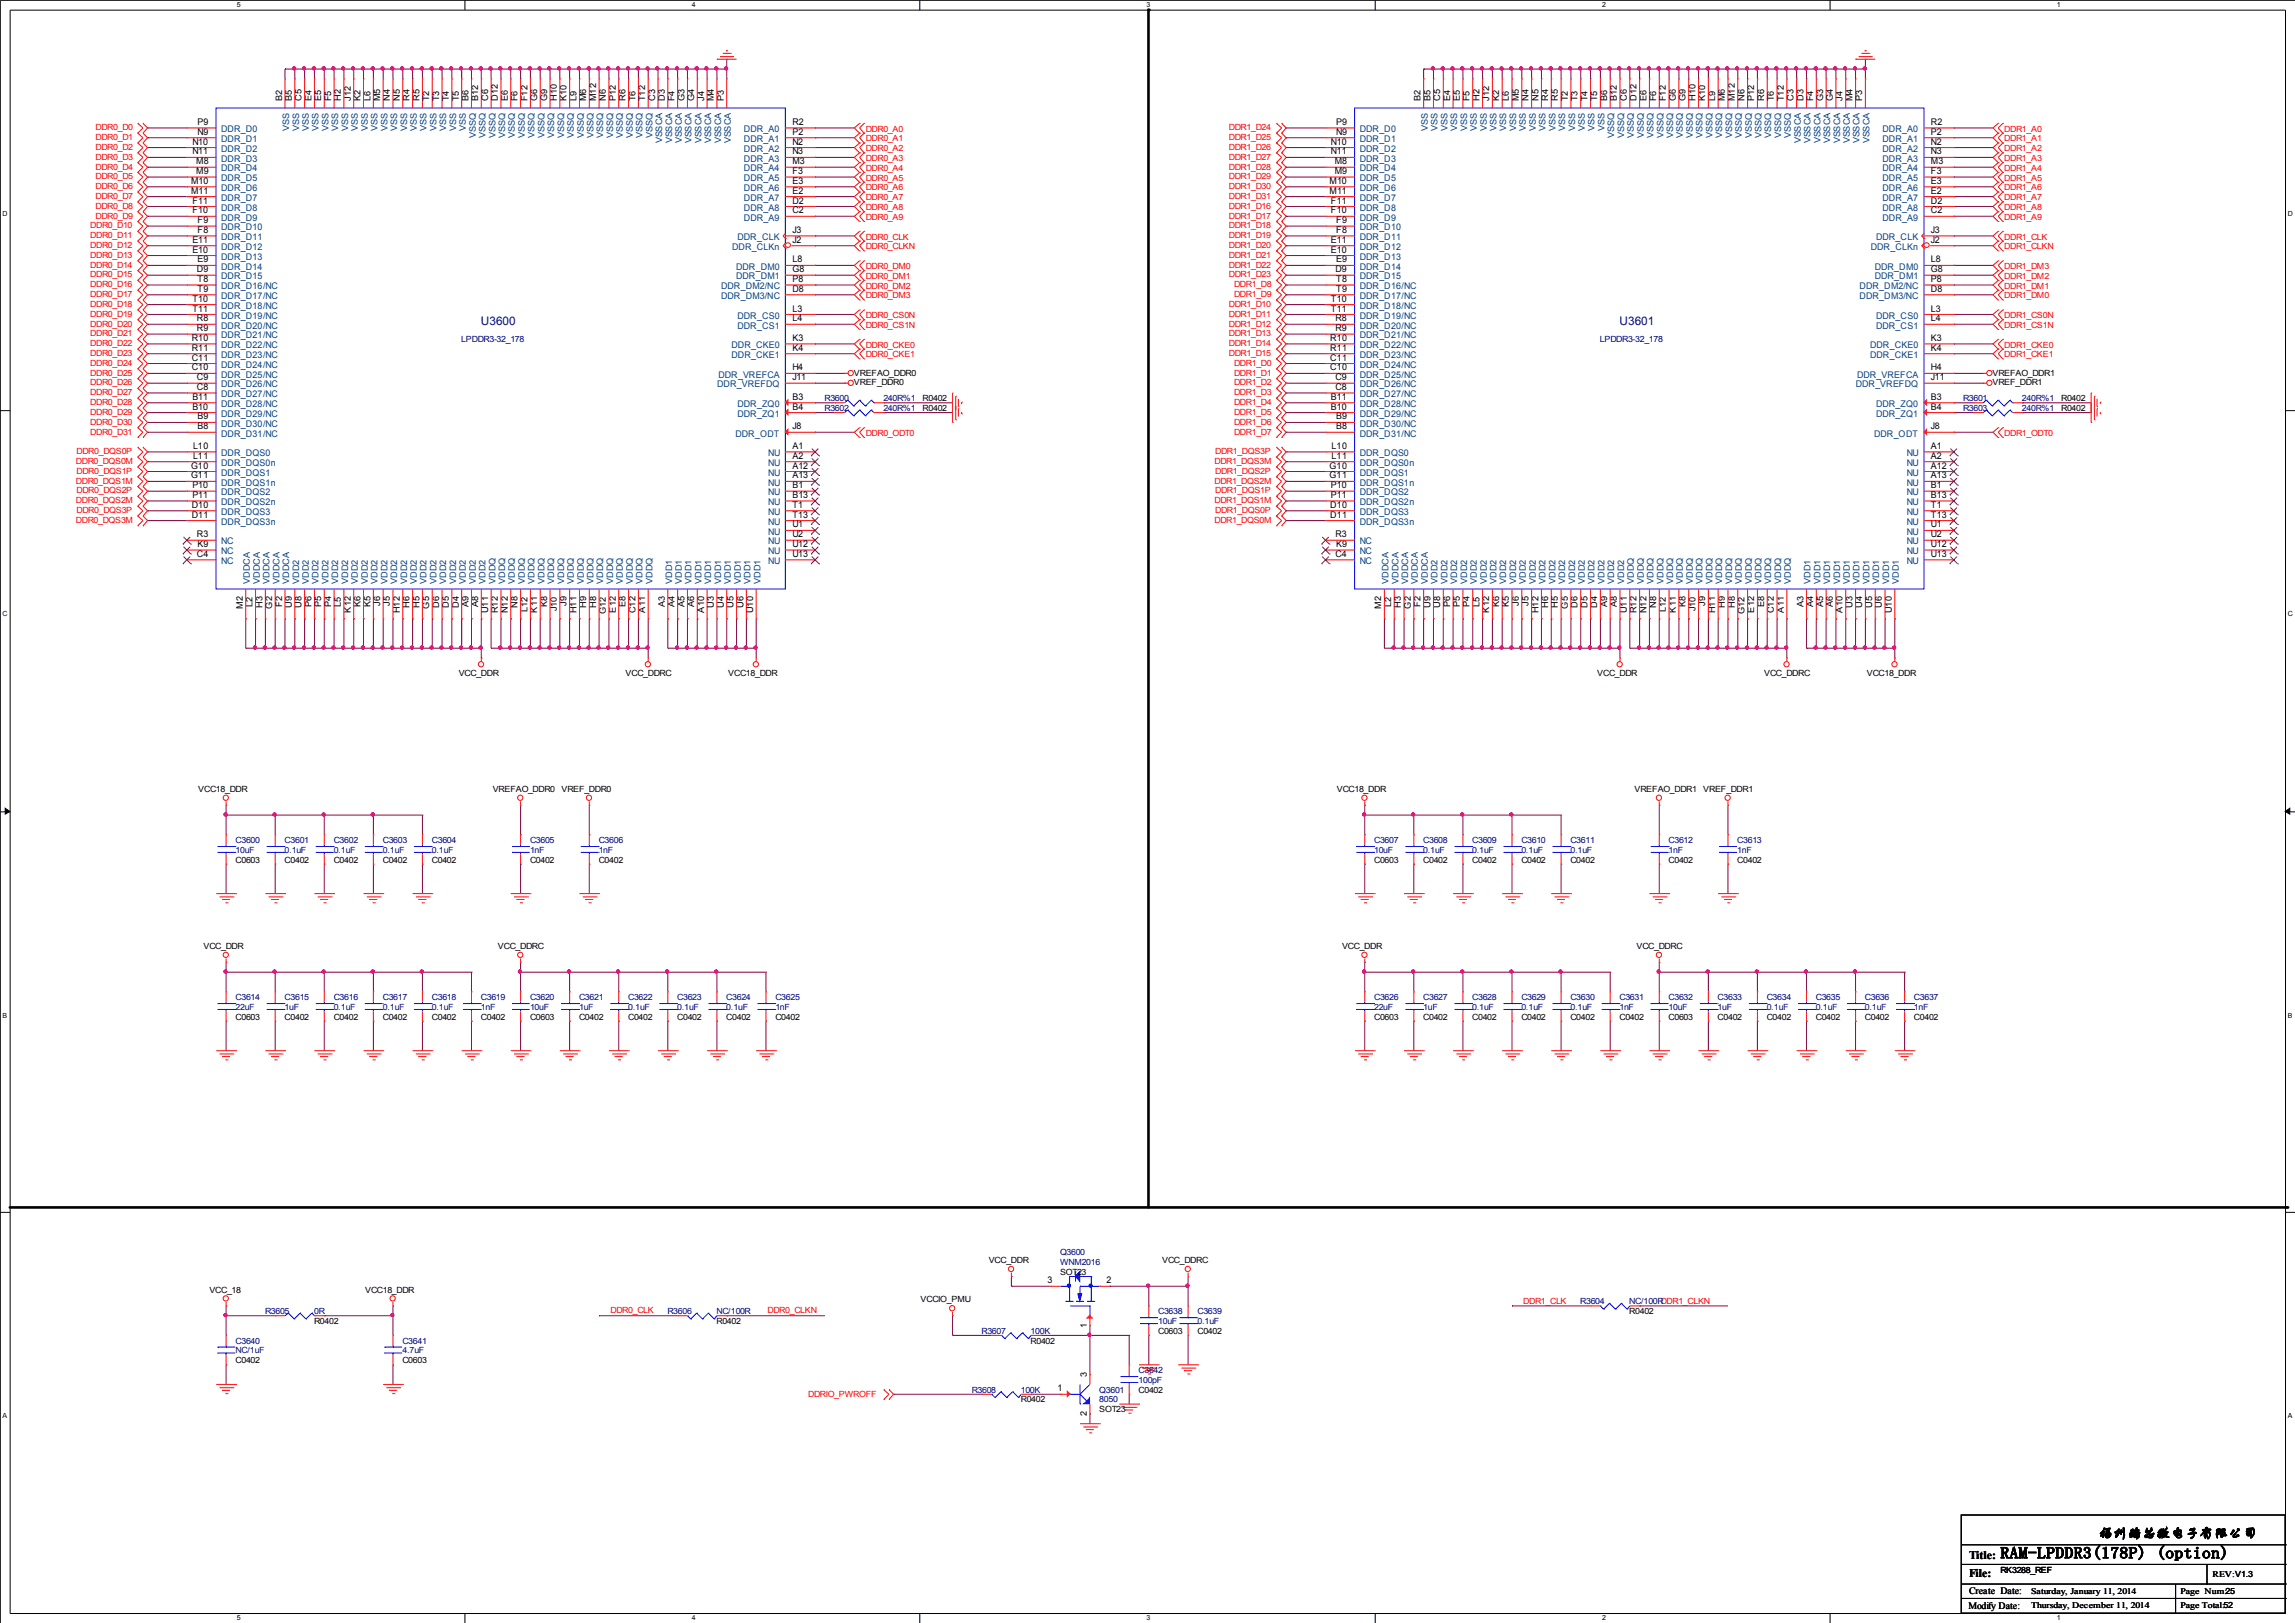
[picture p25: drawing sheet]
<svg xmlns="http://www.w3.org/2000/svg" width="297mm" height="210mm" viewBox="0 0 297 210" stroke-linecap="round" stroke-linejoin="round" font-family="sans-serif">
<defs><g id="words">
<text font-size="2" x="258.8" y="201.6">RAM-LPDDR3(178P) (option)</text>
<text font-size="1.8" x="271.5" y="198.9">福州瑞芯微电子有限公司</text>
<g font-size="1.5" fill="#000080">
<text x="62.2" y="42.1">U3600</text>
<text x="209.5" y="42.1">U3601</text>
</g>
<g font-size="1.5">
<text x="254.8" y="201.7">Title:</text>
<text x="254.8" y="204">File:</text>
</g>
<g font-size="1.3">
<text x="254.7" y="208.1">Modify Date:</text>
<text x="254.8" y="206.2">Create Date:</text>
</g>
<g font-size="1.2">
<text x="25.6" y="16.2">P9</text>
<text x="25.6" y="17.4">N9</text>
<text x="36.5" y="13" transform="rotate(-90 36.5 13)">B2</text>
<text x="37.8" y="13" transform="rotate(-90 37.8 13)">B5</text>
<text x="39" y="13" transform="rotate(-90 39 13)">C5</text>
<text x="40.3" y="13" transform="rotate(-90 40.3 13)">E4</text>
<text x="41.6" y="13" transform="rotate(-90 41.6 13)">E5</text>
<text x="42.8" y="13" transform="rotate(-90 42.8 13)">F5</text>
<text x="44.1" y="13" transform="rotate(-90 44.1 13)">H2</text>
<text x="45.4" y="13" transform="rotate(-90 45.4 13)">J12</text>
<text x="46.6" y="13" transform="rotate(-90 46.6 13)">K2</text>
<text x="47.9" y="13" transform="rotate(-90 47.9 13)">L6</text>
<text x="49.2" y="13" transform="rotate(-90 49.2 13)">M5</text>
<text x="50.5" y="13" transform="rotate(-90 50.5 13)">N4</text>
<text x="51.7" y="13" transform="rotate(-90 51.7 13)">N5</text>
<text x="53" y="13" transform="rotate(-90 53 13)">R4</text>
<text x="54.3" y="13" transform="rotate(-90 54.3 13)">R5</text>
<text x="55.5" y="13" transform="rotate(-90 55.5 13)">T2</text>
<text x="56.8" y="13" transform="rotate(-90 56.8 13)">T3</text>
<text x="58.1" y="13" transform="rotate(-90 58.1 13)">T4</text>
<text x="59.3" y="13" transform="rotate(-90 59.3 13)">T5</text>
<text x="60.6" y="13" transform="rotate(-90 60.6 13)">B6</text>
<text x="61.9" y="13" transform="rotate(-90 61.9 13)">B12</text>
<text x="63.2" y="13" transform="rotate(-90 63.2 13)">C6</text>
<text x="64.4" y="13" transform="rotate(-90 64.4 13)">D12</text>
<text x="65.7" y="13" transform="rotate(-90 65.7 13)">E6</text>
<text x="67" y="13" transform="rotate(-90 67 13)">F6</text>
<text x="68.2" y="13" transform="rotate(-90 68.2 13)">F12</text>
<text x="69.5" y="13" transform="rotate(-90 69.5 13)">G6</text>
<text x="70.8" y="13" transform="rotate(-90 70.8 13)">G9</text>
<text x="72" y="13" transform="rotate(-90 72 13)">H10</text>
<text x="73.3" y="13" transform="rotate(-90 73.3 13)">K10</text>
<text x="74.6" y="13" transform="rotate(-90 74.6 13)">L9</text>
<text x="75.9" y="13" transform="rotate(-90 75.9 13)">M6</text>
<text x="77.1" y="13" transform="rotate(-90 77.1 13)">M12</text>
<text x="78.4" y="13" transform="rotate(-90 78.4 13)">N6</text>
<text x="79.7" y="13" transform="rotate(-90 79.7 13)">P12</text>
<text x="80.9" y="13" transform="rotate(-90 80.9 13)">R6</text>
<text x="82.2" y="13" transform="rotate(-90 82.2 13)">T6</text>
<text x="83.5" y="13" transform="rotate(-90 83.5 13)">T12</text>
<text x="84.7" y="13" transform="rotate(-90 84.7 13)">C3</text>
<text x="86" y="13" transform="rotate(-90 86 13)">D3</text>
<text x="87.3" y="13" transform="rotate(-90 87.3 13)">F4</text>
<text x="88.6" y="13" transform="rotate(-90 88.6 13)">G3</text>
<text x="89.8" y="13" transform="rotate(-90 89.8 13)">G4</text>
<text x="91.1" y="13" transform="rotate(-90 91.1 13)">J4</text>
<text x="92.4" y="13" transform="rotate(-90 92.4 13)">M4</text>
<text x="93.6" y="13" transform="rotate(-90 93.6 13)">P3</text>
<text x="102.5" y="16.2">R2</text>
<text x="102.5" y="17.4">P2</text>
<text x="172.9" y="16.2">P9</text>
<text x="172.9" y="17.4">N9</text>
<text x="183.8" y="13" transform="rotate(-90 183.8 13)">B2</text>
<text x="185.1" y="13" transform="rotate(-90 185.1 13)">B5</text>
<text x="186.3" y="13" transform="rotate(-90 186.3 13)">C5</text>
<text x="187.6" y="13" transform="rotate(-90 187.6 13)">E4</text>
<text x="188.9" y="13" transform="rotate(-90 188.9 13)">E5</text>
<text x="190.1" y="13" transform="rotate(-90 190.1 13)">F5</text>
<text x="191.4" y="13" transform="rotate(-90 191.4 13)">H2</text>
<text x="192.7" y="13" transform="rotate(-90 192.7 13)">J12</text>
<text x="194" y="13" transform="rotate(-90 194 13)">K2</text>
<text x="195.2" y="13" transform="rotate(-90 195.2 13)">L6</text>
<text x="196.5" y="13" transform="rotate(-90 196.5 13)">M5</text>
<text x="197.8" y="13" transform="rotate(-90 197.8 13)">N4</text>
<text x="199" y="13" transform="rotate(-90 199 13)">N5</text>
<text x="200.3" y="13" transform="rotate(-90 200.3 13)">R4</text>
<text x="201.6" y="13" transform="rotate(-90 201.6 13)">R5</text>
<text x="202.8" y="13" transform="rotate(-90 202.8 13)">T2</text>
<text x="204.1" y="13" transform="rotate(-90 204.1 13)">T3</text>
<text x="205.4" y="13" transform="rotate(-90 205.4 13)">T4</text>
<text x="206.7" y="13" transform="rotate(-90 206.7 13)">T5</text>
<text x="207.9" y="13" transform="rotate(-90 207.9 13)">B6</text>
<text x="209.2" y="13" transform="rotate(-90 209.2 13)">B12</text>
<text x="210.5" y="13" transform="rotate(-90 210.5 13)">C6</text>
<text x="211.7" y="13" transform="rotate(-90 211.7 13)">D12</text>
<text x="213" y="13" transform="rotate(-90 213 13)">E6</text>
<text x="214.3" y="13" transform="rotate(-90 214.3 13)">F6</text>
<text x="215.5" y="13" transform="rotate(-90 215.5 13)">F12</text>
<text x="216.8" y="13" transform="rotate(-90 216.8 13)">G6</text>
<text x="218.1" y="13" transform="rotate(-90 218.1 13)">G9</text>
<text x="219.4" y="13" transform="rotate(-90 219.4 13)">H10</text>
<text x="220.6" y="13" transform="rotate(-90 220.6 13)">K10</text>
<text x="221.9" y="13" transform="rotate(-90 221.9 13)">L9</text>
<text x="223.2" y="13" transform="rotate(-90 223.2 13)">M6</text>
<text x="224.4" y="13" transform="rotate(-90 224.4 13)">M12</text>
<text x="225.7" y="13" transform="rotate(-90 225.7 13)">N6</text>
<text x="227" y="13" transform="rotate(-90 227 13)">P12</text>
<text x="228.2" y="13" transform="rotate(-90 228.2 13)">R6</text>
<text x="229.5" y="13" transform="rotate(-90 229.5 13)">T6</text>
<text x="230.8" y="13" transform="rotate(-90 230.8 13)">T12</text>
<text x="232" y="13" transform="rotate(-90 232 13)">C3</text>
<text x="233.3" y="13" transform="rotate(-90 233.3 13)">D3</text>
<text x="234.6" y="13" transform="rotate(-90 234.6 13)">F4</text>
<text x="235.9" y="13" transform="rotate(-90 235.9 13)">G3</text>
<text x="237.1" y="13" transform="rotate(-90 237.1 13)">G4</text>
<text x="238.4" y="13" transform="rotate(-90 238.4 13)">J4</text>
<text x="239.7" y="13" transform="rotate(-90 239.7 13)">M4</text>
<text x="240.9" y="13" transform="rotate(-90 240.9 13)">P3</text>
<text x="249.8" y="16.2">R2</text>
<text x="249.8" y="17.4">P2</text>
<text x="24.7" y="23.8">M10</text>
<text x="24.9" y="18.7">N10</text>
<text x="24.9" y="20">N11</text>
<text x="25.4" y="21.3">M8</text>
<text x="25.4" y="22.5">M9</text>
<text x="102.5" y="18.7">N2</text>
<text x="102.5" y="20">N3</text>
<text x="102.5" y="21.3">M3</text>
<text x="102.5" y="22.5">F3</text>
<text x="102.5" y="23.8">E3</text>
<text x="172" y="23.8">M10</text>
<text x="172.2" y="18.7">N10</text>
<text x="172.2" y="20">N11</text>
<text x="172.7" y="21.3">M8</text>
<text x="172.7" y="22.5">M9</text>
<text x="249.8" y="18.7">N2</text>
<text x="249.8" y="20">N3</text>
<text x="249.8" y="21.3">M3</text>
<text x="249.8" y="22.5">F3</text>
<text x="249.8" y="23.8">E3</text>
<text x="24.7" y="25.1">M11</text>
<text x="24.9" y="26.3">F11</text>
<text x="24.9" y="27.6">F10</text>
<text x="25.6" y="28.9">F9</text>
<text x="102.5" y="25.1">E2</text>
<text x="102.5" y="26.3">D2</text>
<text x="102.5" y="27.6">C2</text>
<text x="172" y="25.1">M11</text>
<text x="172.2" y="26.3">F11</text>
<text x="172.2" y="27.6">F10</text>
<text x="172.9" y="28.9">F9</text>
<text x="249.8" y="25.1">E2</text>
<text x="249.8" y="26.3">D2</text>
<text x="249.8" y="27.6">C2</text>
<text x="24.9" y="31.4">E11</text>
<text x="24.9" y="32.7">E10</text>
<text x="25.5" y="35.2">D9</text>
<text x="25.6" y="30.1">F8</text>
<text x="25.6" y="34">E9</text>
<text x="102.5" y="31.4">J2</text>
<text x="102.5" y="34">L8</text>
<text x="102.5" y="35.2">G8</text>
<text x="102.5" y="30.1">J3</text>
<text x="172.2" y="31.4">E11</text>
<text x="172.2" y="32.7">E10</text>
<text x="172.8" y="35.2">D9</text>
<text x="172.9" y="30.1">F8</text>
<text x="172.9" y="34">E9</text>
<text x="249.8" y="34">L8</text>
<text x="249.8" y="35.2">G8</text>
<text x="249.8" y="31.4">J2</text>
<text x="249.8" y="30.1">J3</text>
<text x="24.9" y="39">T10</text>
<text x="24.9" y="40.3">T11</text>
<text x="25.5" y="41.6">R8</text>
<text x="25.6" y="36.5">T8</text>
<text x="25.6" y="37.8">T9</text>
<text x="102.5" y="36.5">P8</text>
<text x="102.5" y="37.8">D8</text>
<text x="102.5" y="40.3">L3</text>
<text x="102.5" y="41.6">L4</text>
<text x="172.2" y="39">T10</text>
<text x="172.2" y="40.3">T11</text>
<text x="172.8" y="41.6">R8</text>
<text x="172.9" y="36.5">T8</text>
<text x="172.9" y="37.8">T9</text>
<text x="249.8" y="36.5">P8</text>
<text x="249.8" y="37.8">D8</text>
<text x="249.8" y="40.3">L3</text>
<text x="249.8" y="41.6">L4</text>
<text x="24.8" y="44.1">R10</text>
<text x="24.8" y="45.4">R11</text>
<text x="24.8" y="46.7">C11</text>
<text x="24.8" y="47.9">C10</text>
<text x="25.5" y="42.8">R9</text>
<text x="102.5" y="47.9">H4</text>
<text x="102.5" y="44.1">K3</text>
<text x="102.5" y="45.4">K4</text>
<text x="172.1" y="44.1">R10</text>
<text x="172.1" y="45.4">R11</text>
<text x="172.1" y="46.7">C11</text>
<text x="172.1" y="47.9">C10</text>
<text x="172.8" y="42.8">R9</text>
<text x="249.8" y="47.9">H4</text>
<text x="249.8" y="44.1">K3</text>
<text x="249.8" y="45.4">K4</text>
<text x="24.9" y="51.7">B11</text>
<text x="24.9" y="53">B10</text>
<text x="25.5" y="49.2">C9</text>
<text x="25.5" y="50.5">C8</text>
<text x="102.5" y="49.2">J11</text>
<text x="102.5" y="51.7">B3</text>
<text x="102.5" y="53">B4</text>
<text x="172.2" y="51.7">B11</text>
<text x="172.2" y="53">B10</text>
<text x="172.8" y="49.2">C9</text>
<text x="172.8" y="50.5">C8</text>
<text x="249.8" y="49.2">J11</text>
<text x="249.8" y="51.7">B3</text>
<text x="249.8" y="53">B4</text>
<text x="25" y="58.1">L10</text>
<text x="25" y="59.4">L11</text>
<text x="25.6" y="54.3">B9</text>
<text x="25.6" y="55.5">B8</text>
<text x="102.5" y="58.1">A1</text>
<text x="102.5" y="59.4">A2</text>
<text x="102.5" y="55.5">J8</text>
<text x="172.3" y="58.1">L10</text>
<text x="172.3" y="59.4">L11</text>
<text x="172.9" y="54.3">B9</text>
<text x="172.9" y="55.5">B8</text>
<text x="249.8" y="55.5">J8</text>
<text x="249.8" y="58.1">A1</text>
<text x="249.8" y="59.4">A2</text>
<text x="24.7" y="60.6">G10</text>
<text x="24.7" y="61.9">G11</text>
<text x="24.8" y="65.7">D10</text>
<text x="24.9" y="63.2">P10</text>
<text x="24.9" y="64.4">P11</text>
<text x="102.5" y="60.6">A12</text>
<text x="102.5" y="61.9">A13</text>
<text x="102.5" y="63.2">B1</text>
<text x="102.5" y="64.4">B13</text>
<text x="102.5" y="65.7">T1</text>
<text x="172" y="60.6">G10</text>
<text x="172" y="61.9">G11</text>
<text x="172.1" y="65.7">D10</text>
<text x="172.2" y="63.2">P10</text>
<text x="172.2" y="64.4">P11</text>
<text x="249.8" y="60.6">A12</text>
<text x="249.8" y="61.9">A13</text>
<text x="249.8" y="63.2">B1</text>
<text x="249.8" y="64.4">B13</text>
<text x="249.8" y="65.7">T1</text>
<text x="24.8" y="67">D11</text>
<text x="25.5" y="69.5">R3</text>
<text x="25.6" y="70.8">K9</text>
<text x="102.5" y="67">T13</text>
<text x="102.5" y="68.2">U1</text>
<text x="102.5" y="69.5">U2</text>
<text x="102.5" y="70.8">U12</text>
<text x="172.1" y="67">D11</text>
<text x="172.8" y="69.5">R3</text>
<text x="172.9" y="70.8">K9</text>
<text x="249.8" y="67">T13</text>
<text x="249.8" y="68.2">U1</text>
<text x="249.8" y="69.5">U2</text>
<text x="249.8" y="70.8">U12</text>
<text x="25.5" y="72.1">C4</text>
<text x="102.5" y="72.1">U13</text>
<text x="172.8" y="72.1">C4</text>
<text x="249.8" y="72.1">U13</text>
<text x="31.4" y="78.7" transform="rotate(-90 31.4 78.7)">M2</text>
<text x="32.7" y="78.5" transform="rotate(-90 32.7 78.5)">L2</text>
<text x="33.9" y="78.7" transform="rotate(-90 33.9 78.7)">H3</text>
<text x="35.2" y="78.7" transform="rotate(-90 35.2 78.7)">G2</text>
<text x="36.5" y="78.5" transform="rotate(-90 36.5 78.5)">F2</text>
<text x="37.8" y="78.7" transform="rotate(-90 37.8 78.7)">U9</text>
<text x="39" y="78.7" transform="rotate(-90 39 78.7)">U8</text>
<text x="40.3" y="78.6" transform="rotate(-90 40.3 78.6)">P6</text>
<text x="41.6" y="78.6" transform="rotate(-90 41.6 78.6)">P5</text>
<text x="42.8" y="78.6" transform="rotate(-90 42.8 78.6)">P4</text>
<text x="44.1" y="78.5" transform="rotate(-90 44.1 78.5)">L5</text>
<text x="45.4" y="79.2" transform="rotate(-90 45.4 79.2)">K12</text>
<text x="46.6" y="78.6" transform="rotate(-90 46.6 78.6)">K6</text>
<text x="47.9" y="78.6" transform="rotate(-90 47.9 78.6)">K5</text>
<text x="49.2" y="78.4" transform="rotate(-90 49.2 78.4)">J6</text>
<text x="50.5" y="78.4" transform="rotate(-90 50.5 78.4)">J5</text>
<text x="51.7" y="79.3" transform="rotate(-90 51.7 79.3)">H12</text>
<text x="53" y="78.7" transform="rotate(-90 53 78.7)">H6</text>
<text x="54.3" y="78.7" transform="rotate(-90 54.3 78.7)">H5</text>
<text x="55.5" y="78.7" transform="rotate(-90 55.5 78.7)">G5</text>
<text x="56.8" y="78.7" transform="rotate(-90 56.8 78.7)">D6</text>
<text x="58.1" y="78.7" transform="rotate(-90 58.1 78.7)">D5</text>
<text x="59.3" y="78.7" transform="rotate(-90 59.3 78.7)">D4</text>
<text x="60.6" y="78.6" transform="rotate(-90 60.6 78.6)">A9</text>
<text x="61.9" y="78.6" transform="rotate(-90 61.9 78.6)">A8</text>
<text x="63.2" y="79.3" transform="rotate(-90 63.2 79.3)">U11</text>
<text x="64.4" y="79.3" transform="rotate(-90 64.4 79.3)">R12</text>
<text x="65.7" y="79.3" transform="rotate(-90 65.7 79.3)">N12</text>
<text x="67" y="78.7" transform="rotate(-90 67 78.7)">N8</text>
<text x="68.2" y="79.2" transform="rotate(-90 68.2 79.2)">L12</text>
<text x="69.5" y="79.2" transform="rotate(-90 69.5 79.2)">K11</text>
<text x="70.8" y="78.6" transform="rotate(-90 70.8 78.6)">K8</text>
<text x="72" y="79.1" transform="rotate(-90 72 79.1)">J10</text>
<text x="73.3" y="78.4" transform="rotate(-90 73.3 78.4)">J9</text>
<text x="74.6" y="79.3" transform="rotate(-90 74.6 79.3)">H11</text>
<text x="75.9" y="78.7" transform="rotate(-90 75.9 78.7)">H9</text>
<text x="77.1" y="78.7" transform="rotate(-90 77.1 78.7)">H8</text>
<text x="78.4" y="79.4" transform="rotate(-90 78.4 79.4)">G12</text>
<text x="79.7" y="79.2" transform="rotate(-90 79.7 79.2)">E12</text>
<text x="80.9" y="78.6" transform="rotate(-90 80.9 78.6)">E8</text>
<text x="82.2" y="79.3" transform="rotate(-90 82.2 79.3)">C12</text>
<text x="83.5" y="79.2" transform="rotate(-90 83.5 79.2)">A11</text>
<text x="86" y="78.6" transform="rotate(-90 86 78.6)">A3</text>
<text x="87.3" y="78.6" transform="rotate(-90 87.3 78.6)">A4</text>
<text x="88.6" y="78.6" transform="rotate(-90 88.6 78.6)">A5</text>
<text x="89.8" y="78.6" transform="rotate(-90 89.8 78.6)">A6</text>
<text x="91.1" y="79.2" transform="rotate(-90 91.1 79.2)">A10</text>
<text x="92.4" y="78.7" transform="rotate(-90 92.4 78.7)">U3</text>
<text x="93.6" y="78.7" transform="rotate(-90 93.6 78.7)">U4</text>
<text x="94.9" y="78.7" transform="rotate(-90 94.9 78.7)">U5</text>
<text x="96.2" y="78.7" transform="rotate(-90 96.2 78.7)">U6</text>
<text x="97.4" y="79.3" transform="rotate(-90 97.4 79.3)">U10</text>
<text x="178.7" y="78.7" transform="rotate(-90 178.7 78.7)">M2</text>
<text x="180" y="78.5" transform="rotate(-90 180 78.5)">L2</text>
<text x="181.3" y="78.7" transform="rotate(-90 181.3 78.7)">H3</text>
<text x="182.5" y="78.7" transform="rotate(-90 182.5 78.7)">G2</text>
<text x="183.8" y="78.5" transform="rotate(-90 183.8 78.5)">F2</text>
<text x="185.1" y="78.7" transform="rotate(-90 185.1 78.7)">U9</text>
<text x="186.3" y="78.7" transform="rotate(-90 186.3 78.7)">U8</text>
<text x="187.6" y="78.6" transform="rotate(-90 187.6 78.6)">P6</text>
<text x="188.9" y="78.6" transform="rotate(-90 188.9 78.6)">P5</text>
<text x="190.1" y="78.6" transform="rotate(-90 190.1 78.6)">P4</text>
<text x="191.4" y="78.5" transform="rotate(-90 191.4 78.5)">L5</text>
<text x="192.7" y="79.2" transform="rotate(-90 192.7 79.2)">K12</text>
<text x="194" y="78.6" transform="rotate(-90 194 78.6)">K6</text>
<text x="195.2" y="78.6" transform="rotate(-90 195.2 78.6)">K5</text>
<text x="196.5" y="78.4" transform="rotate(-90 196.5 78.4)">J6</text>
<text x="197.8" y="78.4" transform="rotate(-90 197.8 78.4)">J5</text>
<text x="199" y="79.3" transform="rotate(-90 199 79.3)">H12</text>
<text x="200.3" y="78.7" transform="rotate(-90 200.3 78.7)">H6</text>
<text x="201.6" y="78.7" transform="rotate(-90 201.6 78.7)">H5</text>
<text x="202.8" y="78.7" transform="rotate(-90 202.8 78.7)">G5</text>
<text x="204.1" y="78.7" transform="rotate(-90 204.1 78.7)">D6</text>
<text x="205.4" y="78.7" transform="rotate(-90 205.4 78.7)">D5</text>
<text x="206.7" y="78.7" transform="rotate(-90 206.7 78.7)">D4</text>
<text x="207.9" y="78.6" transform="rotate(-90 207.9 78.6)">A9</text>
<text x="209.2" y="78.6" transform="rotate(-90 209.2 78.6)">A8</text>
<text x="210.5" y="79.3" transform="rotate(-90 210.5 79.3)">U11</text>
<text x="211.7" y="79.3" transform="rotate(-90 211.7 79.3)">R12</text>
<text x="213" y="79.3" transform="rotate(-90 213 79.3)">N12</text>
<text x="214.3" y="78.7" transform="rotate(-90 214.3 78.7)">N8</text>
<text x="215.5" y="79.2" transform="rotate(-90 215.5 79.2)">L12</text>
<text x="216.8" y="79.2" transform="rotate(-90 216.8 79.2)">K11</text>
<text x="218.1" y="78.6" transform="rotate(-90 218.1 78.6)">K8</text>
<text x="219.4" y="79.1" transform="rotate(-90 219.4 79.1)">J10</text>
<text x="220.6" y="78.4" transform="rotate(-90 220.6 78.4)">J9</text>
<text x="221.9" y="79.3" transform="rotate(-90 221.9 79.3)">H11</text>
<text x="223.2" y="78.7" transform="rotate(-90 223.2 78.7)">H9</text>
<text x="224.4" y="78.7" transform="rotate(-90 224.4 78.7)">H8</text>
<text x="225.7" y="79.4" transform="rotate(-90 225.7 79.4)">G12</text>
<text x="227" y="79.2" transform="rotate(-90 227 79.2)">E12</text>
<text x="228.2" y="78.6" transform="rotate(-90 228.2 78.6)">E8</text>
<text x="229.5" y="79.3" transform="rotate(-90 229.5 79.3)">C12</text>
<text x="230.8" y="79.2" transform="rotate(-90 230.8 79.2)">A11</text>
<text x="233.3" y="78.6" transform="rotate(-90 233.3 78.6)">A3</text>
<text x="234.6" y="78.6" transform="rotate(-90 234.6 78.6)">A4</text>
<text x="235.9" y="78.6" transform="rotate(-90 235.9 78.6)">A5</text>
<text x="237.1" y="78.6" transform="rotate(-90 237.1 78.6)">A6</text>
<text x="238.4" y="79.2" transform="rotate(-90 238.4 79.2)">A10</text>
<text x="239.7" y="78.7" transform="rotate(-90 239.7 78.7)">U3</text>
<text x="240.9" y="78.7" transform="rotate(-90 240.9 78.7)">U4</text>
<text x="242.2" y="78.7" transform="rotate(-90 242.2 78.7)">U5</text>
<text x="243.5" y="78.7" transform="rotate(-90 243.5 78.7)">U6</text>
<text x="244.7" y="79.3" transform="rotate(-90 244.7 79.3)">U10</text>
<text x="135.5" y="166">3</text>
<text x="143.2" y="166">2</text>
<text x="140.6" y="171.8" transform="rotate(-90 140.6 171.8)">1</text>
<text x="140.6" y="178.1" transform="rotate(-90 140.6 178.1)">3</text>
<text x="136.8" y="180">1</text>
<text x="140.6" y="183.2" transform="rotate(-90 140.6 183.2)">2</text>
</g>
<g font-size="1.2" fill="#004080">
<text x="28.6" y="17.1">DDR_D0</text>
<text x="37.4" y="16.9" transform="rotate(-90 37.4 16.9)">VSS</text>
<text x="38.7" y="16.9" transform="rotate(-90 38.7 16.9)">VSS</text>
<text x="40" y="16.9" transform="rotate(-90 40 16.9)">VSS</text>
<text x="41.2" y="16.9" transform="rotate(-90 41.2 16.9)">VSS</text>
<text x="42.5" y="16.9" transform="rotate(-90 42.5 16.9)">VSS</text>
<text x="43.8" y="16.9" transform="rotate(-90 43.8 16.9)">VSS</text>
<text x="45" y="16.9" transform="rotate(-90 45 16.9)">VSS</text>
<text x="46.3" y="16.9" transform="rotate(-90 46.3 16.9)">VSS</text>
<text x="47.6" y="16.9" transform="rotate(-90 47.6 16.9)">VSS</text>
<text x="48.8" y="16.9" transform="rotate(-90 48.8 16.9)">VSS</text>
<text x="50.1" y="16.9" transform="rotate(-90 50.1 16.9)">VSS</text>
<text x="51.4" y="16.9" transform="rotate(-90 51.4 16.9)">VSS</text>
<text x="52.7" y="16.9" transform="rotate(-90 52.7 16.9)">VSS</text>
<text x="53.9" y="16.9" transform="rotate(-90 53.9 16.9)">VSS</text>
<text x="55.2" y="16.9" transform="rotate(-90 55.2 16.9)">VSS</text>
<text x="56.5" y="16.9" transform="rotate(-90 56.5 16.9)">VSS</text>
<text x="57.7" y="16.9" transform="rotate(-90 57.7 16.9)">VSS</text>
<text x="59" y="16.9" transform="rotate(-90 59 16.9)">VSS</text>
<text x="60.3" y="16.9" transform="rotate(-90 60.3 16.9)">VSS</text>
<text x="61.5" y="17.9" transform="rotate(-90 61.5 17.9)">VSSQ</text>
<text x="62.8" y="17.9" transform="rotate(-90 62.8 17.9)">VSSQ</text>
<text x="64.1" y="17.9" transform="rotate(-90 64.1 17.9)">VSSQ</text>
<text x="65.4" y="17.9" transform="rotate(-90 65.4 17.9)">VSSQ</text>
<text x="66.6" y="17.9" transform="rotate(-90 66.6 17.9)">VSSQ</text>
<text x="67.9" y="17.9" transform="rotate(-90 67.9 17.9)">VSSQ</text>
<text x="69.2" y="17.9" transform="rotate(-90 69.2 17.9)">VSSQ</text>
<text x="70.4" y="17.9" transform="rotate(-90 70.4 17.9)">VSSQ</text>
<text x="71.7" y="17.9" transform="rotate(-90 71.7 17.9)">VSSQ</text>
<text x="73" y="17.9" transform="rotate(-90 73 17.9)">VSSQ</text>
<text x="74.2" y="17.9" transform="rotate(-90 74.2 17.9)">VSSQ</text>
<text x="75.5" y="17.9" transform="rotate(-90 75.5 17.9)">VSSQ</text>
<text x="76.8" y="17.9" transform="rotate(-90 76.8 17.9)">VSSQ</text>
<text x="78.1" y="17.9" transform="rotate(-90 78.1 17.9)">VSSQ</text>
<text x="79.3" y="17.9" transform="rotate(-90 79.3 17.9)">VSSQ</text>
<text x="80.6" y="17.9" transform="rotate(-90 80.6 17.9)">VSSQ</text>
<text x="81.9" y="17.9" transform="rotate(-90 81.9 17.9)">VSSQ</text>
<text x="83.1" y="17.9" transform="rotate(-90 83.1 17.9)">VSSQ</text>
<text x="84.4" y="17.9" transform="rotate(-90 84.4 17.9)">VSSQ</text>
<text x="96.3" y="17.1">DDR_A0</text>
<text x="175.9" y="17.1">DDR_D0</text>
<text x="184.7" y="16.9" transform="rotate(-90 184.7 16.9)">VSS</text>
<text x="186" y="16.9" transform="rotate(-90 186 16.9)">VSS</text>
<text x="187.3" y="16.9" transform="rotate(-90 187.3 16.9)">VSS</text>
<text x="188.5" y="16.9" transform="rotate(-90 188.5 16.9)">VSS</text>
<text x="189.8" y="16.9" transform="rotate(-90 189.8 16.9)">VSS</text>
<text x="191.1" y="16.9" transform="rotate(-90 191.1 16.9)">VSS</text>
<text x="192.3" y="16.9" transform="rotate(-90 192.3 16.9)">VSS</text>
<text x="193.6" y="16.9" transform="rotate(-90 193.6 16.9)">VSS</text>
<text x="194.9" y="16.9" transform="rotate(-90 194.9 16.9)">VSS</text>
<text x="196.2" y="16.9" transform="rotate(-90 196.2 16.9)">VSS</text>
<text x="197.4" y="16.9" transform="rotate(-90 197.4 16.9)">VSS</text>
<text x="198.7" y="16.9" transform="rotate(-90 198.7 16.9)">VSS</text>
<text x="200" y="16.9" transform="rotate(-90 200 16.9)">VSS</text>
<text x="201.2" y="16.9" transform="rotate(-90 201.2 16.9)">VSS</text>
<text x="202.5" y="16.9" transform="rotate(-90 202.5 16.9)">VSS</text>
<text x="203.8" y="16.9" transform="rotate(-90 203.8 16.9)">VSS</text>
<text x="205" y="16.9" transform="rotate(-90 205 16.9)">VSS</text>
<text x="206.3" y="16.9" transform="rotate(-90 206.3 16.9)">VSS</text>
<text x="207.6" y="16.9" transform="rotate(-90 207.6 16.9)">VSS</text>
<text x="208.9" y="17.9" transform="rotate(-90 208.9 17.9)">VSSQ</text>
<text x="210.1" y="17.9" transform="rotate(-90 210.1 17.9)">VSSQ</text>
<text x="211.4" y="17.9" transform="rotate(-90 211.4 17.9)">VSSQ</text>
<text x="212.7" y="17.9" transform="rotate(-90 212.7 17.9)">VSSQ</text>
<text x="213.9" y="17.9" transform="rotate(-90 213.9 17.9)">VSSQ</text>
<text x="215.2" y="17.9" transform="rotate(-90 215.2 17.9)">VSSQ</text>
<text x="216.5" y="17.9" transform="rotate(-90 216.5 17.9)">VSSQ</text>
<text x="217.7" y="17.9" transform="rotate(-90 217.7 17.9)">VSSQ</text>
<text x="219" y="17.9" transform="rotate(-90 219 17.9)">VSSQ</text>
<text x="220.3" y="17.9" transform="rotate(-90 220.3 17.9)">VSSQ</text>
<text x="221.6" y="17.9" transform="rotate(-90 221.6 17.9)">VSSQ</text>
<text x="222.8" y="17.9" transform="rotate(-90 222.8 17.9)">VSSQ</text>
<text x="224.1" y="17.9" transform="rotate(-90 224.1 17.9)">VSSQ</text>
<text x="225.4" y="17.9" transform="rotate(-90 225.4 17.9)">VSSQ</text>
<text x="226.6" y="17.9" transform="rotate(-90 226.6 17.9)">VSSQ</text>
<text x="227.9" y="17.9" transform="rotate(-90 227.9 17.9)">VSSQ</text>
<text x="229.2" y="17.9" transform="rotate(-90 229.2 17.9)">VSSQ</text>
<text x="230.4" y="17.9" transform="rotate(-90 230.4 17.9)">VSSQ</text>
<text x="231.7" y="17.9" transform="rotate(-90 231.7 17.9)">VSSQ</text>
<text x="243.6" y="17.1">DDR_A0</text>
<text x="28.6" y="18.4">DDR_D1</text>
<text x="28.6" y="19.6">DDR_D2</text>
<text x="28.6" y="20.9">DDR_D3</text>
<text x="28.6" y="22.2">DDR_D4</text>
<text x="28.6" y="23.5">DDR_D5</text>
<text x="85.7" y="18.5" transform="rotate(-90 85.7 18.5)">VSSCA</text>
<text x="86.9" y="18.5" transform="rotate(-90 86.9 18.5)">VSSCA</text>
<text x="88.2" y="18.5" transform="rotate(-90 88.2 18.5)">VSSCA</text>
<text x="89.5" y="18.5" transform="rotate(-90 89.5 18.5)">VSSCA</text>
<text x="90.8" y="18.5" transform="rotate(-90 90.8 18.5)">VSSCA</text>
<text x="92" y="18.5" transform="rotate(-90 92 18.5)">VSSCA</text>
<text x="93.3" y="18.5" transform="rotate(-90 93.3 18.5)">VSSCA</text>
<text x="94.6" y="18.5" transform="rotate(-90 94.6 18.5)">VSSCA</text>
<text x="96.3" y="18.4">DDR_A1</text>
<text x="96.3" y="19.6">DDR_A2</text>
<text x="96.3" y="20.9">DDR_A3</text>
<text x="96.3" y="22.2">DDR_A4</text>
<text x="96.3" y="23.5">DDR_A5</text>
<text x="175.9" y="18.4">DDR_D1</text>
<text x="175.9" y="19.6">DDR_D2</text>
<text x="175.9" y="20.9">DDR_D3</text>
<text x="175.9" y="22.2">DDR_D4</text>
<text x="175.9" y="23.5">DDR_D5</text>
<text x="233" y="18.5" transform="rotate(-90 233 18.5)">VSSCA</text>
<text x="234.3" y="18.5" transform="rotate(-90 234.3 18.5)">VSSCA</text>
<text x="235.5" y="18.5" transform="rotate(-90 235.5 18.5)">VSSCA</text>
<text x="236.8" y="18.5" transform="rotate(-90 236.8 18.5)">VSSCA</text>
<text x="238.1" y="18.5" transform="rotate(-90 238.1 18.5)">VSSCA</text>
<text x="239.3" y="18.5" transform="rotate(-90 239.3 18.5)">VSSCA</text>
<text x="240.6" y="18.5" transform="rotate(-90 240.6 18.5)">VSSCA</text>
<text x="241.9" y="18.5" transform="rotate(-90 241.9 18.5)">VSSCA</text>
<text x="243.6" y="18.4">DDR_A1</text>
<text x="243.6" y="19.6">DDR_A2</text>
<text x="243.6" y="20.9">DDR_A3</text>
<text x="243.6" y="22.2">DDR_A4</text>
<text x="243.6" y="23.5">DDR_A5</text>
<text x="28.6" y="24.7">DDR_D6</text>
<text x="28.6" y="26">DDR_D7</text>
<text x="28.6" y="27.3">DDR_D8</text>
<text x="28.6" y="28.5">DDR_D9</text>
<text x="28.6" y="29.8">DDR_D10</text>
<text x="96.3" y="24.7">DDR_A6</text>
<text x="96.3" y="26">DDR_A7</text>
<text x="96.3" y="27.3">DDR_A8</text>
<text x="96.3" y="28.5">DDR_A9</text>
<text x="175.9" y="24.7">DDR_D6</text>
<text x="175.9" y="26">DDR_D7</text>
<text x="175.9" y="27.3">DDR_D8</text>
<text x="175.9" y="28.5">DDR_D9</text>
<text x="175.9" y="29.8">DDR_D10</text>
<text x="243.6" y="24.7">DDR_A6</text>
<text x="243.6" y="26">DDR_A7</text>
<text x="243.6" y="27.3">DDR_A8</text>
<text x="243.6" y="28.5">DDR_A9</text>
<text x="28.6" y="31.1">DDR_D11</text>
<text x="28.6" y="32.3">DDR_D12</text>
<text x="28.6" y="33.6">DDR_D13</text>
<text x="28.6" y="34.9">DDR_D14</text>
<text x="94.7" y="32.3">DDR_CLKn</text>
<text x="95.2" y="34.9">DDR_DM0</text>
<text x="95.4" y="31.1">DDR_CLK</text>
<text x="175.9" y="31.1">DDR_D11</text>
<text x="175.9" y="32.3">DDR_D12</text>
<text x="175.9" y="33.6">DDR_D13</text>
<text x="175.9" y="34.9">DDR_D14</text>
<text x="242" y="32.3">DDR_CLKn</text>
<text x="242.5" y="34.9">DDR_DM0</text>
<text x="242.7" y="31.1">DDR_CLK</text>
<text x="28.6" y="36.2">DDR_D15</text>
<text x="28.6" y="37.4">DDR_D16/NC</text>
<text x="28.6" y="38.7">DDR_D17/NC</text>
<text x="28.6" y="40">DDR_D18/NC</text>
<text x="28.6" y="41.2">DDR_D19/NC</text>
<text x="93.3" y="37.4">DDR_DM2/NC</text>
<text x="93.3" y="38.7">DDR_DM3/NC</text>
<text x="95.2" y="36.2">DDR_DM1</text>
<text x="95.4" y="41.2">DDR_CS0</text>
<text x="175.9" y="36.2">DDR_D15</text>
<text x="175.9" y="37.4">DDR_D16/NC</text>
<text x="175.9" y="38.7">DDR_D17/NC</text>
<text x="175.9" y="40">DDR_D18/NC</text>
<text x="175.9" y="41.2">DDR_D19/NC</text>
<text x="240.6" y="37.4">DDR_DM2/NC</text>
<text x="240.6" y="38.7">DDR_DM3/NC</text>
<text x="242.5" y="36.2">DDR_DM1</text>
<text x="242.7" y="41.2">DDR_CS0</text>
<text x="28.6" y="42.5">DDR_D20/NC</text>
<text x="28.6" y="43.8">DDR_D21/NC</text>
<text x="28.6" y="45">DDR_D22/NC</text>
<text x="28.6" y="46.3">DDR_D23/NC</text>
<text x="28.6" y="47.6">DDR_D24/NC</text>
<text x="94.6" y="45">DDR_CKE0</text>
<text x="94.6" y="46.3">DDR_CKE1</text>
<text x="95.4" y="42.5">DDR_CS1</text>
<text x="175.9" y="42.5">DDR_D20/NC</text>
<text x="175.9" y="43.8">DDR_D21/NC</text>
<text x="175.9" y="45">DDR_D22/NC</text>
<text x="175.9" y="46.3">DDR_D23/NC</text>
<text x="175.9" y="47.6">DDR_D24/NC</text>
<text x="242" y="45">DDR_CKE0</text>
<text x="242" y="46.3">DDR_CKE1</text>
<text x="242.7" y="42.5">DDR_CS1</text>
<text x="28.6" y="48.9">DDR_D25/NC</text>
<text x="28.6" y="50.1">DDR_D26/NC</text>
<text x="28.6" y="51.4">DDR_D27/NC</text>
<text x="28.6" y="52.7">DDR_D28/NC</text>
<text x="28.6" y="53.9">DDR_D29/NC</text>
<text x="92.8" y="50.1">DDR_VREFDQ</text>
<text x="93" y="48.9">DDR_VREFCA</text>
<text x="95.4" y="52.7">DDR_ZQ0</text>
<text x="95.4" y="53.9">DDR_ZQ1</text>
<text x="175.9" y="48.9">DDR_D25/NC</text>
<text x="175.9" y="50.1">DDR_D26/NC</text>
<text x="175.9" y="51.4">DDR_D27/NC</text>
<text x="175.9" y="52.7">DDR_D28/NC</text>
<text x="175.9" y="53.9">DDR_D29/NC</text>
<text x="240.1" y="50.1">DDR_VREFDQ</text>
<text x="240.3" y="48.9">DDR_VREFCA</text>
<text x="242.7" y="52.7">DDR_ZQ0</text>
<text x="242.7" y="53.9">DDR_ZQ1</text>
<text x="28.6" y="55.2">DDR_D30/NC</text>
<text x="28.6" y="56.5">DDR_D31/NC</text>
<text x="28.6" y="59">DDR_DQS0</text>
<text x="95.2" y="56.5">DDR_ODT</text>
<text x="99.4" y="59">NU</text>
<text x="175.9" y="55.2">DDR_D30/NC</text>
<text x="175.9" y="56.5">DDR_D31/NC</text>
<text x="175.9" y="59">DDR_DQS0</text>
<text x="242.5" y="56.5">DDR_ODT</text>
<text x="246.7" y="59">NU</text>
<text x="28.6" y="60.3">DDR_DQS0n</text>
<text x="28.6" y="61.6">DDR_DQS1</text>
<text x="28.6" y="62.8">DDR_DQS1n</text>
<text x="28.6" y="64.1">DDR_DQS2</text>
<text x="28.6" y="65.4">DDR_DQS2n</text>
<text x="99.4" y="60.3">NU</text>
<text x="99.4" y="61.6">NU</text>
<text x="99.4" y="62.8">NU</text>
<text x="99.4" y="64.1">NU</text>
<text x="99.4" y="65.4">NU</text>
<text x="175.9" y="60.3">DDR_DQS0n</text>
<text x="175.9" y="61.6">DDR_DQS1</text>
<text x="175.9" y="62.8">DDR_DQS1n</text>
<text x="175.9" y="64.1">DDR_DQS2</text>
<text x="175.9" y="65.4">DDR_DQS2n</text>
<text x="246.7" y="60.3">NU</text>
<text x="246.7" y="61.6">NU</text>
<text x="246.7" y="62.8">NU</text>
<text x="246.7" y="64.1">NU</text>
<text x="246.7" y="65.4">NU</text>
<text x="28.6" y="66.6">DDR_DQS3</text>
<text x="28.6" y="67.9">DDR_DQS3n</text>
<text x="28.6" y="71.7">NC</text>
<text x="28.6" y="70.4">NC</text>
<text x="99.4" y="66.6">NU</text>
<text x="99.4" y="67.9">NU</text>
<text x="99.4" y="69.2">NU</text>
<text x="99.4" y="70.4">NU</text>
<text x="99.4" y="71.7">NU</text>
<text x="175.9" y="66.6">DDR_DQS3</text>
<text x="175.9" y="67.9">DDR_DQS3n</text>
<text x="175.9" y="71.7">NC</text>
<text x="175.9" y="70.4">NC</text>
<text x="246.7" y="66.6">NU</text>
<text x="246.7" y="67.9">NU</text>
<text x="246.7" y="69.2">NU</text>
<text x="246.7" y="70.4">NU</text>
<text x="246.7" y="71.7">NU</text>
<text x="28.6" y="73">NC</text>
<text x="32.3" y="75.5" transform="rotate(-90 32.3 75.5)">VDDCA</text>
<text x="33.6" y="75.5" transform="rotate(-90 33.6 75.5)">VDDCA</text>
<text x="34.9" y="75.5" transform="rotate(-90 34.9 75.5)">VDDCA</text>
<text x="36.1" y="75.5" transform="rotate(-90 36.1 75.5)">VDDCA</text>
<text x="37.4" y="75.5" transform="rotate(-90 37.4 75.5)">VDDCA</text>
<text x="38.7" y="75.5" transform="rotate(-90 38.7 75.5)">VDD2</text>
<text x="40" y="75.5" transform="rotate(-90 40 75.5)">VDD2</text>
<text x="41.2" y="75.5" transform="rotate(-90 41.2 75.5)">VDD2</text>
<text x="42.5" y="75.5" transform="rotate(-90 42.5 75.5)">VDD2</text>
<text x="43.8" y="75.5" transform="rotate(-90 43.8 75.5)">VDD2</text>
<text x="45" y="75.5" transform="rotate(-90 45 75.5)">VDD2</text>
<text x="46.3" y="75.5" transform="rotate(-90 46.3 75.5)">VDD2</text>
<text x="47.6" y="75.5" transform="rotate(-90 47.6 75.5)">VDD2</text>
<text x="48.8" y="75.5" transform="rotate(-90 48.8 75.5)">VDD2</text>
<text x="50.1" y="75.5" transform="rotate(-90 50.1 75.5)">VDD2</text>
<text x="51.4" y="75.5" transform="rotate(-90 51.4 75.5)">VDD2</text>
<text x="52.7" y="75.5" transform="rotate(-90 52.7 75.5)">VDD2</text>
<text x="53.9" y="75.5" transform="rotate(-90 53.9 75.5)">VDD2</text>
<text x="55.2" y="75.5" transform="rotate(-90 55.2 75.5)">VDD2</text>
<text x="56.5" y="75.5" transform="rotate(-90 56.5 75.5)">VDD2</text>
<text x="57.7" y="75.5" transform="rotate(-90 57.7 75.5)">VDD2</text>
<text x="59" y="75.5" transform="rotate(-90 59 75.5)">VDD2</text>
<text x="60.3" y="75.5" transform="rotate(-90 60.3 75.5)">VDD2</text>
<text x="61.5" y="75.5" transform="rotate(-90 61.5 75.5)">VDD2</text>
<text x="62.8" y="75.5" transform="rotate(-90 62.8 75.5)">VDD2</text>
<text x="64.1" y="75.5" transform="rotate(-90 64.1 75.5)">VDDQ</text>
<text x="65.4" y="75.5" transform="rotate(-90 65.4 75.5)">VDDQ</text>
<text x="66.6" y="75.5" transform="rotate(-90 66.6 75.5)">VDDQ</text>
<text x="67.9" y="75.5" transform="rotate(-90 67.9 75.5)">VDDQ</text>
<text x="69.2" y="75.5" transform="rotate(-90 69.2 75.5)">VDDQ</text>
<text x="70.4" y="75.5" transform="rotate(-90 70.4 75.5)">VDDQ</text>
<text x="71.7" y="75.5" transform="rotate(-90 71.7 75.5)">VDDQ</text>
<text x="73" y="75.5" transform="rotate(-90 73 75.5)">VDDQ</text>
<text x="74.2" y="75.5" transform="rotate(-90 74.2 75.5)">VDDQ</text>
<text x="75.5" y="75.5" transform="rotate(-90 75.5 75.5)">VDDQ</text>
<text x="76.8" y="75.5" transform="rotate(-90 76.8 75.5)">VDDQ</text>
<text x="78.1" y="75.5" transform="rotate(-90 78.1 75.5)">VDDQ</text>
<text x="79.3" y="75.5" transform="rotate(-90 79.3 75.5)">VDDQ</text>
<text x="80.6" y="75.5" transform="rotate(-90 80.6 75.5)">VDDQ</text>
<text x="81.9" y="75.5" transform="rotate(-90 81.9 75.5)">VDDQ</text>
<text x="83.1" y="75.5" transform="rotate(-90 83.1 75.5)">VDDQ</text>
<text x="84.4" y="75.5" transform="rotate(-90 84.4 75.5)">VDDQ</text>
<text x="86.9" y="75.5" transform="rotate(-90 86.9 75.5)">VDD1</text>
<text x="88.2" y="75.5" transform="rotate(-90 88.2 75.5)">VDD1</text>
<text x="89.5" y="75.5" transform="rotate(-90 89.5 75.5)">VDD1</text>
<text x="90.8" y="75.5" transform="rotate(-90 90.8 75.5)">VDD1</text>
<text x="92" y="75.5" transform="rotate(-90 92 75.5)">VDD1</text>
<text x="93.3" y="75.5" transform="rotate(-90 93.3 75.5)">VDD1</text>
<text x="94.6" y="75.5" transform="rotate(-90 94.6 75.5)">VDD1</text>
<text x="95.8" y="75.5" transform="rotate(-90 95.8 75.5)">VDD1</text>
<text x="97.1" y="75.5" transform="rotate(-90 97.1 75.5)">VDD1</text>
<text x="98.4" y="75.5" transform="rotate(-90 98.4 75.5)">VDD1</text>
<text x="99.4" y="73">NU</text>
<text x="175.9" y="73">NC</text>
<text x="179.6" y="75.5" transform="rotate(-90 179.6 75.5)">VDDCA</text>
<text x="180.9" y="75.5" transform="rotate(-90 180.9 75.5)">VDDCA</text>
<text x="182.2" y="75.5" transform="rotate(-90 182.2 75.5)">VDDCA</text>
<text x="183.5" y="75.5" transform="rotate(-90 183.5 75.5)">VDDCA</text>
<text x="184.7" y="75.5" transform="rotate(-90 184.7 75.5)">VDDCA</text>
<text x="186" y="75.5" transform="rotate(-90 186 75.5)">VDD2</text>
<text x="187.3" y="75.5" transform="rotate(-90 187.3 75.5)">VDD2</text>
<text x="188.5" y="75.5" transform="rotate(-90 188.5 75.5)">VDD2</text>
<text x="189.8" y="75.5" transform="rotate(-90 189.8 75.5)">VDD2</text>
<text x="191.1" y="75.5" transform="rotate(-90 191.1 75.5)">VDD2</text>
<text x="192.3" y="75.5" transform="rotate(-90 192.3 75.5)">VDD2</text>
<text x="193.6" y="75.5" transform="rotate(-90 193.6 75.5)">VDD2</text>
<text x="194.9" y="75.5" transform="rotate(-90 194.9 75.5)">VDD2</text>
<text x="196.2" y="75.5" transform="rotate(-90 196.2 75.5)">VDD2</text>
<text x="197.4" y="75.5" transform="rotate(-90 197.4 75.5)">VDD2</text>
<text x="198.7" y="75.5" transform="rotate(-90 198.7 75.5)">VDD2</text>
<text x="200" y="75.5" transform="rotate(-90 200 75.5)">VDD2</text>
<text x="201.2" y="75.5" transform="rotate(-90 201.2 75.5)">VDD2</text>
<text x="202.5" y="75.5" transform="rotate(-90 202.5 75.5)">VDD2</text>
<text x="203.8" y="75.5" transform="rotate(-90 203.8 75.5)">VDD2</text>
<text x="205" y="75.5" transform="rotate(-90 205 75.5)">VDD2</text>
<text x="206.3" y="75.5" transform="rotate(-90 206.3 75.5)">VDD2</text>
<text x="207.6" y="75.5" transform="rotate(-90 207.6 75.5)">VDD2</text>
<text x="208.9" y="75.5" transform="rotate(-90 208.9 75.5)">VDD2</text>
<text x="210.1" y="75.5" transform="rotate(-90 210.1 75.5)">VDD2</text>
<text x="211.4" y="75.5" transform="rotate(-90 211.4 75.5)">VDDQ</text>
<text x="212.7" y="75.5" transform="rotate(-90 212.7 75.5)">VDDQ</text>
<text x="213.9" y="75.5" transform="rotate(-90 213.9 75.5)">VDDQ</text>
<text x="215.2" y="75.5" transform="rotate(-90 215.2 75.5)">VDDQ</text>
<text x="216.5" y="75.5" transform="rotate(-90 216.5 75.5)">VDDQ</text>
<text x="217.7" y="75.5" transform="rotate(-90 217.7 75.5)">VDDQ</text>
<text x="219" y="75.5" transform="rotate(-90 219 75.5)">VDDQ</text>
<text x="220.3" y="75.5" transform="rotate(-90 220.3 75.5)">VDDQ</text>
<text x="221.6" y="75.5" transform="rotate(-90 221.6 75.5)">VDDQ</text>
<text x="222.8" y="75.5" transform="rotate(-90 222.8 75.5)">VDDQ</text>
<text x="224.1" y="75.5" transform="rotate(-90 224.1 75.5)">VDDQ</text>
<text x="225.4" y="75.5" transform="rotate(-90 225.4 75.5)">VDDQ</text>
<text x="226.6" y="75.5" transform="rotate(-90 226.6 75.5)">VDDQ</text>
<text x="227.9" y="75.5" transform="rotate(-90 227.9 75.5)">VDDQ</text>
<text x="229.2" y="75.5" transform="rotate(-90 229.2 75.5)">VDDQ</text>
<text x="230.4" y="75.5" transform="rotate(-90 230.4 75.5)">VDDQ</text>
<text x="231.7" y="75.5" transform="rotate(-90 231.7 75.5)">VDDQ</text>
<text x="234.3" y="75.5" transform="rotate(-90 234.3 75.5)">VDD1</text>
<text x="235.5" y="75.5" transform="rotate(-90 235.5 75.5)">VDD1</text>
<text x="236.8" y="75.5" transform="rotate(-90 236.8 75.5)">VDD1</text>
<text x="238.1" y="75.5" transform="rotate(-90 238.1 75.5)">VDD1</text>
<text x="239.3" y="75.5" transform="rotate(-90 239.3 75.5)">VDD1</text>
<text x="240.6" y="75.5" transform="rotate(-90 240.6 75.5)">VDD1</text>
<text x="241.9" y="75.5" transform="rotate(-90 241.9 75.5)">VDD1</text>
<text x="243.1" y="75.5" transform="rotate(-90 243.1 75.5)">VDD1</text>
<text x="244.4" y="75.5" transform="rotate(-90 244.4 75.5)">VDD1</text>
<text x="245.7" y="75.5" transform="rotate(-90 245.7 75.5)">VDD1</text>
<text x="246.7" y="73">NU</text>
</g>
<g font-size="1.1" fill="#f00">
<text x="12.4" y="16.8">DDR0_D0</text>
<text x="112" y="17">DDR0_A0</text>
<text x="159" y="16.8">DDR1_D24</text>
<text x="259.3" y="17">DDR1_A0</text>
<text x="12.4" y="18.1">DDR0_D1</text>
<text x="12.4" y="19.4">DDR0_D2</text>
<text x="12.4" y="20.7">DDR0_D3</text>
<text x="12.4" y="21.9">DDR0_D4</text>
<text x="12.4" y="23.2">DDR0_D5</text>
<text x="112" y="18.3">DDR0_A1</text>
<text x="112" y="19.6">DDR0_A2</text>
<text x="112" y="20.8">DDR0_A3</text>
<text x="112" y="22.1">DDR0_A4</text>
<text x="112" y="23.4">DDR0_A5</text>
<text x="159" y="18.1">DDR1_D25</text>
<text x="159" y="20.7">DDR1_D27</text>
<text x="159" y="21.9">DDR1_D28</text>
<text x="159" y="23.2">DDR1_D29</text>
<text x="159" y="19.4">DDR1_D26</text>
<text x="259.3" y="19.6">DDR1_A2</text>
<text x="259.3" y="18.3">DDR1_A1</text>
<text x="259.3" y="22.1">DDR1_A4</text>
<text x="259.3" y="20.8">DDR1_A3</text>
<text x="259.3" y="23.4">DDR1_A5</text>
<text x="11.7" y="29.5">DDR0_D10</text>
<text x="12.4" y="24.5">DDR0_D6</text>
<text x="12.4" y="25.7">DDR0_D7</text>
<text x="12.4" y="27">DDR0_D8</text>
<text x="12.4" y="28.3">DDR0_D9</text>
<text x="112" y="24.6">DDR0_A6</text>
<text x="112" y="25.9">DDR0_A7</text>
<text x="112" y="28.4">DDR0_A9</text>
<text x="112" y="27.2">DDR0_A8</text>
<text x="159" y="24.5">DDR1_D30</text>
<text x="159" y="25.7">DDR1_D31</text>
<text x="159" y="28.3">DDR1_D17</text>
<text x="159" y="27">DDR1_D16</text>
<text x="159" y="29.5">DDR1_D18</text>
<text x="259.3" y="25.9">DDR1_A7</text>
<text x="259.3" y="24.6">DDR1_A6</text>
<text x="259.3" y="28.4">DDR1_A9</text>
<text x="259.3" y="27.2">DDR1_A8</text>
<text x="11.7" y="30.8">DDR0_D11</text>
<text x="11.7" y="32.1">DDR0_D12</text>
<text x="11.7" y="33.4">DDR0_D13</text>
<text x="11.7" y="34.6">DDR0_D14</text>
<text x="11.7" y="35.9">DDR0_D15</text>
<text x="112" y="31">DDR0_CLK</text>
<text x="112" y="32.3">DDR0_CLKN</text>
<text x="112" y="34.8">DDR0_DM0</text>
<text x="159" y="30.8">DDR1_D19</text>
<text x="159" y="32.1">DDR1_D20</text>
<text x="159" y="33.4">DDR1_D21</text>
<text x="159" y="34.6">DDR1_D22</text>
<text x="159" y="35.9">DDR1_D23</text>
<text x="259.3" y="31">DDR1_CLK</text>
<text x="259.3" y="32.3">DDR1_CLKN</text>
<text x="259.3" y="34.8">DDR1_DM3</text>
<text x="11.7" y="37.2">DDR0_D16</text>
<text x="11.7" y="38.4">DDR0_D17</text>
<text x="11.7" y="39.7">DDR0_D18</text>
<text x="11.7" y="41">DDR0_D19</text>
<text x="112" y="36.1">DDR0_DM1</text>
<text x="112" y="37.3">DDR0_DM2</text>
<text x="112" y="38.6">DDR0_DM3</text>
<text x="112" y="41.1">DDR0_CS0N</text>
<text x="159" y="41">DDR1_D11</text>
<text x="159" y="39.7">DDR1_D10</text>
<text x="159.7" y="37.2">DDR1_D8</text>
<text x="159.7" y="38.4">DDR1_D9</text>
<text x="259.3" y="41.1">DDR1_CS0N</text>
<text x="259.3" y="36.1">DDR1_DM2</text>
<text x="259.3" y="38.6">DDR1_DM0</text>
<text x="259.3" y="37.3">DDR1_DM1</text>
<text x="11.7" y="42.2">DDR0_D20</text>
<text x="11.7" y="43.5">DDR0_D21</text>
<text x="11.7" y="44.8">DDR0_D22</text>
<text x="11.7" y="46.1">DDR0_D23</text>
<text x="11.7" y="47.3">DDR0_D24</text>
<text x="112" y="42.4">DDR0_CS1N</text>
<text x="112" y="45">DDR0_CKE0</text>
<text x="112" y="46.2">DDR0_CKE1</text>
<text x="159" y="42.2">DDR1_D12</text>
<text x="159" y="43.5">DDR1_D13</text>
<text x="159" y="44.8">DDR1_D14</text>
<text x="159" y="46.1">DDR1_D15</text>
<text x="159.7" y="47.3">DDR1_D0</text>
<text x="259.3" y="42.4">DDR1_CS1N</text>
<text x="259.3" y="45">DDR1_CKE0</text>
<text x="259.3" y="46.2">DDR1_CKE1</text>
<text x="11.7" y="48.6">DDR0_D25</text>
<text x="11.7" y="49.9">DDR0_D26</text>
<text x="11.7" y="51.1">DDR0_D27</text>
<text x="11.7" y="52.4">DDR0_D28</text>
<text x="11.7" y="53.7">DDR0_D29</text>
<text x="159.7" y="49.9">DDR1_D2</text>
<text x="159.7" y="53.7">DDR1_D5</text>
<text x="159.7" y="52.4">DDR1_D4</text>
<text x="159.7" y="48.6">DDR1_D1</text>
<text x="159.7" y="51.1">DDR1_D3</text>
<text x="9.9" y="58.8">DDR0_DQS0P</text>
<text x="11.7" y="54.9">DDR0_D30</text>
<text x="11.7" y="56.2">DDR0_D31</text>
<text x="112" y="56.4">DDR0_ODT0</text>
<text x="157.2" y="58.8">DDR1_DQS3P</text>
<text x="159.7" y="54.9">DDR1_D6</text>
<text x="159.7" y="56.2">DDR1_D7</text>
<text x="259.3" y="56.4">DDR1_ODT0</text>
<text x="9.8" y="60">DDR0_DQS0M</text>
<text x="9.8" y="62.6">DDR0_DQS1M</text>
<text x="9.8" y="65.1">DDR0_DQS2M</text>
<text x="9.9" y="61.3">DDR0_DQS1P</text>
<text x="9.9" y="63.8">DDR0_DQS2P</text>
<text x="157.1" y="60">DDR1_DQS3M</text>
<text x="157.1" y="62.6">DDR1_DQS2M</text>
<text x="157.1" y="65.1">DDR1_DQS1M</text>
<text x="157.2" y="61.3">DDR1_DQS2P</text>
<text x="157.2" y="63.8">DDR1_DQS1P</text>
<text x="9.8" y="67.6">DDR0_DQS3M</text>
<text x="9.9" y="66.4">DDR0_DQS3P</text>
<text x="157.1" y="67.6">DDR1_DQS0M</text>
<text x="157.2" y="66.4">DDR1_DQS0P</text>
<text x="79" y="169.9">DDR0_CLK</text>
<text x="99.3" y="169.9">DDR0_CLKN</text>
<text x="197.1" y="168.7">DDR1_CLK</text>
<text x="104.6" y="180.7">DDRIO_PWROFF</text>
</g>
<g font-size="1.1" fill="#000080">
<text x="59.7" y="44.3">LPDDR3-32_178</text>
<text x="207" y="44.3">LPDDR3-32_178</text>
<text x="106.7" y="51.9">R3600</text>
<text x="106.7" y="53.2">R3602</text>
<text x="114.3" y="51.9">240R%1</text>
<text x="114.3" y="53.2">240R%1</text>
<text x="254" y="53.2">R3603</text>
<text x="254" y="51.9">R3601</text>
<text x="261.6" y="53.2">240R%1</text>
<text x="261.6" y="51.9">240R%1</text>
<text x="30.5" y="109.1">C3600</text>
<text x="30.5" y="110.3">10uF</text>
<text x="36.8" y="109.1">C3601</text>
<text x="36.8" y="110.3">0.1uF</text>
<text x="43.2" y="109.1">C3602</text>
<text x="43.2" y="110.3">0.1uF</text>
<text x="49.5" y="109.1">C3603</text>
<text x="49.5" y="110.3">0.1uF</text>
<text x="55.9" y="109.1">C3604</text>
<text x="55.9" y="110.3">0.1uF</text>
<text x="68.6" y="109.1">C3605</text>
<text x="68.6" y="110.3">1nF</text>
<text x="77.5" y="109.1">C3606</text>
<text x="77.5" y="110.3">1nF</text>
<text x="177.8" y="109.1">C3607</text>
<text x="177.8" y="110.3">10uF</text>
<text x="184.1" y="109.1">C3608</text>
<text x="184.1" y="110.3">0.1uF</text>
<text x="190.5" y="109.1">C3609</text>
<text x="190.5" y="110.3">0.1uF</text>
<text x="196.8" y="109.1">C3610</text>
<text x="196.8" y="110.3">0.1uF</text>
<text x="203.2" y="109.1">C3611</text>
<text x="203.2" y="110.3">0.1uF</text>
<text x="215.9" y="109.1">C3612</text>
<text x="215.9" y="110.3">1nF</text>
<text x="224.8" y="109.1">C3613</text>
<text x="224.8" y="110.3">1nF</text>
<text x="30.5" y="129.4">C3614</text>
<text x="30.5" y="130.6">22uF</text>
<text x="36.8" y="129.4">C3615</text>
<text x="36.8" y="130.6">1uF</text>
<text x="43.2" y="129.4">C3616</text>
<text x="43.2" y="130.6">0.1uF</text>
<text x="49.5" y="129.4">C3617</text>
<text x="49.5" y="130.6">0.1uF</text>
<text x="55.9" y="129.4">C3618</text>
<text x="55.9" y="130.6">0.1uF</text>
<text x="62.2" y="129.4">C3619</text>
<text x="62.2" y="130.6">1nF</text>
<text x="68.6" y="129.4">C3620</text>
<text x="68.6" y="130.6">10uF</text>
<text x="74.9" y="129.4">C3621</text>
<text x="74.9" y="130.6">1uF</text>
<text x="81.3" y="129.4">C3622</text>
<text x="81.3" y="130.6">0.1uF</text>
<text x="87.6" y="129.4">C3623</text>
<text x="87.6" y="130.6">0.1uF</text>
<text x="94" y="129.4">C3624</text>
<text x="94" y="130.6">0.1uF</text>
<text x="100.3" y="129.4">C3625</text>
<text x="100.3" y="130.6">1nF</text>
<text x="177.8" y="129.4">C3626</text>
<text x="177.8" y="130.6">22uF</text>
<text x="184.1" y="129.4">C3627</text>
<text x="184.1" y="130.6">1uF</text>
<text x="190.5" y="129.4">C3628</text>
<text x="190.5" y="130.6">0.1uF</text>
<text x="196.8" y="129.4">C3629</text>
<text x="196.8" y="130.6">0.1uF</text>
<text x="203.2" y="129.4">C3630</text>
<text x="203.2" y="130.6">0.1uF</text>
<text x="209.5" y="129.4">C3631</text>
<text x="209.5" y="130.6">1nF</text>
<text x="215.9" y="129.4">C3632</text>
<text x="215.9" y="130.6">10uF</text>
<text x="222.2" y="129.4">C3633</text>
<text x="222.2" y="130.6">1uF</text>
<text x="228.6" y="129.4">C3634</text>
<text x="228.6" y="130.6">0.1uF</text>
<text x="234.9" y="129.4">C3635</text>
<text x="234.9" y="130.6">0.1uF</text>
<text x="241.3" y="129.4">C3636</text>
<text x="241.3" y="130.6">0.1uF</text>
<text x="247.6" y="129.4">C3637</text>
<text x="247.6" y="130.6">1nF</text>
<text x="137.1" y="162.4">Q3600</text>
<text x="137.1" y="163.7">WNM2016</text>
<text x="30.5" y="173.8">C3640</text>
<text x="34.3" y="170">R3605</text>
<text x="40.6" y="170">0R</text>
<text x="52.1" y="173.8">C3641</text>
<text x="86.4" y="170">R3606</text>
<text x="92.7" y="170">NC/100R</text>
<text x="127" y="172.6">R3607</text>
<text x="133.3" y="172.6">100K</text>
<text x="149.8" y="170">C3638</text>
<text x="149.8" y="171.3">10uF</text>
<text x="154.9" y="170">C3639</text>
<text x="154.9" y="171.3">0.1uF</text>
<text x="204.5" y="168.7">R3604</text>
<text x="210.8" y="168.7">NC/100RDDR1_CLKN</text>
<text x="30.5" y="175.1">NC/1uF</text>
<text x="52.1" y="175.1">4.7uF</text>
<text x="147.3" y="177.6">C3642</text>
<text x="147.3" y="178.9">100pF</text>
<text x="125.7" y="180.2">R3608</text>
<text x="132.1" y="180.2">100K</text>
<text x="142.2" y="180.2">Q3601</text>
<text x="142.2" y="181.4">8050</text>
</g>
<g font-size="1.1">
<text x="110.5" y="49.9">VREF_DDR0</text>
<text x="110.5" y="48.6">VREFAO_DDR0</text>
<text x="119.4" y="51.9">R0402</text>
<text x="119.4" y="53.2">R0402</text>
<text x="257.8" y="49.9">VREF_DDR1</text>
<text x="257.8" y="48.6">VREFAO_DDR1</text>
<text x="266.7" y="53.2">R0402</text>
<text x="266.7" y="51.9">R0402</text>
<text x="59.3" y="87.5">VCC_DDR</text>
<text x="80.9" y="87.5">VCC_DDRC</text>
<text x="94.2" y="87.5">VCC18_DDR</text>
<text x="206.7" y="87.5">VCC_DDR</text>
<text x="228.2" y="87.5">VCC_DDRC</text>
<text x="241.5" y="87.5">VCC18_DDR</text>
<text x="25.7" y="102.4">VCC18_DDR</text>
<text x="63.7" y="102.4">VREFAO_DDR0</text>
<text x="72.6" y="102.4">VREF_DDR0</text>
<text x="173" y="102.4">VCC18_DDR</text>
<text x="211.5" y="102.4">VREFAO_DDR1</text>
<text x="220.4" y="102.4">VREF_DDR1</text>
<text x="30.5" y="111.6">C0603</text>
<text x="36.8" y="111.6">C0402</text>
<text x="43.2" y="111.6">C0402</text>
<text x="49.5" y="111.6">C0402</text>
<text x="55.9" y="111.6">C0402</text>
<text x="68.6" y="111.6">C0402</text>
<text x="77.5" y="111.6">C0402</text>
<text x="177.8" y="111.6">C0603</text>
<text x="184.1" y="111.6">C0402</text>
<text x="190.5" y="111.6">C0402</text>
<text x="196.8" y="111.6">C0402</text>
<text x="203.2" y="111.6">C0402</text>
<text x="215.9" y="111.6">C0402</text>
<text x="224.8" y="111.6">C0402</text>
<text x="26.3" y="122.8">VCC_DDR</text>
<text x="64.4" y="122.8">VCC_DDRC</text>
<text x="173.6" y="122.8">VCC_DDR</text>
<text x="211.7" y="122.8">VCC_DDRC</text>
<text x="30.5" y="131.9">C0603</text>
<text x="36.8" y="131.9">C0402</text>
<text x="43.2" y="131.9">C0402</text>
<text x="49.5" y="131.9">C0402</text>
<text x="55.9" y="131.9">C0402</text>
<text x="62.2" y="131.9">C0402</text>
<text x="68.6" y="131.9">C0603</text>
<text x="74.9" y="131.9">C0402</text>
<text x="81.3" y="131.9">C0402</text>
<text x="87.6" y="131.9">C0402</text>
<text x="94" y="131.9">C0402</text>
<text x="100.3" y="131.9">C0402</text>
<text x="177.8" y="131.9">C0603</text>
<text x="184.1" y="131.9">C0402</text>
<text x="190.5" y="131.9">C0402</text>
<text x="196.8" y="131.9">C0402</text>
<text x="203.2" y="131.9">C0402</text>
<text x="209.5" y="131.9">C0402</text>
<text x="215.9" y="131.9">C0603</text>
<text x="222.2" y="131.9">C0402</text>
<text x="228.6" y="131.9">C0402</text>
<text x="234.9" y="131.9">C0402</text>
<text x="241.3" y="131.9">C0402</text>
<text x="247.6" y="131.9">C0402</text>
<text x="27.1" y="167.2">VCC_18</text>
<text x="47.2" y="167.2">VCC18_DDR</text>
<text x="127.9" y="163.4">VCC_DDR</text>
<text x="137.1" y="164.9">SOT23</text>
<text x="150.4" y="163.4">VCC_DDRC</text>
<text x="40.6" y="171.3">R0402</text>
<text x="92.7" y="171.3">R0402</text>
<text x="119.1" y="168.5">VCCIO_PMU</text>
<text x="133.3" y="173.8">R0402</text>
<text x="149.8" y="172.6">C0603</text>
<text x="154.9" y="172.6">C0402</text>
<text x="210.8" y="170">R0402</text>
<text x="30.5" y="176.4">C0402</text>
<text x="52.1" y="176.4">C0603</text>
<text x="132.1" y="181.4">R0402</text>
<text x="142.2" y="182.7">SOT23</text>
<text x="147.3" y="180.2">C0402</text>
<text x="258.8" y="203.5">RK3288_REF</text>
<text x="286.2" y="204">REV:V1.3</text>
<text x="262.8" y="206.2">Saturday, January 11, 2014</text>
<text x="262.8" y="208">Thursday, December 11, 2014</text>
<text x="282.1" y="206.2">Page Num:25</text>
<text x="282.1" y="208">Page Total:52</text>
</g>
<g font-size=".9">
<text x="30.7" y=".9">5</text>
<text x="89.5" y=".9">4</text>
<text x="148.3" y=".9">3</text>
<text x="207.3" y=".9">2</text>
<text x="266.1" y=".9">1</text>
<text x=".3" y="27.9">D</text>
<text x="296" y="27.9">D</text>
<text x=".3" y="79.8">C</text>
<text x="296" y="79.8">C</text>
<text x=".3" y="131.7">B</text>
<text x="296" y="131.7">B</text>
<text x=".3" y="183.5">A</text>
<text x="296" y="183.5">A</text>
<text x="30.7" y="209.6">5</text>
<text x="89.5" y="209.6">4</text>
<text x="148.3" y="209.6">3</text>
<text x="207.3" y="209.6">2</text>
<text x="266.1" y="209.6">1</text>
</g>
</g></defs>
<path d="M1.3 1.3h294.4v207.4h-294.4zM297 0h-297v210" fill="none" stroke="#000" stroke-width=".13"/>
<g fill="#fff">
<path d="M30.6 .2h.5v1h-.5z"/>
<path d="M30.6 208.9h.5v1h-.5z"/>
</g>
<path d="M60.2 0v1.3M60.2 208.7v1.3" fill="none" stroke="#000" stroke-width=".13"/>
<g fill="#fff">
<path d="M89.5 .2h.4v1h-.4z"/>
<path d="M89.5 208.9h.4v1h-.4z"/>
</g>
<path d="M119 0v1.3M119 208.7v1.3" fill="none" stroke="#000" stroke-width=".13"/>
<g fill="#fff">
<path d="M148.3 .2h.5v1h-.5z"/>
<path d="M148.3 208.9h.5v1h-.5z"/>
</g>
<path d="M177.9 0v1.3M177.9 208.7v1.3" fill="none" stroke="#000" stroke-width=".13"/>
<g fill="#fff">
<path d="M207.3 .2h.4v1h-.4z"/>
<path d="M207.3 208.9h.4v1h-.4z"/>
</g>
<path d="M236.8 0v1.3M236.8 208.7v1.3" fill="none" stroke="#000" stroke-width=".13"/>
<g fill="#fff">
<path d="M266.1 .2h.4v1h-.4z"/>
<path d="M266.1 208.9h.4v1h-.4z"/>
<path d="M.3 27.2h.6v1h-.6z"/>
<path d="M296 27.2h.6v1h-.6z"/>
<path d="M.3 79h.6v1h-.6z"/>
<path d="M296 79h.6v1h-.6z"/>
</g>
<path d="M0 53.1h1.3M295.7 53.1h1.3" fill="none" stroke="#000" stroke-width=".13"/>
<g fill="#fff">
<path d="M.3 130.9h.5v1h-.5z"/>
<path d="M296 130.9h.5v1h-.5z"/>
</g>
<path d="M0 105h1.3M295.7 105h1.3" fill="none" stroke="#000" stroke-width=".13"/>
<path d="M.7 104.6l.6 .4-.6 .3zM295.7 105l.5-.4v.7z" fill="#000" stroke="#000" stroke-width=".13"/>
<g fill="#fff">
<path d="M.3 182.7h.6v1h-.6z"/>
<path d="M296 182.7h.6v1h-.6z"/>
</g>
<g fill="none" stroke="#000" stroke-width=".13">
<path d="M0 156.8h1.3M295.7 156.8h1.3M253.7 196h42v12.7h-42zM253.8 199.9h41.9M295.7 199.9h.1M253.8 202.4h41.9M253.8 204.9h41.9M253.8 206.8h41.9M281.5 208.7h.1M281.5 204.9v3.8M285.5 204.9h.1M285.5 202.4v2.5"/>
<path d="M295.7 202.4h.1M295.7 204.9h.1M295.7 206.8h.1"/>
</g>
<path d="M148.6 1.3v154.9M1.3 156.2h294.6" fill="none" stroke="#000" stroke-width=".34"/>
<g fill="#000">
<circle cx="148.6" cy="1.3" r=".17"/>
<circle cx="295.9" cy="156.2" r=".17"/>
</g>
<g fill="none" stroke="#800040" stroke-width=".13">
<path d="M19.1 17.8h.1M19.1 19.1h.1M19.1 16.6h.1M19.1 17.8h5.1M19.1 19.1h5.1M19.1 16.6h5.1M36.9 8.9h.1M36.9 8.9h57.1M36.9 8.9v1.3M38.1 8.9h.1M38.1 8.9v1.3M39.4 8.9h.1"/>
<path d="M39.4 8.9v1.3M40.7 8.9h.1M40.7 8.9v1.3M42 8.9h.1M42 8.9v1.3M43.2 8.9h.1M43.2 8.9v1.3M44.5 8.9h.1M44.5 8.9v1.3M45.8 8.9h.1M45.8 8.9v1.3M47 8.9h.1"/>
<path d="M47 8.9v1.3M48.3 8.9h.1M48.3 8.9v1.3M49.6 8.9h.1M49.6 8.9v1.3M50.8 8.9h.1M50.8 8.9v1.3M52.1 8.9h.1M52.1 8.9v1.3M53.4 8.9h.1M53.4 8.9v1.3M54.7 8.9h.1"/>
<path d="M54.7 8.9v1.3M55.9 8.9h.1M55.9 8.9v1.3M57.2 8.9h.1M57.2 8.9v1.3M58.5 8.9h.1M58.5 8.9v1.3M59.7 8.9h.1M59.7 8.9v1.3M61 8.9h.1M61 8.9v1.3M62.3 8.9h.1"/>
<path d="M62.3 8.9v1.3M63.5 8.9h.1M63.5 8.9v1.3M64.8 8.9h.1M64.8 8.9v1.3M66.1 8.9h.1M66.1 8.9v1.3M67.4 8.9h.1M67.4 8.9v1.3M68.6 8.9h.1M68.6 8.9v1.3M69.9 8.9h.1"/>
<path d="M69.9 8.9v1.3M71.2 8.9h.1M71.2 8.9v1.3M72.4 8.9h.1M72.4 8.9v1.3M73.7 8.9h.1M73.7 8.9v1.3M75 8.9h.1M75 8.9v1.3M76.2 8.9h.1M76.2 8.9v1.3M77.5 8.9h.1"/>
<path d="M77.5 8.9v1.3M78.8 8.9h.1M78.8 8.9v1.3M80.1 8.9h.1M80.1 8.9v1.3M81.3 8.9h.1M81.3 8.9v1.3M82.6 8.9h.1M82.6 8.9v1.3M83.9 8.9h.1M83.9 8.9v1.3M85.1 8.9h.1"/>
<path d="M85.1 8.9v1.3M86.4 8.9h.1M86.4 8.9v1.3M87.7 8.9h.1M87.7 8.9v1.3M88.9 8.9h.1M88.9 8.9v1.3M90.2 8.9h.1M90.2 8.9v1.3M91.5 8.9h.1M91.5 8.9v1.3M92.8 8.9h.1"/>
<path d="M92.8 8.9v1.3M94 8.9h.1M94 7.7h.1M94 7.7v2.5M105.5 19.1h.1M105.5 17.8h.1M105.5 16.6h.1M105.5 17.8h5M105.5 19.1h5M105.5 16.6h5M166.4 19.1h.1M166.4 17.8h.1"/>
<path d="M166.4 16.6h.1M166.4 17.8h5.1M166.4 19.1h5.1M166.4 16.6h5.1M184.2 8.9h.1M184.2 8.9h57.1M184.2 8.9v1.3M185.5 8.9h.1M185.5 8.9v1.3M186.7 8.9h.1M186.7 8.9v1.3M188 8.9h.1"/>
<path d="M188 8.9v1.3M189.3 8.9h.1M189.3 8.9v1.3M190.5 8.9h.1M190.5 8.9v1.3M191.8 8.9h.1M191.8 8.9v1.3M193.1 8.9h.1M193.1 8.9v1.3M194.4 8.9h.1M194.4 8.9v1.3M195.6 8.9h.1"/>
<path d="M195.6 8.9v1.3M196.9 8.9h.1M196.9 8.9v1.3M198.2 8.9h.1M198.2 8.9v1.3M199.4 8.9h.1M199.4 8.9v1.3M200.7 8.9h.1M200.7 8.9v1.3M202 8.9h.1M202 8.9v1.3M203.2 8.9h.1"/>
<path d="M203.2 8.9v1.3M204.5 8.9h.1M204.5 8.9v1.3M205.8 8.9h.1M205.8 8.9v1.3M207.1 8.9h.1M207.1 8.9v1.3M208.3 8.9h.1M208.3 8.9v1.3M209.6 8.9h.1M209.6 8.9v1.3M210.9 8.9h.1"/>
<path d="M210.9 8.9v1.3M212.1 8.9h.1M212.1 8.9v1.3M213.4 8.9h.1M213.4 8.9v1.3M214.7 8.9h.1M214.7 8.9v1.3M215.9 8.9h.1M215.9 8.9v1.3M217.2 8.9h.1M217.2 8.9v1.3M218.5 8.9h.1"/>
<path d="M218.5 8.9v1.3M219.8 8.9h.1M219.8 8.9v1.3M221 8.9h.1M221 8.9v1.3M222.3 8.9h.1M222.3 8.9v1.3M223.6 8.9h.1M223.6 8.9v1.3M224.8 8.9h.1M224.8 8.9v1.3M226.1 8.9h.1"/>
<path d="M226.1 8.9v1.3M227.4 8.9h.1M227.4 8.9v1.3M228.6 8.9h.1M228.6 8.9v1.3M229.9 8.9h.1M229.9 8.9v1.3M231.2 8.9h.1M231.2 8.9v1.3M232.5 8.9h.1M232.5 8.9v1.3M233.7 8.9h.1"/>
<path d="M233.7 8.9v1.3M235 8.9h.1M235 8.9v1.3M236.3 8.9h.1M236.3 8.9v1.3M237.5 8.9h.1M237.5 8.9v1.3M238.8 8.9h.1M238.8 8.9v1.3M240.1 8.9h.1M240.1 8.9v1.3M241.3 8.9h.1"/>
<path d="M241.3 7.7h.1M241.3 7.7v2.5M252.8 16.6h.1M252.8 19.1h.1M252.8 17.8h.1M252.8 17.8h5.1M252.8 19.1h5.1M252.8 16.6h5.1M19.1 28h.1M19.1 21.6h.1M19.1 34.3h.1M19.1 38.1h.1"/>
<path d="M19.1 39.4h.1M19.1 33.1h.1M19.1 20.4h.1M19.1 26.7h.1M19.1 36.9h.1M19.1 25.4h.1M19.1 29.3h.1M19.1 30.5h.1M19.1 22.9h.1M19.1 31.8h.1M19.1 24.2h.1M19.1 35.6h.1"/>
<path d="M19.1 28h5.1M19.1 21.6h5.1M19.1 34.3h5.1M19.1 38.1h5.1M19.1 39.4h5.1M19.1 33.1h5.1M19.1 20.4h5.1M19.1 26.7h5.1M19.1 36.9h5.1M19.1 25.4h5.1M19.1 29.3h5.1M19.1 30.5h5.1"/>
<path d="M19.1 22.9h5.1M19.1 31.8h5.1M19.1 24.2h5.1M19.1 35.6h5.1M105.5 35.6h.1M105.5 36.9h.1M105.5 20.4h.1M105.5 30.5h.1M105.5 31.8h.1M105.5 38.1h.1M105.5 34.3h.1M105.5 26.7h.1"/>
<path d="M105.5 21.6h.1M105.5 24.2h.1M105.5 25.4h.1M105.5 28h.1M105.5 22.9h.1M105.5 28h5M105.5 21.6h5M105.5 34.3h5M105.5 38.1h5M105.5 20.4h5M105.5 26.7h5M105.5 36.9h5"/>
<path d="M105.5 25.4h5M105.5 30.5h5M105.5 22.9h5M105.5 31.8h5M105.5 24.2h5M105.5 35.6h5M166.4 24.2h.1M166.4 22.9h.1M166.4 21.6h.1M166.4 20.4h.1M166.4 25.4h.1M166.4 33.1h.1"/>
<path d="M166.4 31.8h.1M166.4 29.3h.1M166.4 28h.1M166.4 26.7h.1M166.4 35.6h.1M166.4 34.3h.1M166.4 30.5h.1M166.4 36.9h.1M166.4 39.4h.1M166.4 38.1h.1M166.4 28h5.1M166.4 21.6h5.1"/>
<path d="M166.4 34.3h5.1M166.4 38.1h5.1M166.4 39.4h5.1M166.4 33.1h5.1M166.4 20.4h5.1M166.4 26.7h5.1M166.4 36.9h5.1M166.4 25.4h5.1M166.4 29.3h5.1M166.4 30.5h5.1M166.4 22.9h5.1M166.4 31.8h5.1"/>
<path d="M166.4 24.2h5.1M166.4 35.6h5.1M252.8 20.4h.1M252.8 28h.1M252.8 22.9h.1M252.8 26.7h.1M252.8 21.6h.1M252.8 24.2h.1M252.8 25.4h.1M252.8 31.8h.1M252.8 30.5h.1M252.8 38.1h.1"/>
<path d="M252.8 35.6h.1M252.8 36.9h.1M252.8 34.3h.1M252.8 28h5.1M252.8 21.6h5.1M252.8 34.3h5.1M252.8 38.1h5.1M252.8 20.4h5.1M252.8 26.7h5.1M252.8 36.9h5.1M252.8 25.4h5.1M252.8 30.5h5.1"/>
<path d="M252.8 22.9h5.1M252.8 31.8h5.1M252.8 24.2h5.1M252.8 35.6h5.1M19.1 54.7h.1M19.1 40.7h.1M19.1 49.6h.1M19.1 47h.1M19.1 45.8h.1M19.1 43.2h.1M19.1 53.4h.1M19.1 50.8h.1"/>
<path d="M19.1 44.5h.1M19.1 42h.1M19.1 48.3h.1M19.1 55.9h.1M19.1 59.7h.1M19.1 52.1h.1M19.1 58.5h.1M19.1 53.4h5.1M19.1 49.6h5.1M19.1 52.1h5.1M19.1 55.9h5.1M19.1 54.7h5.1"/>
<path d="M19.1 40.7h5.1M19.1 47h5.1M19.1 45.8h5.1M19.1 43.2h5.1M19.1 50.8h5.1M19.1 44.5h5.1M19.1 42h5.1M19.1 48.3h5.1M19.1 59.7h5.1M19.1 58.5h5.1M105.5 53.4h.1M105.5 52.1h.1"/>
<path d="M105.5 55.9h.1M105.5 44.5h.1M105.5 40.7h.1M105.5 45.8h.1M105.5 42h.1M105.5 53.4h2.5M105.5 49.6h3.8M105.5 52.1h2.5M105.5 55.9h5M105.5 40.7h5M105.5 45.8h5M105.5 44.5h5"/>
<path d="M105.5 42h5M105.5 48.3h3.8M109.3 49.6h.1M109.3 48.3h.1M114.3 52.1h.1M114.3 53.4h.1M114.3 53.4h8.9M114.3 52.1h8.9M166.4 48.3h.1M166.4 47h.1M166.4 54.7h.1M166.4 53.4h.1"/>
<path d="M166.4 52.1h.1M166.4 50.8h.1M166.4 49.6h.1M166.4 55.9h.1M166.4 42h.1M166.4 40.7h.1M166.4 45.8h.1M166.4 44.5h.1M166.4 43.2h.1M166.4 58.5h.1M166.4 59.7h.1M166.4 53.4h5.1"/>
<path d="M166.4 49.6h5.1M166.4 52.1h5.1M166.4 55.9h5.1M166.4 54.7h5.1M166.4 40.7h5.1M166.4 47h5.1M166.4 45.8h5.1M166.4 43.2h5.1M166.4 50.8h5.1M166.4 44.5h5.1M166.4 42h5.1M166.4 48.3h5.1"/>
<path d="M166.4 59.7h5.1M166.4 58.5h5.1M252.8 53.4h.1M252.8 52.1h.1M252.8 49.6h.1M252.8 55.9h.1M252.8 45.8h.1M252.8 42h.1M252.8 44.5h.1M252.8 40.7h.1M252.8 48.3h.1M252.8 53.4h2.5"/>
<path d="M252.8 49.6h3.8M252.8 52.1h2.5M252.8 55.9h5.1M252.8 40.7h5.1M252.8 45.8h5.1M252.8 44.5h5.1M252.8 42h5.1M252.8 48.3h3.8M261.7 52.1h.1M261.7 53.4h.1M261.7 53.4h8.9M261.7 52.1h8.9"/>
<path d="M19.1 61h.1M19.1 64.8h.1M19.1 66.1h.1M19.1 62.3h.1M19.1 67.4h.1M19.1 63.5h.1M19.1 61h5.1M19.1 64.8h5.1M19.1 66.1h5.1M19.1 62.3h5.1M19.1 67.4h5.1M19.1 63.5h5.1"/>
<path d="M166.4 66.1h.1M166.4 67.4h.1M166.4 62.3h.1M166.4 61h.1M166.4 64.8h.1M166.4 63.5h.1M166.4 61h5.1M166.4 64.8h5.1M166.4 66.1h5.1M166.4 62.3h5.1M166.4 67.4h5.1M166.4 63.5h5.1"/>
<path d="M31.8 83.9h.1M31.8 80.1h.1M31.8 83.9h30.5M31.8 80.1v3.8M33.1 83.9h.1M33.1 80.1h.1M33.1 80.1v3.8M34.3 83.9h.1M34.3 80.1h.1M34.3 80.1v3.8M35.6 83.9h.1M35.6 80.1h.1"/>
<path d="M35.6 80.1v3.8M36.9 80.1h.1M36.9 83.9h.1M36.9 80.1v3.8M38.1 80.1h.1M38.1 83.9h.1M38.1 80.1v3.8M39.4 80.1h.1M39.4 83.9h.1M39.4 80.1v3.8M40.7 80.1h.1M40.7 83.9h.1"/>
<path d="M40.7 80.1v3.8M42 80.1h.1M42 83.9h.1M42 80.1v3.8M43.2 80.1h.1M43.2 83.9h.1M43.2 80.1v3.8M44.5 83.9h.1M44.5 80.1h.1M44.5 80.1v3.8M45.8 80.1h.1M45.8 83.9h.1"/>
<path d="M45.8 80.1v3.8M47 80.1h.1M47 83.9h.1M47 80.1v3.8M48.3 80.1h.1M48.3 80.1v3.8M49.6 83.9h.1M49.6 80.1h.1M49.6 80.1v3.8M50.8 80.1h.1M50.8 83.9h.1M50.8 80.1v3.8"/>
<path d="M52.1 83.9h.1M52.1 80.1h.1M52.1 80.1v3.8M53.4 80.1h.1M53.4 83.9h.1M53.4 80.1v3.8M54.7 80.1h.1M54.7 83.9h.1M54.7 80.1v3.8M55.9 80.1h.1M55.9 83.9h.1M55.9 80.1v3.8"/>
<path d="M57.2 80.1h.1M57.2 83.9h.1M57.2 80.1v3.8M58.5 80.1h.1M58.5 83.9h.1M58.5 80.1v3.8M59.7 83.9h.1M59.7 80.1h.1M59.7 80.1v3.8M61 83.9h.1M61 80.1h.1M61 80.1v3.8"/>
<path d="M62.3 80.1h.1M62.3 85.1h.1M62.3 80.1v5M63.5 80.1h.1M63.5 83.9h.1M63.5 83.9h20.4M63.5 80.1v3.8M64.8 80.1h.1M64.8 83.9h.1M64.8 80.1v3.8M66.1 80.1h.1M66.1 83.9h.1"/>
<path d="M66.1 80.1v3.8M67.4 83.9h.1M67.4 80.1h.1M67.4 80.1v3.8M68.6 83.9h.1M68.6 80.1h.1M68.6 80.1v3.8M69.9 83.9h.1M69.9 80.1h.1M69.9 80.1v3.8M71.2 80.1h.1M71.2 83.9h.1"/>
<path d="M71.2 80.1v3.8M72.4 83.9h.1M72.4 80.1h.1M72.4 80.1v3.8M73.7 80.1h.1M73.7 83.9h.1M73.7 80.1v3.8M75 83.9h.1M75 80.1h.1M75 80.1v3.8M76.2 83.9h.1M76.2 80.1h.1"/>
<path d="M76.2 80.1v3.8M77.5 80.1h.1M77.5 83.9h.1M77.5 80.1v3.8M78.8 80.1h.1M78.8 83.9h.1M78.8 80.1v3.8M80.1 83.9h.1M80.1 80.1h.1M80.1 80.1v3.8M81.3 83.9h.1M81.3 80.1h.1"/>
<path d="M81.3 80.1v3.8M82.6 83.9h.1M82.6 80.1h.1M82.6 80.1v3.8M83.9 80.1h.1M83.9 83.9h.1M83.9 80.1v5M86.4 80.1h.1M86.4 83.9h.1M86.4 83.9h11.4M86.4 80.1v3.8M87.7 80.1h.1"/>
<path d="M87.7 83.9h.1M87.7 80.1v3.8M88.9 83.9h.1M88.9 80.1h.1M88.9 80.1v3.8M90.2 80.1h.1M90.2 80.1v3.8M91.5 83.9h.1M91.5 80.1h.1M91.5 80.1v3.8M92.8 80.1h.1M92.8 83.9h.1"/>
<path d="M92.8 80.1v3.8M94 83.9h.1M94 80.1h.1M94 80.1v3.8M95.3 83.9h.1M95.3 80.1h.1M95.3 80.1v3.8M96.6 83.9h.1M96.6 80.1h.1M96.6 80.1v3.8M97.8 83.9h.1M97.8 80.1h.1"/>
<path d="M97.8 80.1v5M179.1 80.1h.1M179.1 83.9h.1M179.1 83.9h30.5M179.1 80.1v3.8M180.4 80.1h.1M180.4 83.9h.1M180.4 80.1v3.8M181.7 80.1h.1M181.7 83.9h.1M181.7 80.1v3.8M182.9 80.1h.1"/>
<path d="M182.9 83.9h.1M182.9 80.1v3.8M184.2 80.1h.1M184.2 83.9h.1M184.2 80.1v3.8M185.5 80.1h.1M185.5 83.9h.1M185.5 80.1v3.8M186.7 80.1h.1M186.7 83.9h.1M186.7 80.1v3.8M188 80.1h.1"/>
<path d="M188 83.9h.1M188 80.1v3.8M189.3 80.1h.1M189.3 83.9h.1M189.3 80.1v3.8M190.5 80.1h.1M190.5 83.9h.1M190.5 80.1v3.8M191.8 80.1h.1M191.8 83.9h.1M191.8 80.1v3.8M193.1 80.1h.1"/>
<path d="M193.1 83.9h.1M193.1 80.1v3.8M194.4 80.1h.1M194.4 83.9h.1M194.4 80.1v3.8M195.6 80.1h.1M195.6 83.9h.1M195.6 80.1v3.8M196.9 80.1h.1M196.9 83.9h.1M196.9 80.1v3.8M198.2 80.1h.1"/>
<path d="M198.2 83.9h.1M198.2 80.1v3.8M199.4 80.1h.1M199.4 83.9h.1M199.4 80.1v3.8M200.7 80.1h.1M200.7 83.9h.1M200.7 80.1v3.8M202 80.1h.1M202 83.9h.1M202 80.1v3.8M203.2 80.1h.1"/>
<path d="M203.2 83.9h.1M203.2 80.1v3.8M204.5 80.1h.1M204.5 83.9h.1M204.5 80.1v3.8M205.8 80.1h.1M205.8 83.9h.1M205.8 80.1v3.8M207.1 83.9h.1M207.1 80.1h.1M207.1 80.1v3.8M208.3 83.9h.1"/>
<path d="M208.3 80.1h.1M208.3 80.1v3.8M209.6 80.1h.1M209.6 83.9h.1M209.6 80.1v5M210.9 80.1h.1M210.9 83.9h.1M210.9 83.9h20.3M210.9 80.1v3.8M212.1 80.1h.1M212.1 83.9h.1M212.1 80.1v3.8"/>
<path d="M213.4 80.1h.1M213.4 83.9h.1M213.4 80.1v3.8M214.7 83.9h.1M214.7 80.1h.1M214.7 80.1v3.8M215.9 83.9h.1M215.9 80.1h.1M215.9 80.1v3.8M217.2 83.9h.1M217.2 80.1h.1M217.2 80.1v3.8"/>
<path d="M218.5 80.1h.1M218.5 83.9h.1M218.5 80.1v3.8M219.8 80.1h.1M219.8 83.9h.1M219.8 80.1v3.8M221 80.1h.1M221 83.9h.1M221 80.1v3.8M222.3 80.1h.1M222.3 83.9h.1M222.3 80.1v3.8"/>
<path d="M223.6 80.1h.1M223.6 83.9h.1M223.6 80.1v3.8M224.8 80.1h.1M224.8 83.9h.1M224.8 80.1v3.8M226.1 80.1h.1M226.1 83.9h.1M226.1 80.1v3.8M227.4 83.9h.1M227.4 80.1h.1M227.4 80.1v3.8"/>
<path d="M228.6 83.9h.1M228.6 80.1h.1M228.6 80.1v3.8M229.9 83.9h.1M229.9 80.1h.1M229.9 80.1v3.8M231.2 83.9h.1M231.2 80.1h.1M231.2 80.1v5M233.7 80.1h.1M233.7 83.9h.1M233.7 83.9h11.5"/>
<path d="M233.7 80.1v3.8M235 80.1h.1M235 83.9h.1M235 80.1v3.8M236.3 80.1h.1M236.3 83.9h.1M236.3 80.1v3.8M237.5 80.1h.1M237.5 83.9h.1M237.5 80.1v3.8M238.8 80.1h.1M238.8 83.9h.1"/>
<path d="M238.8 80.1v3.8M240.1 83.9h.1M240.1 80.1h.1M240.1 80.1v3.8M241.3 83.9h.1M241.3 80.1h.1M241.3 80.1v3.8M242.6 80.1h.1M242.6 83.9h.1M242.6 80.1v3.8M243.9 83.9h.1M243.9 80.1h.1"/>
<path d="M243.9 80.1v3.8M245.2 83.9h.1M245.2 80.1h.1M245.2 80.1v5M29.3 111.8h.1M29.3 104.2h.1M29.3 105.5h.1M29.3 104.2v3.8M29.3 111.8v3.8M29.3 105.5h25.4M35.6 105.5h.1M35.6 111.8h.1"/>
<path d="M35.6 105.5v2.5M35.6 111.8v3.8M42 111.8h.1M42 105.5h.1M42 105.5v2.5M42 111.8v3.8M48.3 105.5h.1M48.3 111.8h.1M48.3 105.5v2.5M48.3 111.8v3.8M54.7 111.8h.1M54.7 105.5h.1"/>
<path d="M54.7 105.5v2.5M54.7 111.8v3.8M67.4 108h.1M67.4 111.8h.1M67.4 104.2v3.8M67.4 111.8v3.8M76.2 108h.1M76.2 111.8h.1M76.2 104.2v3.8M76.2 111.8v3.8M176.6 105.5h.1M176.6 104.2h.1"/>
<path d="M176.6 111.8h.1M176.6 105.5h25.4M176.6 104.2v3.8M176.6 111.8v3.8M182.9 111.8h.1M182.9 105.5h.1M182.9 105.5v2.5M182.9 111.8v3.8M189.3 105.5h.1M189.3 111.8h.1M189.3 105.5v2.5M189.3 111.8v3.8"/>
<path d="M195.6 111.8h.1M195.6 105.5h.1M195.6 105.5v2.5M195.6 111.8v3.8M202 111.8h.1M202 105.5h.1M202 105.5v2.5M202 111.8v3.8M214.7 104.2h.1M214.7 111.8h.1M214.7 104.2v3.8M214.7 111.8v3.8"/>
<path d="M223.6 111.8h.1M223.6 104.2h.1M223.6 104.2v3.8M223.6 111.8v3.8M29.3 124.5h.1M29.3 132.1h.1M29.3 125.8h.1M29.3 124.5v3.8M29.3 132.1v3.8M29.3 125.8h31.7M35.6 125.8h.1M35.6 132.1h.1"/>
<path d="M35.6 125.8v2.5M35.6 132.1v3.8M42 132.1h.1M42 125.8h.1M42 125.8v2.5M42 132.1v3.8M48.3 132.1h.1M48.3 125.8h.1M48.3 125.8v2.5M48.3 132.1v3.8M54.7 132.1h.1M54.7 125.8h.1"/>
<path d="M54.7 125.8v2.5M54.7 132.1v3.8M61 132.1h.1M61 125.8h.1M61 125.8v2.5M61 132.1v3.8M67.4 125.8h.1M67.4 132.1h.1M67.4 124.5v3.8M67.4 132.1v3.8M67.4 125.8h31.7M73.7 125.8h.1"/>
<path d="M73.7 132.1h.1M73.7 125.8v2.5M73.7 132.1v3.8M80.1 125.8h.1M80.1 132.1h.1M80.1 125.8v2.5M80.1 132.1v3.8M86.4 125.8h.1M86.4 132.1h.1M86.4 125.8v2.5M86.4 132.1v3.8M92.8 132.1h.1"/>
<path d="M92.8 125.8h.1M92.8 125.8v2.5M92.8 132.1v3.8M99.1 132.1h.1M99.1 125.8h.1M99.1 125.8v2.5M99.1 132.1v3.8M176.6 124.5h.1M176.6 125.8h.1M176.6 132.1h.1M176.6 124.5v3.8M176.6 132.1v3.8"/>
<path d="M176.6 125.8h31.7M182.9 125.8h.1M182.9 132.1h.1M182.9 125.8v2.5M182.9 132.1v3.8M189.3 132.1h.1M189.3 125.8h.1M189.3 125.8v2.5M189.3 132.1v3.8M195.6 132.1h.1M195.6 125.8h.1M195.6 125.8v2.5"/>
<path d="M195.6 132.1v3.8M202 132.1h.1M202 125.8h.1M202 125.8v2.5M202 132.1v3.8M208.3 132.1h.1M208.3 125.8h.1M208.3 125.8v2.5M208.3 132.1v3.8M214.7 125.8h.1M214.7 132.1h.1M214.7 124.5h.1"/>
<path d="M214.7 124.5v3.8M214.7 132.1v3.8M214.7 125.8h31.7M221 132.1h.1M221 125.8h.1M221 125.8v2.5M221 132.1v3.8M227.4 125.8h.1M227.4 132.1h.1M227.4 125.8v2.5M227.4 132.1v3.8M233.7 125.8h.1"/>
<path d="M233.7 132.1h.1M233.7 125.8v2.5M233.7 132.1v3.8M240.1 132.1h.1M240.1 125.8h.1M240.1 125.8v2.5M240.1 132.1v3.8M246.4 132.1h.1M246.4 125.8h.1M246.4 125.8v2.5M246.4 132.1v3.8M29.3 170.2h.1"/>
<path d="M29.3 169h.1M29.3 176.6h.1M29.3 170.2h6.3M29.3 169v3.8M29.3 176.6v2.5M42 170.2h.1M42 170.2h8.8M50.8 169h.1M50.8 170.2h.1M50.8 176.6h.1M50.8 169v3.8M50.8 176.6v2.5"/>
<path d="M77.5 170.2h.1M77.5 170.2h10.2M94 170.2h.1M94 170.2h12.7M123.2 172.8h.1M123.2 170.2h.1M123.2 172.8h5.1M123.2 170.2v2.6M130.9 166.4h.1M130.9 165.1h.1M130.9 166.4h5M130.9 165.1v1.3"/>
<path d="M134.7 172.8h.1M134.7 172.8h11.4M141 171.5h.1M141 177.8h.1M141 172.8h.1M141 171.5v6.3M143.6 166.4h.1M143.6 166.4h10.1M146.1 172.8h.1M146.1 172.8v3.8M148.6 172.8h.1M148.6 166.4h.1"/>
<path d="M148.6 166.4v2.6M148.6 172.8v3.8M153.7 165.1h.1M153.7 172.8h.1M153.7 166.4h.1M153.7 165.1v3.9M153.7 172.8v3.8M195.6 169h.1M195.6 169h10.2M212.1 169h.1M212.1 169h11.5M115.6 180.4h.1"/>
<path d="M115.6 180.4h11.4M133.4 180.4h3.8M137.2 180.4h.1M141 182.9h.1M141 182.9v1.3M146.1 180.4h.1M146.1 180.4v1.3"/>
</g>
<g fill="#f0f" stroke="#f0f" stroke-width=".13">
<circle cx="54.6" cy="8.8" r=".21"/>
<circle cx="71.1" cy="83.8" r=".21"/>
<circle cx="69.8" cy="83.8" r=".21"/>
<circle cx="57.1" cy="8.8" r=".21"/>
<circle cx="55.8" cy="8.8" r=".21"/>
<circle cx="81.2" cy="83.8" r=".21"/>
<circle cx="80" cy="83.8" r=".21"/>
<circle cx="95.2" cy="83.8" r=".21"/>
<circle cx="97.7" cy="83.8" r=".21"/>
<circle cx="96.5" cy="83.8" r=".21"/>
<circle cx="80" cy="8.8" r=".21"/>
<circle cx="78.7" cy="8.8" r=".21"/>
<circle cx="45.7" cy="8.8" r=".21"/>
<circle cx="73.6" cy="83.8" r=".21"/>
<circle cx="72.3" cy="83.8" r=".21"/>
<circle cx="68.5" cy="83.8" r=".21"/>
<circle cx="67.3" cy="83.8" r=".21"/>
<circle cx="58.4" cy="8.8" r=".21"/>
<circle cx="41.9" cy="8.8" r=".21"/>
<circle cx="40.6" cy="8.8" r=".21"/>
<circle cx="82.5" cy="8.8" r=".21"/>
<circle cx="81.2" cy="8.8" r=".21"/>
<circle cx="92.7" cy="83.8" r=".21"/>
<circle cx="93.9" cy="83.8" r=".21"/>
<circle cx="59.6" cy="8.8" r=".21"/>
<circle cx="76.2" cy="83.8" r=".21"/>
<circle cx="74.9" cy="83.8" r=".21"/>
<circle cx="36.8" cy="83.8" r=".21"/>
<circle cx="83.8" cy="8.8" r=".21"/>
<circle cx="60.9" cy="8.8" r=".21"/>
<circle cx="64.7" cy="8.8" r=".21"/>
<circle cx="77.4" cy="83.8" r=".21"/>
<circle cx="88.9" cy="83.8" r=".21"/>
<circle cx="87.6" cy="83.8" r=".21"/>
<circle cx="39.3" cy="83.8" r=".21"/>
<circle cx="38.1" cy="83.8" r=".21"/>
<circle cx="86.3" cy="8.8" r=".21"/>
<circle cx="85" cy="8.8" r=".21"/>
<circle cx="59.6" cy="83.8" r=".21"/>
<circle cx="39.3" cy="8.8" r=".21"/>
<circle cx="38.1" cy="8.8" r=".21"/>
<circle cx="48.2" cy="8.8" r=".21"/>
<circle cx="46.9" cy="8.8" r=".21"/>
<circle cx="90.1" cy="83.8" r=".21"/>
<circle cx="87.6" cy="8.8" r=".21"/>
<circle cx="41.9" cy="83.8" r=".21"/>
<circle cx="40.6" cy="83.8" r=".21"/>
<circle cx="78.7" cy="83.8" r=".21"/>
<circle cx="67.3" cy="8.8" r=".21"/>
<circle cx="66" cy="8.8" r=".21"/>
<circle cx="60.9" cy="83.8" r=".21"/>
<circle cx="43.1" cy="83.8" r=".21"/>
<circle cx="88.9" cy="8.8" r=".21"/>
<circle cx="62.2" cy="83.8" r=".21"/>
<circle cx="68.5" cy="8.8" r=".21"/>
<circle cx="53.3" cy="83.8" r=".21"/>
<circle cx="52" cy="83.8" r=".21"/>
<circle cx="69.8" cy="8.8" r=".21"/>
<circle cx="45.7" cy="83.8" r=".21"/>
<circle cx="82.5" cy="83.8" r=".21"/>
<circle cx="44.4" cy="83.8" r=".21"/>
<circle cx="91.4" cy="8.8" r=".21"/>
<circle cx="90.1" cy="8.8" r=".21"/>
<circle cx="93.9" cy="8.8" r=".21"/>
<circle cx="92.7" cy="8.8" r=".21"/>
<circle cx="54.6" cy="83.8" r=".21"/>
<circle cx="50.8" cy="8.8" r=".21"/>
<circle cx="49.5" cy="8.8" r=".21"/>
<circle cx="66" cy="83.8" r=".21"/>
<circle cx="64.7" cy="83.8" r=".21"/>
<circle cx="71.1" cy="8.8" r=".21"/>
<circle cx="73.6" cy="8.8" r=".21"/>
<circle cx="72.3" cy="8.8" r=".21"/>
<circle cx="48.2" cy="83.8" r=".21"/>
<circle cx="46.9" cy="83.8" r=".21"/>
<circle cx="44.4" cy="8.8" r=".21"/>
<circle cx="43.1" cy="8.8" r=".21"/>
<circle cx="57.1" cy="83.8" r=".21"/>
<circle cx="55.8" cy="83.8" r=".21"/>
<circle cx="83.8" cy="83.8" r=".21"/>
<circle cx="49.5" cy="83.8" r=".21"/>
<circle cx="58.4" cy="83.8" r=".21"/>
<circle cx="52" cy="8.8" r=".21"/>
<circle cx="76.2" cy="8.8" r=".21"/>
<circle cx="74.9" cy="8.8" r=".21"/>
<circle cx="53.3" cy="8.8" r=".21"/>
<circle cx="77.4" cy="8.8" r=".21"/>
<circle cx="33" cy="83.8" r=".21"/>
<circle cx="34.2" cy="83.8" r=".21"/>
<circle cx="35.5" cy="83.8" r=".21"/>
<circle cx="218.4" cy="83.8" r=".21"/>
<circle cx="203.2" cy="8.8" r=".21"/>
<circle cx="180.3" cy="83.8" r=".21"/>
<circle cx="227.3" cy="8.8" r=".21"/>
<circle cx="226" cy="8.8" r=".21"/>
<circle cx="217.1" cy="83.8" r=".21"/>
<circle cx="215.9" cy="83.8" r=".21"/>
<circle cx="205.7" cy="8.8" r=".21"/>
<circle cx="204.4" cy="8.8" r=".21"/>
<circle cx="242.5" cy="83.8" r=".21"/>
<circle cx="241.3" cy="83.8" r=".21"/>
<circle cx="191.7" cy="8.8" r=".21"/>
<circle cx="220.9" cy="83.8" r=".21"/>
<circle cx="219.7" cy="83.8" r=".21"/>
<circle cx="181.6" cy="83.8" r=".21"/>
<circle cx="207" cy="8.8" r=".21"/>
<circle cx="229.8" cy="8.8" r=".21"/>
<circle cx="228.6" cy="8.8" r=".21"/>
<circle cx="234.9" cy="8.8" r=".21"/>
<circle cx="233.6" cy="8.8" r=".21"/>
<circle cx="240" cy="8.8" r=".21"/>
<circle cx="238.7" cy="8.8" r=".21"/>
<circle cx="222.2" cy="83.8" r=".21"/>
<circle cx="184.1" cy="83.8" r=".21"/>
<circle cx="182.8" cy="83.8" r=".21"/>
<circle cx="208.2" cy="8.8" r=".21"/>
<circle cx="232.4" cy="8.8" r=".21"/>
<circle cx="231.1" cy="8.8" r=".21"/>
<circle cx="185.4" cy="8.8" r=".21"/>
<circle cx="185.4" cy="83.8" r=".21"/>
<circle cx="224.7" cy="83.8" r=".21"/>
<circle cx="223.5" cy="83.8" r=".21"/>
<circle cx="236.2" cy="83.8" r=".21"/>
<circle cx="234.9" cy="83.8" r=".21"/>
<circle cx="194.3" cy="8.8" r=".21"/>
<circle cx="193" cy="8.8" r=".21"/>
<circle cx="212" cy="8.8" r=".21"/>
<circle cx="209.5" cy="83.8" r=".21"/>
<circle cx="208.2" cy="83.8" r=".21"/>
<circle cx="187.9" cy="83.8" r=".21"/>
<circle cx="186.6" cy="83.8" r=".21"/>
<circle cx="226" cy="83.8" r=".21"/>
<circle cx="237.4" cy="83.8" r=".21"/>
<circle cx="214.6" cy="8.8" r=".21"/>
<circle cx="213.3" cy="8.8" r=".21"/>
<circle cx="215.9" cy="8.8" r=".21"/>
<circle cx="227.3" cy="83.8" r=".21"/>
<circle cx="190.5" cy="83.8" r=".21"/>
<circle cx="189.2" cy="83.8" r=".21"/>
<circle cx="238.7" cy="83.8" r=".21"/>
<circle cx="187.9" cy="8.8" r=".21"/>
<circle cx="186.6" cy="8.8" r=".21"/>
<circle cx="199.3" cy="83.8" r=".21"/>
<circle cx="228.6" cy="83.8" r=".21"/>
<circle cx="240" cy="83.8" r=".21"/>
<circle cx="200.6" cy="83.8" r=".21"/>
<circle cx="195.5" cy="8.8" r=".21"/>
<circle cx="217.1" cy="8.8" r=".21"/>
<circle cx="191.7" cy="83.8" r=".21"/>
<circle cx="193" cy="83.8" r=".21"/>
<circle cx="229.8" cy="83.8" r=".21"/>
<circle cx="189.2" cy="8.8" r=".21"/>
<circle cx="212" cy="83.8" r=".21"/>
<circle cx="201.9" cy="83.8" r=".21"/>
<circle cx="196.8" cy="8.8" r=".21"/>
<circle cx="194.3" cy="83.8" r=".21"/>
<circle cx="243.8" cy="83.8" r=".21"/>
<circle cx="218.4" cy="8.8" r=".21"/>
<circle cx="190.5" cy="8.8" r=".21"/>
<circle cx="213.3" cy="83.8" r=".21"/>
<circle cx="203.2" cy="83.8" r=".21"/>
<circle cx="220.9" cy="8.8" r=".21"/>
<circle cx="219.7" cy="8.8" r=".21"/>
<circle cx="195.5" cy="83.8" r=".21"/>
<circle cx="237.4" cy="8.8" r=".21"/>
<circle cx="236.2" cy="8.8" r=".21"/>
<circle cx="199.3" cy="8.8" r=".21"/>
<circle cx="198.1" cy="8.8" r=".21"/>
<circle cx="214.6" cy="83.8" r=".21"/>
<circle cx="245.1" cy="83.8" r=".21"/>
<circle cx="231.1" cy="83.8" r=".21"/>
<circle cx="205.7" cy="83.8" r=".21"/>
<circle cx="204.4" cy="83.8" r=".21"/>
<circle cx="201.9" cy="8.8" r=".21"/>
<circle cx="200.6" cy="8.8" r=".21"/>
<circle cx="222.2" cy="8.8" r=".21"/>
<circle cx="224.7" cy="8.8" r=".21"/>
<circle cx="223.5" cy="8.8" r=".21"/>
<circle cx="241.3" cy="8.8" r=".21"/>
<circle cx="207" cy="83.8" r=".21"/>
<circle cx="29.2" cy="170.1" r=".21"/>
<circle cx="50.8" cy="170.1" r=".21"/>
<circle cx="50.8" cy="83.8" r=".21"/>
<circle cx="91.4" cy="83.8" r=".21"/>
<circle cx="62.2" cy="8.8" r=".21"/>
<circle cx="63.5" cy="8.8" r=".21"/>
<circle cx="198.1" cy="83.8" r=".21"/>
<circle cx="196.8" cy="83.8" r=".21"/>
<circle cx="210.8" cy="8.8" r=".21"/>
<circle cx="209.5" cy="8.8" r=".21"/>
<circle cx="35.5" cy="105.4" r=".21"/>
<circle cx="48.2" cy="105.4" r=".21"/>
<circle cx="41.9" cy="105.4" r=".21"/>
<circle cx="29.2" cy="105.4" r=".21"/>
<circle cx="176.5" cy="105.4" r=".21"/>
<circle cx="195.5" cy="105.4" r=".21"/>
<circle cx="189.2" cy="105.4" r=".21"/>
<circle cx="182.8" cy="105.4" r=".21"/>
<circle cx="214.6" cy="125.7" r=".21"/>
<circle cx="176.5" cy="125.7" r=".21"/>
<circle cx="201.9" cy="125.7" r=".21"/>
<circle cx="195.5" cy="125.7" r=".21"/>
<circle cx="189.2" cy="125.7" r=".21"/>
<circle cx="182.8" cy="125.7" r=".21"/>
<circle cx="227.3" cy="125.7" r=".21"/>
<circle cx="220.9" cy="125.7" r=".21"/>
<circle cx="67.3" cy="125.7" r=".21"/>
<circle cx="29.2" cy="125.7" r=".21"/>
<circle cx="54.6" cy="125.7" r=".21"/>
<circle cx="48.2" cy="125.7" r=".21"/>
<circle cx="41.9" cy="125.7" r=".21"/>
<circle cx="35.5" cy="125.7" r=".21"/>
<circle cx="80" cy="125.7" r=".21"/>
<circle cx="73.6" cy="125.7" r=".21"/>
<circle cx="86.3" cy="125.7" r=".21"/>
<circle cx="92.7" cy="125.7" r=".21"/>
<circle cx="233.6" cy="125.7" r=".21"/>
<circle cx="240" cy="125.7" r=".21"/>
<circle cx="140.9" cy="172.7" r=".21"/>
<circle cx="153.6" cy="166.3" r=".21"/>
<circle cx="148.5" cy="166.3" r=".21"/>
</g>
<g fill="none" stroke="#f00" stroke-width=".13">
<path d="M17.8 16h.1M17.8 17.2h.1M17.8 18.5h.1M17.8 19.8h.1M17.8 16l.7 .6-.7 .6M17.8 17.2l.7 .6-.7 .7M17.8 18.5l.7 .6-.7 .7M17.8 19.8l.7 .6-.7 .6M18.5 17.2h.1M18.5 16h.1M18.5 18.5h.1M18.5 19.8h.1"/>
<path d="M18.5 16l.6 .6-.6 .6M18.5 17.2l.6 .6-.6 .7M18.5 18.5l.6 .6-.6 .7M18.5 19.8l.6 .6-.6 .6M92.8 7.7h.1M92.8 7.7h2.5M93.2 7.3h.1M93.2 7.3h1.8M93.5 6.9h1M93.9 6.6h.1M93.9 6.6h.3M94.5 6.9h.1"/>
<path d="M111.2 16h.1M111.2 17.2h.1M111.2 18.5h.1M111.2 19.8h.1M111.2 16l-.7 .6 .7 .6M111.2 17.2l-.7 .6 .7 .7M111.2 18.5l-.7 .6 .7 .7M111.2 19.8l-.7 .6 .7 .6M111.8 17.2h.1M111.8 16h.1M111.8 18.5h.1M111.8 19.8h.1"/>
<path d="M111.8 16l-.6 .6 .6 .6M111.8 17.2l-.6 .6 .6 .7M111.8 18.5l-.6 .6 .6 .7M111.8 19.8l-.6 .6 .6 .6M165.1 17.2h.1M165.1 18.5h.1M165.1 19.8h.1M165.1 16h.1M165.1 17.2l.7 .6-.7 .7M165.1 19.8l.7 .6-.7 .6M165.1 16l.7 .6-.7 .6M165.1 18.5l.7 .6-.7 .7"/>
<path d="M165.8 18.5h.1M165.8 17.2h.1M165.8 19.8h.1M165.8 16h.1M165.8 17.2l.6 .6-.6 .7M165.8 19.8l.6 .6-.6 .6M165.8 16l.6 .6-.6 .6M165.8 18.5l.6 .6-.6 .7M171.5 16.6h.1M171.5 17.8h.1M171.5 19.1h.1M171.5 16.6h3.8"/>
<path d="M171.5 17.8h3.8M171.5 19.1h3.8M240.1 7.7h.1M240.1 7.7h2.5M240.5 7.3h.1M240.5 7.3h1.8M240.8 6.9h1.1M241.3 6.6h.1M241.3 6.6h.2M241.9 6.9h.1M249 16.6h3.8M249 17.8h3.8"/>
<path d="M249 19.1h3.8M252.8 16.6h.1M252.8 17.8h.1M252.8 19.1h.1M258.5 18.5h.1M258.5 19.8h.1M258.5 17.2h.1M258.5 16h.1M258.5 18.5l-.6 .6 .6 .7M258.5 17.2l-.6 .6 .6 .7M258.5 16l-.6 .6 .6 .6M258.5 19.8l-.6 .6 .6 .6"/>
<path d="M259.1 19.8h.1M259.1 18.5h.1M259.1 17.2h.1M259.1 16h.1M259.1 18.5l-.6 .6 .6 .7M259.1 17.2l-.6 .6 .6 .7M259.1 16l-.6 .6 .6 .6M259.1 19.8l-.6 .6 .6 .6M17.8 21h.1M17.8 22.3h.1M17.8 23.6h.1M17.8 24.8h.1"/>
<path d="M17.8 26.1h.1M17.8 27.4h.1M17.8 28.7h.1M17.8 29.9h.1M17.8 31.2h.1M17.8 32.5h.1M17.8 33.7h.1M17.8 35h.1M17.8 36.3h.1M17.8 37.5h.1M17.8 38.8h.1M17.8 21l.7 .6-.7 .7"/>
<path d="M17.8 22.3l.7 .6-.7 .7M17.8 23.6l.7 .6-.7 .6M17.8 24.8l.7 .6-.7 .7M17.8 26.1l.7 .6-.7 .7M17.8 27.4l.7 .6-.7 .7M17.8 28.7l.7 .6-.7 .6M17.8 29.9l.7 .6-.7 .7M17.8 31.2l.7 .6-.7 .7M17.8 32.5l.7 .6-.7 .6M17.8 33.7l.7 .6-.7 .7M17.8 35l.7 .6-.7 .7M17.8 36.3l.7 .6-.7 .6"/>
<path d="M17.8 37.5l.7 .6-.7 .7M17.8 38.8l.7 .6-.7 .7M18.5 21h.1M18.5 22.3h.1M18.5 23.6h.1M18.5 24.8h.1M18.5 26.1h.1M18.5 27.4h.1M18.5 28.7h.1M18.5 29.9h.1M18.5 31.2h.1M18.5 32.5h.1"/>
<path d="M18.5 33.7h.1M18.5 35h.1M18.5 36.3h.1M18.5 37.5h.1M18.5 38.8h.1M18.5 21l.6 .6-.6 .7M18.5 22.3l.6 .6-.6 .7M18.5 23.6l.6 .6-.6 .6M18.5 24.8l.6 .6-.6 .7M18.5 26.1l.6 .6-.6 .7M18.5 27.4l.6 .6-.6 .7M18.5 28.7l.6 .6-.6 .6"/>
<path d="M18.5 29.9l.6 .6-.6 .7M18.5 31.2l.6 .6-.6 .7M18.5 32.5l.6 .6-.6 .6M18.5 33.7l.6 .6-.6 .7M18.5 35l.6 .6-.6 .7M18.5 36.3l.6 .6-.6 .6M18.5 37.5l.6 .6-.6 .7M18.5 38.8l.6 .6-.6 .7M111.2 21h.1M111.2 22.3h.1M111.2 23.6h.1M111.2 24.8h.1"/>
<path d="M111.2 26.1h.1M111.2 27.4h.1M111.2 28.7h.1M111.2 29.9h.1M111.2 31.2h.1M111.2 32.5h.1M111.2 33.7h.1M111.2 35h.1M111.2 36.3h.1M111.2 37.5h.1M111.2 38.8h.1M111.2 21l-.7 .6 .7 .7"/>
<path d="M111.2 22.3l-.7 .6 .7 .7M111.2 23.6l-.7 .6 .7 .6M111.2 24.8l-.7 .6 .7 .7M111.2 27.4l-.7 .6 .7 .7M111.2 26.1l-.7 .6 .7 .7M111.2 29.9l-.7 .6 .7 .7M111.2 31.2l-.7 .6 .7 .7M111.2 33.7l-.7 .6 .7 .7M111.2 35l-.7 .6 .7 .7M111.2 36.3l-.7 .6 .7 .6M111.2 37.5l-.7 .6 .7 .7M111.8 21h.1"/>
<path d="M111.8 22.3h.1M111.8 23.6h.1M111.8 24.8h.1M111.8 26.1h.1M111.8 28.7h.1M111.8 27.4h.1M111.8 31.2h.1M111.8 29.9h.1M111.8 32.5h.1M111.8 35h.1M111.8 33.7h.1M111.8 36.3h.1"/>
<path d="M111.8 37.5h.1M111.8 38.8h.1M111.8 21l-.6 .6 .6 .7M111.8 22.3l-.6 .6 .6 .7M111.8 23.6l-.6 .6 .6 .6M111.8 24.8l-.6 .6 .6 .7M111.8 27.4l-.6 .6 .6 .7M111.8 26.1l-.6 .6 .6 .7M111.8 29.9l-.6 .6 .6 .7M111.8 31.2l-.6 .6 .6 .7M111.8 33.7l-.6 .6 .6 .7M111.8 35l-.6 .6 .6 .7"/>
<path d="M111.8 36.3l-.6 .6 .6 .6M111.8 37.5l-.6 .6 .6 .7M165.1 21h.1M165.1 22.3h.1M165.1 23.6h.1M165.1 24.8h.1M165.1 26.1h.1M165.1 27.4h.1M165.1 28.7h.1M165.1 29.9h.1M165.1 31.2h.1M165.1 32.5h.1"/>
<path d="M165.1 33.7h.1M165.1 35h.1M165.1 36.3h.1M165.1 37.5h.1M165.1 38.8h.1M165.1 21l.7 .6-.7 .7M165.1 22.3l.7 .6-.7 .7M165.1 23.6l.7 .6-.7 .6M165.1 24.8l.7 .6-.7 .7M165.1 27.4l.7 .6-.7 .7M165.1 29.9l.7 .6-.7 .7M165.1 31.2l.7 .6-.7 .7"/>
<path d="M165.1 32.5l.7 .6-.7 .6M165.1 26.1l.7 .6-.7 .7M165.1 33.7l.7 .6-.7 .7M165.1 35l.7 .6-.7 .7M165.1 28.7l.7 .6-.7 .6M165.1 36.3l.7 .6-.7 .6M165.1 37.5l.7 .6-.7 .7M165.1 38.8l.7 .6-.7 .7M165.8 21h.1M165.8 22.3h.1M165.8 23.6h.1M165.8 24.8h.1"/>
<path d="M165.8 26.1h.1M165.8 28.7h.1M165.8 27.4h.1M165.8 31.2h.1M165.8 29.9h.1M165.8 32.5h.1M165.8 33.7h.1M165.8 35h.1M165.8 36.3h.1M165.8 37.5h.1M165.8 38.8h.1M165.8 21l.6 .6-.6 .7"/>
<path d="M165.8 22.3l.6 .6-.6 .7M165.8 23.6l.6 .6-.6 .6M165.8 24.8l.6 .6-.6 .7M165.8 27.4l.6 .6-.6 .7M165.8 29.9l.6 .6-.6 .7M165.8 31.2l.6 .6-.6 .7M165.8 32.5l.6 .6-.6 .6M165.8 26.1l.6 .6-.6 .7M165.8 33.7l.6 .6-.6 .7M165.8 35l.6 .6-.6 .7M165.8 28.7l.6 .6-.6 .6M165.8 36.3l.6 .6-.6 .6"/>
<path d="M165.8 37.5l.6 .6-.6 .7M165.8 38.8l.6 .6-.6 .7M171.5 20.4h.1M171.5 21.6h.1M171.5 22.9h.1M171.5 24.2h.1M171.5 25.4h.1M171.5 26.7h.1M171.5 28h.1M171.5 29.3h.1M171.5 30.5h.1M171.5 31.8h.1"/>
<path d="M171.5 33.1h.1M171.5 34.3h.1M171.5 35.6h.1M171.5 36.9h.1M171.5 38.1h.1M171.5 39.4h.1M171.5 20.4h3.8M171.5 21.6h3.8M171.5 22.9h3.8M171.5 24.2h3.8M171.5 25.4h3.8M171.5 26.7h3.8"/>
<path d="M171.5 28h3.8M171.5 29.3h3.8M171.5 30.5h3.8M171.5 31.8h3.8M171.5 33.1h3.8M171.5 34.3h3.8M171.5 35.6h3.8M171.5 36.9h3.8M171.5 38.1h3.8M171.5 39.4h3.8M248.6 30.5h.1M248.6 31.8h.1"/>
<path d="M248.6 30.5l.4 .4M248.6 31.8l.4 .3M249 30.9h.1M249 32.1h.1M249 20.4h3.8M249 21.6h3.8M249 22.9h3.8M249 24.2h3.8M249 25.4h3.8M249 26.7h3.8M249 28h3.8M249 30.5h3.8"/>
<path d="M249 34.3h3.8M249 35.6h3.8M249 36.9h3.8M249 38.1h3.8M249 30.2l-.4 .3M249 31.5l-.4 .3M252.8 34.3h.1M252.8 35.6h.1M252.8 36.9h.1M252.8 38.1h.1M252.8 20.4h.1M252.8 21.6h.1"/>
<path d="M252.8 22.9h.1M252.8 24.2h.1M252.8 25.4h.1M252.8 26.7h.1M252.8 28h.1M252.8 30.5h.1M258.5 21h.1M258.5 22.3h.1M258.5 23.6h.1M258.5 24.8h.1M258.5 26.1h.1M258.5 27.4h.1"/>
<path d="M258.5 28.7h.1M258.5 29.9h.1M258.5 31.2h.1M258.5 32.5h.1M258.5 33.7h.1M258.5 35h.1M258.5 36.3h.1M258.5 37.5h.1M258.5 38.8h.1M258.5 21l-.6 .6 .6 .7M258.5 22.3l-.6 .6 .6 .7M258.5 24.8l-.6 .6 .6 .7"/>
<path d="M258.5 23.6l-.6 .6 .6 .6M258.5 27.4l-.6 .6 .6 .7M258.5 26.1l-.6 .6 .6 .7M258.5 29.9l-.6 .6 .6 .7M258.5 31.2l-.6 .6 .6 .7M258.5 33.7l-.6 .6 .6 .7M258.5 35l-.6 .6 .6 .7M258.5 37.5l-.6 .6 .6 .7M258.5 36.3l-.6 .6 .6 .6M259.1 22.3h.1M259.1 21h.1M259.1 23.6h.1"/>
<path d="M259.1 26.1h.1M259.1 24.8h.1M259.1 28.7h.1M259.1 27.4h.1M259.1 31.2h.1M259.1 29.9h.1M259.1 32.5h.1M259.1 35h.1M259.1 33.7h.1M259.1 36.3h.1M259.1 38.8h.1M259.1 37.5h.1"/>
<path d="M259.1 21l-.6 .6 .6 .7M259.1 22.3l-.6 .6 .6 .7M259.1 24.8l-.6 .6 .6 .7M259.1 23.6l-.6 .6 .6 .6M259.1 27.4l-.6 .6 .6 .7M259.1 26.1l-.6 .6 .6 .7M259.1 29.9l-.6 .6 .6 .7M259.1 31.2l-.6 .6 .6 .7M259.1 33.7l-.6 .6 .6 .7M259.1 35l-.6 .6 .6 .7M259.1 37.5l-.6 .6 .6 .7M259.1 36.3l-.6 .6 .6 .6"/>
<path d="M17.8 40.1h.1M17.8 41.4h.1M17.8 42.6h.1M17.8 43.9h.1M17.8 45.2h.1M17.8 46.4h.1M17.8 47.7h.1M17.8 49h.1M17.8 50.2h.1M17.8 51.5h.1M17.8 52.8h.1M17.8 54.1h.1"/>
<path d="M17.8 55.3h.1M17.8 56.6h.1M17.8 57.9h.1M17.8 59.1h.1M17.8 40.1l.7 .6-.7 .7M17.8 41.4l.7 .6-.7 .6M17.8 42.6l.7 .6-.7 .7M17.8 43.9l.7 .6-.7 .7M17.8 45.2l.7 .6-.7 .6M17.8 46.4l.7 .6-.7 .7M17.8 47.7l.7 .6-.7 .7M17.8 49l.7 .6-.7 .6"/>
<path d="M17.8 50.2l.7 .6-.7 .7M17.8 51.5l.7 .6-.7 .7M17.8 52.8l.7 .6-.7 .7M17.8 54.1l.7 .6-.7 .6M17.8 55.3l.7 .6-.7 .7M17.8 57.9l.7 .6-.7 .6M17.8 59.1l.7 .6-.7 .7M18.5 40.1h.1M18.5 41.4h.1M18.5 42.6h.1M18.5 43.9h.1M18.5 45.2h.1"/>
<path d="M18.5 46.4h.1M18.5 47.7h.1M18.5 49h.1M18.5 50.2h.1M18.5 51.5h.1M18.5 52.8h.1M18.5 54.1h.1M18.5 55.3h.1M18.5 56.6h.1M18.5 59.1h.1M18.5 57.9h.1M18.5 40.1l.6 .6-.6 .7"/>
<path d="M18.5 41.4l.6 .6-.6 .6M18.5 42.6l.6 .6-.6 .7M18.5 43.9l.6 .6-.6 .7M18.5 45.2l.6 .6-.6 .6M18.5 46.4l.6 .6-.6 .7M18.5 47.7l.6 .6-.6 .7M18.5 49l.6 .6-.6 .6M18.5 50.2l.6 .6-.6 .7M18.5 51.5l.6 .6-.6 .7M18.5 52.8l.6 .6-.6 .7M18.5 54.1l.6 .6-.6 .6M18.5 55.3l.6 .6-.6 .7"/>
<path d="M18.5 57.9l.6 .6-.6 .6M18.5 59.1l.6 .6-.6 .7M109.3 49.6h.1M109.3 48.3h.1M109.3 49.6h.5M109.3 48.3h.5M111.2 40.1h.1M111.2 41.4h.1M111.2 42.6h.1M111.2 43.9h.1M111.2 45.2h.1M111.2 46.4h.1"/>
<path d="M111.2 55.3h.1M111.2 56.6h.1M111.2 40.1l-.7 .6 .7 .7M111.2 41.4l-.7 .6 .7 .6M111.2 43.9l-.7 .6 .7 .7M111.2 45.2l-.7 .6 .7 .6M111.2 55.3l-.7 .6 .7 .7M111.8 41.4h.1M111.8 40.1h.1M111.8 42.6h.1M111.8 45.2h.1M111.8 43.9h.1"/>
<path d="M111.8 46.4h.1M111.8 56.6h.1M111.8 55.3h.1M111.8 40.1l-.6 .6 .6 .7M111.8 41.4l-.6 .6 .6 .6M111.8 43.9l-.6 .6 .6 .7M111.8 45.2l-.6 .6 .6 .6M111.8 55.3l-.6 .6 .6 .7M123.2 50.8h.1M123.2 54.7h.1M123.2 50.8v3.9M123.7 51.3h.1"/>
<path d="M123.7 54.3h.1M123.7 51.3v3M124 52.6h.1M124 52.9h.1M124 51.6v1M124 52.9v1M124.4 52h.1M124.4 53.6h.1M124.4 52v.3M124.4 53.3v.3M165.1 40.1h.1M165.1 41.4h.1"/>
<path d="M165.1 42.6h.1M165.1 43.9h.1M165.1 45.2h.1M165.1 46.4h.1M165.1 47.7h.1M165.1 49h.1M165.1 50.2h.1M165.1 52.8h.1M165.1 54.1h.1M165.1 51.5h.1M165.1 55.3h.1M165.1 56.6h.1"/>
<path d="M165.1 59.1h.1M165.1 57.9h.1M165.1 40.1l.7 .6-.7 .7M165.1 41.4l.7 .6-.7 .6M165.1 42.6l.7 .6-.7 .7M165.1 43.9l.7 .6-.7 .7M165.1 45.2l.7 .6-.7 .6M165.1 46.4l.7 .6-.7 .7M165.1 49l.7 .6-.7 .6M165.1 52.8l.7 .6-.7 .7M165.1 51.5l.7 .6-.7 .7M165.1 47.7l.7 .6-.7 .7"/>
<path d="M165.1 54.1l.7 .6-.7 .6M165.1 55.3l.7 .6-.7 .7M165.1 50.2l.7 .6-.7 .7M165.1 59.1l.7 .6-.7 .7M165.1 57.9l.7 .6-.7 .6M165.8 41.4h.1M165.8 40.1h.1M165.8 42.6h.1M165.8 43.9h.1M165.8 45.2h.1M165.8 46.4h.1M165.8 47.7h.1"/>
<path d="M165.8 50.2h.1M165.8 49h.1M165.8 54.1h.1M165.8 52.8h.1M165.8 51.5h.1M165.8 55.3h.1M165.8 56.6h.1M165.8 59.1h.1M165.8 57.9h.1M165.8 40.1l.6 .6-.6 .7M165.8 41.4l.6 .6-.6 .6M165.8 42.6l.6 .6-.6 .7"/>
<path d="M165.8 43.9l.6 .6-.6 .7M165.8 45.2l.6 .6-.6 .6M165.8 46.4l.6 .6-.6 .7M165.8 49l.6 .6-.6 .6M165.8 52.8l.6 .6-.6 .7M165.8 51.5l.6 .6-.6 .7M165.8 47.7l.6 .6-.6 .7M165.8 54.1l.6 .6-.6 .6M165.8 55.3l.6 .6-.6 .7M165.8 50.2l.6 .6-.6 .7M165.8 59.1l.6 .6-.6 .7M165.8 57.9l.6 .6-.6 .6"/>
<path d="M171.5 40.7h.1M171.5 42h.1M171.5 43.2h.1M171.5 44.5h.1M171.5 45.8h.1M171.5 47h.1M171.5 48.3h.1M171.5 49.6h.1M171.5 50.8h.1M171.5 52.1h.1M171.5 53.4h.1M171.5 54.7h.1"/>
<path d="M171.5 55.9h.1M171.5 58.5h.1M171.5 59.7h.1M171.5 49.6h3.8M171.5 48.3h3.8M171.5 40.7h3.8M171.5 42h3.8M171.5 43.2h3.8M171.5 44.5h3.8M171.5 45.8h3.8M171.5 47h3.8M171.5 50.8h3.8"/>
<path d="M171.5 52.1h3.8M171.5 53.4h3.8M171.5 54.7h3.8M171.5 55.9h3.8M171.5 58.5h3.8M171.5 59.7h3.8M256.6 49.6h.1M256.6 48.3h.1M256.6 49.6h.5M256.6 48.3h.5M258.5 40.1h.1M258.5 41.4h.1"/>
<path d="M258.5 42.6h.1M258.5 43.9h.1M258.5 45.2h.1M258.5 46.4h.1M258.5 55.3h.1M258.5 56.6h.1M258.5 40.1l-.6 .6 .6 .7M258.5 41.4l-.6 .6 .6 .6M258.5 43.9l-.6 .6 .6 .7M258.5 45.2l-.6 .6 .6 .6M258.5 55.3l-.6 .6 .6 .7M259.1 41.4h.1"/>
<path d="M259.1 40.1h.1M259.1 42.6h.1M259.1 45.2h.1M259.1 43.9h.1M259.1 46.4h.1M259.1 56.6h.1M259.1 55.3h.1M259.1 40.1l-.6 .6 .6 .7M259.1 41.4l-.6 .6 .6 .6M259.1 43.9l-.6 .6 .6 .7M259.1 45.2l-.6 .6 .6 .6M259.1 55.3l-.6 .6 .6 .7"/>
<path d="M270.6 54.7h.1M270.6 50.8h.1M270.6 50.8v3.9M271 54.3h.1M271 51.3h.1M271 51.3v3M271.3 52.9h.1M271.3 52.6h.1M271.3 51.6v1M271.3 52.9v1M271.7 53.6h.1M271.7 52h.1"/>
<path d="M271.7 52v.3M271.7 53.3v.3M17.8 60.4h.1M17.8 61.7h.1M17.8 62.9h.1M17.8 64.2h.1M17.8 65.5h.1M17.8 66.8h.1M17.8 68h.1M17.8 60.4l.7 .6-.7 .7M17.8 61.7l.7 .6-.7 .6M17.8 62.9l.7 .6-.7 .7"/>
<path d="M17.8 64.2l.7 .6-.7 .7M17.8 65.5l.7 .6-.7 .7M17.8 66.8l.7 .6-.7 .6M18.5 60.4h.1M18.5 61.7h.1M18.5 62.9h.1M18.5 64.2h.1M18.5 65.5h.1M18.5 66.8h.1M18.5 68h.1M18.5 60.4l.6 .6-.6 .7M18.5 61.7l.6 .6-.6 .6"/>
<path d="M18.5 62.9l.6 .6-.6 .7M18.5 64.2l.6 .6-.6 .7M18.5 65.5l.6 .6-.6 .7M18.5 66.8l.6 .6-.6 .6M165.1 60.4h.1M165.1 61.7h.1M165.1 62.9h.1M165.1 64.2h.1M165.1 65.5h.1M165.1 66.8h.1M165.1 68h.1M165.1 60.4l.7 .6-.7 .7"/>
<path d="M165.1 61.7l.7 .6-.7 .6M165.1 62.9l.7 .6-.7 .7M165.1 64.2l.7 .6-.7 .7M165.1 65.5l.7 .6-.7 .7M165.1 66.8l.7 .6-.7 .6M165.8 60.4h.1M165.8 61.7h.1M165.8 62.9h.1M165.8 64.2h.1M165.8 65.5h.1M165.8 66.8h.1M165.8 68h.1"/>
<path d="M165.8 60.4l.6 .6-.6 .7M165.8 61.7l.6 .6-.6 .6M165.8 62.9l.6 .6-.6 .7M165.8 64.2l.6 .6-.6 .7M165.8 65.5l.6 .6-.6 .7M165.8 66.8l.6 .6-.6 .6M171.5 61h.1M171.5 62.3h.1M171.5 63.5h.1M171.5 64.8h.1M171.5 66.1h.1M171.5 67.4h.1"/>
<path d="M171.5 61h3.8M171.5 62.3h3.8M171.5 63.5h3.8M171.5 64.8h3.8M171.5 66.1h3.8M171.5 67.4h3.8M62.3 85.1h.1M62.3 85.1v.5M83.9 85.1h.1M83.9 85.1v.5M97.8 85.1h.1M97.8 85.1v.5"/>
<path d="M209.6 85.1h.1M209.6 85.1v.5M231.2 85.1h.1M231.2 85.1v.5M245.2 85.1h.1M245.2 85.1v.5M28 115.6h2.5M28.4 116h1.8M28.7 116.4h.1M28.7 116.4h1.1M29.2 116.8h.2M29.3 104.2h.1"/>
<path d="M29.3 103.7v.5M29.4 116.8h.1M30.2 116h.1M30.5 115.6h.1M34.3 115.6h2.6M34.8 116h1.7M35.1 116.4h.1M35.1 116.4h1M35.5 116.8h.3M35.8 116.8h.1M36.5 116h.1M36.9 115.6h.1"/>
<path d="M40.7 115.6h2.5M41.1 116h1.8M41.4 116.4h.1M41.4 116.4h1.1M41.9 116.8h.2M42.1 116.8h.1M42.9 116h.1M43.2 115.6h.1M47 115.6h2.6M47.5 116h1.7M47.8 116.4h.1M47.8 116.4h1"/>
<path d="M48.2 116.8h.3M48.5 116.8h.1M49.2 116h.1M49.6 115.6h.1M53.4 115.6h2.5M53.8 116h1.8M54.1 116.4h.1M54.1 116.4h1.1M54.6 116.8h.2M54.7 108h.1M54.7 111.8h.1M54.7 108v1.3"/>
<path d="M54.7 110.5v1.3M54.8 116.8h.1M55.6 116h.1M55.9 115.6h.1M66.1 115.6h2.5M66.5 116h1.8M66.8 116.4h.1M66.8 116.4h1.1M67.3 116.8h.2M67.4 104.2h.1M67.4 103.7v.5M67.5 116.8h.1"/>
<path d="M68.3 116h.1M68.6 115.6h.1M75 115.6h2.5M75.4 116h1.8M75.7 116.4h.1M75.7 116.4h1.1M76.2 116.8h.2M76.2 104.2h.1M76.2 108h.1M76.2 111.8h.1M76.2 103.7v.5M76.2 108v1.3"/>
<path d="M76.2 110.5v1.3M76.4 116.8h.1M77.2 116h.1M77.5 115.6h.1M175.3 115.6h2.5M175.7 116h1.8M176.1 116.4h.1M176.1 116.4h1M176.5 116.8h.2M176.6 104.2h.1M176.6 103.7v.5M176.7 116.8h.1"/>
<path d="M177.5 116h.1M177.8 115.6h.1M181.7 115.6h2.5M182.1 116h1.8M182.4 116.4h.1M182.4 116.4h1M182.8 116.8h.3M183.1 116.8h.1M183.9 116h.1M184.2 115.6h.1M188 115.6h2.5M188.4 116h1.8"/>
<path d="M188.8 116.4h.1M188.8 116.4h1M189.2 116.8h.2M189.4 116.8h.1M190.2 116h.1M190.5 115.6h.1M194.4 115.6h2.5M194.8 116h1.8M195.1 116.4h.1M195.1 116.4h1M195.5 116.8h.3M195.8 116.8h.1"/>
<path d="M196.6 116h.1M196.9 115.6h.1M200.7 115.6h2.5M201.1 116h1.8M201.5 116.4h.1M201.5 116.4h1M201.9 116.8h.2M202.1 116.8h.1M202.9 116h.1M203.2 115.6h.1M213.4 115.6h2.5M213.8 116h1.8"/>
<path d="M214.2 116.4h.1M214.2 116.4h1M214.6 116.8h.2M214.7 104.2h.1M214.7 103.7v.5M214.8 116.8h.1M215.6 116h.1M215.9 115.6h.1M222.3 115.6h2.5M222.7 116h1.8M223.1 116.4h.1M223.1 116.4h1"/>
<path d="M223.5 116.8h.2M223.6 104.2h.1M223.6 111.8h.1M223.6 108h.1M223.6 103.7v.5M223.6 108v1.3M223.6 110.5v1.3M223.7 116.8h.1M224.5 116h.1M224.8 115.6h.1M28 135.9h2.5M28.4 136.4h1.8"/>
<path d="M28.7 136.7h.1M28.7 136.7h1.1M29.2 137.1h.2M29.3 124.5h.1M29.3 124v.5M29.4 137.1h.1M30.2 136.4h.1M30.5 135.9h.1M34.3 135.9h2.6M34.8 136.4h1.7M35.1 136.7h.1M35.1 136.7h1"/>
<path d="M35.5 137.1h.3M35.8 137.1h.1M36.5 136.4h.1M36.9 135.9h.1M40.7 135.9h2.5M41.1 136.4h1.8M41.4 136.7h.1M41.4 136.7h1.1M41.9 137.1h.2M42.1 137.1h.1M42.9 136.4h.1M43.2 135.9h.1"/>
<path d="M47 135.9h2.6M47.5 136.4h1.7M47.8 136.7h.1M47.8 136.7h1M48.2 137.1h.3M48.3 128.3h.1M48.3 132.1h.1M48.3 128.3v1.3M48.3 130.9v1.2M48.5 137.1h.1M49.2 136.4h.1M49.6 135.9h.1"/>
<path d="M53.4 135.9h2.5M53.8 136.4h1.8M54.1 136.7h.1M54.1 136.7h1.1M54.6 137.1h.2M54.8 137.1h.1M55.6 136.4h.1M55.9 135.9h.1M59.7 135.9h2.6M60.2 136.4h1.7M60.5 136.7h.1M60.5 136.7h1"/>
<path d="M60.9 137.1h.3M61 128.3h.1M61 132.1h.1M61 128.3v1.3M61 130.9v1.2M61.2 137.1h.1M61.9 136.4h.1M62.3 135.9h.1M66.1 135.9h2.5M66.5 136.4h1.8M66.8 136.7h.1M66.8 136.7h1.1"/>
<path d="M67.3 137.1h.2M67.4 124.5h.1M67.4 132.1h.1M67.4 128.3h.1M67.4 124v.5M67.4 128.3v1.3M67.4 130.9v1.2M67.5 137.1h.1M68.3 136.4h.1M68.6 135.9h.1M72.4 135.9h2.6M72.9 136.4h1.7"/>
<path d="M73.2 136.7h.1M73.2 136.7h1M73.6 137.1h.3M73.9 137.1h.1M74.6 136.4h.1M75 135.9h.1M78.8 135.9h2.5M79.2 136.4h1.8M79.5 136.7h.1M79.5 136.7h1.1M80 137.1h.2M80.2 137.1h.1"/>
<path d="M81 136.4h.1M81.3 135.9h.1M85.1 135.9h2.6M85.6 136.4h1.7M85.9 136.7h.1M85.9 136.7h1M86.3 137.1h.3M86.6 137.1h.1M87.3 136.4h.1M87.7 135.9h.1M91.5 135.9h2.5M91.9 136.4h1.8"/>
<path d="M92.2 136.7h.1M92.2 136.7h1.1M92.7 137.1h.2M92.9 137.1h.1M93.7 136.4h.1M94 135.9h.1M97.8 135.9h2.6M98.3 136.4h1.7M98.6 136.7h.1M98.6 136.7h1M99 137.1h.3M99.3 137.1h.1"/>
<path d="M100 136.4h.1M100.4 135.9h.1M175.3 135.9h2.5M175.7 136.4h1.8M176.1 136.7h.1M176.1 136.7h1M176.5 137.1h.2M176.6 124.5h.1M176.6 124v.5M176.7 137.1h.1M177.5 136.4h.1M177.8 135.9h.1"/>
<path d="M181.7 135.9h2.5M182.1 136.4h1.8M182.4 136.7h.1M182.4 136.7h1M182.8 137.1h.3M183.1 137.1h.1M183.9 136.4h.1M184.2 135.9h.1M188 135.9h2.5M188.4 136.4h1.8M188.8 136.7h.1M188.8 136.7h1"/>
<path d="M189.2 137.1h.2M189.4 137.1h.1M190.2 136.4h.1M190.5 135.9h.1M194.4 135.9h2.5M194.8 136.4h1.8M195.1 136.7h.1M195.1 136.7h1M195.5 137.1h.3M195.6 128.3h.1M195.6 132.1h.1M195.6 128.3v1.3"/>
<path d="M195.6 130.9v1.2M195.8 137.1h.1M196.6 136.4h.1M196.9 135.9h.1M200.7 135.9h2.5M201.1 136.4h1.8M201.5 136.7h.1M201.5 136.7h1M201.9 137.1h.2M202.1 137.1h.1M202.9 136.4h.1M203.2 135.9h.1"/>
<path d="M207.1 135.9h2.5M207.5 136.4h1.8M207.8 136.7h.1M207.8 136.7h1M208.2 137.1h.3M208.3 128.3h.1M208.3 132.1h.1M208.3 128.3v1.3M208.3 130.9v1.2M208.5 137.1h.1M209.3 136.4h.1M209.6 135.9h.1"/>
<path d="M213.4 135.9h2.5M213.8 136.4h1.8M214.2 136.7h.1M214.2 136.7h1M214.6 137.1h.2M214.7 124.5h.1M214.7 124v.5M214.8 137.1h.1M215.6 136.4h.1M215.9 135.9h.1M219.8 135.9h2.5M220.2 136.4h1.8"/>
<path d="M220.5 136.7h.1M220.5 136.7h1M220.9 137.1h.3M221.2 137.1h.1M222 136.4h.1M222.3 135.9h.1M226.1 135.9h2.5M226.5 136.4h1.8M226.9 136.7h.1M226.9 136.7h1M227.3 137.1h.2M227.5 137.1h.1"/>
<path d="M228.3 136.4h.1M228.6 135.9h.1M232.5 135.9h2.5M232.9 136.4h1.8M233.2 136.7h.1M233.2 136.7h1M233.6 137.1h.3M233.9 137.1h.1M234.7 136.4h.1M235 135.9h.1M238.8 135.9h2.5M239.2 136.4h1.8"/>
<path d="M239.6 136.7h.1M239.6 136.7h1M240 137.1h.2M240.2 137.1h.1M241 136.4h.1M241.3 135.9h.1M245.2 135.9h2.5M245.6 136.4h1.8M245.9 136.7h.1M245.9 136.7h1M246.3 137.1h.3M246.6 137.1h.1"/>
<path d="M247.4 136.4h.1M247.7 135.9h.1M28 179.1h2.5M28.4 179.5h1.8M28.7 179.9h.1M28.7 179.9h1.1M29.3 169h.1M29.3 168.4v.6M30.2 179.5h.1M30.5 179.1h.1M35.6 170.2h.1M35.6 170.2h1.3"/>
<path d="M40.7 170.2h1.3M42 170.2h.1M49.6 179.1h2.5M50 179.5h1.8M50.3 179.9h.1M50.3 179.9h1.1M50.8 169h.1M50.8 176.6h.1M50.8 172.8h.1M50.8 168.4v.6M50.8 172.8v1.2M50.8 175.3v1.3"/>
<path d="M51.8 179.5h.1M52.1 179.1h.1M114.3 179.8h.1M114.3 179.8l.7 .6-.7 .7M115 179.8h.1M115 179.8l.6 .6-.6 .7M123.2 170.2h.1M123.2 169.7v.5M128.3 172.8h.1M128.3 172.8h1.3M130.9 165.1h.1M130.9 164.6v.5"/>
<path d="M133.4 172.8h1.3M134.7 172.8h.1M147.4 176.6h2.5M147.8 177h1.8M148.1 177.3h.1M148.1 177.3h1M148.5 177.8h.3M148.8 177.8h.1M149.6 177h.1M149.9 176.6h.1M152.4 176.6h2.6M152.9 177h1.7"/>
<path d="M153.2 177.3h.1M153.2 177.3h1M153.6 177.8h.3M153.7 165.1h.1M153.7 169h.1M153.7 172.8h.1M153.7 164.6v.5M153.7 169v1.2M153.7 171.5v1.3M153.9 177.8h.1M154.6 177h.1M155 176.6h.1"/>
<path d="M29.2 180.3h.2M29.4 180.3h.1M50.8 180.3h.2M51 180.3h.1M114.3 181.1h.1M115 181.1h.1M139.7 184.2h2.6M140.2 184.6h1.7M140.5 185h.1M140.5 185h1M140.9 185.4h.3M141.2 185.4h.1"/>
<path d="M141.9 184.6h.1M142.3 184.2h.1M144.8 181.7h2.6M145.2 182.1h1.8M145.6 182.4h.1M145.6 182.4h1M146 182.8h.3M146.3 182.8h.1M147 182.1h.1M147.4 181.7h.1"/>
<circle cx="110.1" cy="49.5" r=".34"/>
<circle cx="110.1" cy="48.3" r=".34"/>
<circle cx="257.4" cy="49.5" r=".34"/>
<circle cx="257.4" cy="48.3" r=".34"/>
<circle cx="62.2" cy="85.9" r=".34"/>
<circle cx="83.8" cy="85.9" r=".34"/>
<circle cx="97.8" cy="85.9" r=".34"/>
<circle cx="209.5" cy="85.9" r=".34"/>
<circle cx="231.1" cy="85.9" r=".34"/>
<circle cx="245.1" cy="85.9" r=".34"/>
<circle cx="29.2" cy="103.2" r=".34"/>
<circle cx="67.3" cy="103.2" r=".34"/>
<circle cx="76.2" cy="103.2" r=".34"/>
<circle cx="176.5" cy="103.2" r=".34"/>
<circle cx="214.6" cy="103.2" r=".34"/>
<circle cx="223.5" cy="103.2" r=".34"/>
<circle cx="29.2" cy="123.5" r=".34"/>
<circle cx="67.3" cy="123.5" r=".34"/>
<circle cx="176.5" cy="123.5" r=".34"/>
<circle cx="214.6" cy="123.5" r=".34"/>
<circle cx="29.2" cy="168" r=".34"/>
<circle cx="50.8" cy="168" r=".34"/>
<circle cx="123.2" cy="169.2" r=".34"/>
<circle cx="130.8" cy="164.2" r=".34"/>
<circle cx="153.7" cy="164.2" r=".34"/>
</g>
<g fill="none" stroke="#00f" stroke-width=".13">
<path d="M175.3 14h73.6v62.2h-73.6zM53.6 110.3h2.2M53.6 109.5h2.2M54.7 109.5h.1M54.7 110.3h.1M54.7 109.3v.2M54.7 110.3v.2M55.8 110.3h.1M55.8 109.5h.1M75.1 110.3h2.3M75.1 109.5h2.3M76.2 109.5h.1"/>
<path d="M76.2 110.3h.1M76.2 109.3v.2M76.2 110.3v.2M77.4 110.3h.1M77.4 109.5h.1M222.5 109.5h.1M222.5 110.3h.1M222.5 110.3h2.2M222.5 109.5h2.2M223.6 110.3h.1M223.6 109.5h.1M223.6 109.3v.2"/>
<path d="M223.6 110.3v.2M47.2 129.8h2.3M47.2 130.6h2.3M48.3 129.8h.1M48.3 130.6h.1M48.3 129.6v.2M48.3 130.6v.3M49.5 130.6h.1M49.5 129.8h.1M59.9 129.8h2.3M59.9 130.6h2.3M61 129.8h.1"/>
<path d="M61 130.6h.1M61 129.6v.2M61 130.6v.3M62.2 130.6h.1M62.2 129.8h.1M66.3 129.8h.1M66.3 130.6h.1M66.3 129.8h2.2M66.3 130.6h2.2M67.4 130.6h.1M67.4 129.8h.1M67.4 129.6v.2"/>
<path d="M67.4 130.6v.3M194.5 129.8h2.3M194.5 130.6h2.3M195.6 129.8h.1M195.6 130.6h.1M195.6 129.6v.2M195.6 130.6v.3M196.8 130.6h.1M196.8 129.8h.1M207.2 129.8h2.3M207.2 130.6h2.3M208.3 129.8h.1"/>
<path d="M208.3 130.6h.1M208.3 129.6v.2M208.3 130.6v.3M209.5 130.6h.1M209.5 129.8h.1M37.3 169.9h.1M37.3 169.9l-.4 .3M37.3 169.9l.8 .7M38.1 170.6h.1M38.8 169.9h.1M38.8 169.9l-.7 .7M38.8 169.9l.8 .7"/>
<path d="M39.6 170.6h.1M40.3 169.9h.1M40.3 169.9l-.7 .7M40.3 169.9l.4 .3M40.7 170.2h.1M49.7 174.3h.1M49.7 175h.1M49.7 174.3h2.3M49.7 175h2.3M50.8 175h.1M50.8 174.3h.1M50.8 174v.3"/>
<path d="M50.8 175v.3M129.6 172.8h.1M129.6 172.8l.4 .4M130 173.2h.1M130.8 172.4h.1M130.8 172.4l.7 .8M130.8 172.4l-.8 .8M131.5 173.2h.1M132.3 172.4h.1M132.3 172.4l.8 .8M132.3 172.4l-.8 .8M133.1 173.2h.1"/>
<path d="M133.4 172.8l-.3 .4M152.6 171.2h2.3M152.6 170.5h2.3M153.7 170.5h.1M153.7 171.2h.1M153.7 170.2v.3M153.7 171.2v.3M154.9 171.2h.1M154.9 170.5h.1"/>
</g>
<circle cx="249.3" cy="31.7" r=".32" fill="#fff" stroke="#f00" stroke-width=".13"/>
<g fill="none" stroke="#f00" stroke-width=".13">
<path d="M24.2 16.6h.1M24.2 17.8h.1M24.2 19.1h.1M24.2 16.6h3.8M24.2 17.8h3.8M24.2 19.1h3.8M101.6 16.6h3.9M101.6 17.8h3.9M101.6 19.1h3.9M105.5 16.6h.1M105.5 17.8h.1M105.5 19.1h.1"/>
<path d="M184.2 10.2h.1M184.2 10.2v3.8M185.5 10.2h.1M185.5 10.2v3.8M186.7 10.2h.1M186.7 10.2v3.8M188 10.2h.1M188 10.2v3.8M189.3 10.2h.1M189.3 10.2v3.8M190.5 10.2h.1M190.5 10.2v3.8"/>
<path d="M191.8 10.2h.1M191.8 10.2v3.8M193.1 10.2h.1M193.1 10.2v3.8M194.4 10.2h.1M194.4 10.2v3.8M195.6 10.2h.1M195.6 10.2v3.8M196.9 10.2h.1M196.9 10.2v3.8M198.2 10.2h.1M198.2 10.2v3.8"/>
<path d="M199.4 10.2h.1M199.4 10.2v3.8M200.7 10.2h.1M200.7 10.2v3.8M202 10.2h.1M202 10.2v3.8M203.2 10.2h.1M203.2 10.2v3.8M204.5 10.2h.1M204.5 10.2v3.8M205.8 10.2h.1M205.8 10.2v3.8"/>
<path d="M207.1 10.2h.1M207.1 10.2v3.8M208.3 10.2h.1M208.3 10.2v3.8M209.6 10.2h.1M209.6 10.2v3.8M210.9 10.2h.1M210.9 10.2v3.8M212.1 10.2h.1M212.1 10.2v3.8M213.4 10.2h.1M213.4 10.2v3.8"/>
<path d="M214.7 10.2h.1M214.7 10.2v3.8M215.9 10.2h.1M215.9 10.2v3.8M217.2 10.2h.1M217.2 10.2v3.8M218.5 10.2h.1M218.5 10.2v3.8M219.8 10.2h.1M219.8 10.2v3.8M221 10.2h.1M221 10.2v3.8"/>
<path d="M222.3 10.2h.1M222.3 10.2v3.8M223.6 10.2h.1M223.6 10.2v3.8M224.8 10.2h.1M224.8 10.2v3.8M226.1 10.2h.1M226.1 10.2v3.8M227.4 10.2h.1M227.4 10.2v3.8M228.6 10.2h.1M228.6 10.2v3.8"/>
<path d="M229.9 10.2h.1M229.9 10.2v3.8M231.2 10.2h.1M231.2 10.2v3.8M232.5 10.2h.1M232.5 10.2v3.8M233.7 10.2h.1M233.7 10.2v3.8M235 10.2h.1M235 10.2v3.8M236.3 10.2h.1M236.3 10.2v3.8"/>
<path d="M237.5 10.2h.1M237.5 10.2v3.8M238.8 10.2h.1M238.8 10.2v3.8M240.1 10.2h.1M240.1 10.2v3.8M241.3 10.2h.1M241.3 10.2v3.8M24.2 20.4h.1M24.2 21.6h.1M24.2 22.9h.1M24.2 24.2h.1"/>
<path d="M24.2 25.4h.1M24.2 26.7h.1M24.2 28h.1M24.2 29.3h.1M24.2 30.5h.1M24.2 31.8h.1M24.2 33.1h.1M24.2 34.3h.1M24.2 35.6h.1M24.2 36.9h.1M24.2 38.1h.1M24.2 39.4h.1"/>
<path d="M24.2 31.8h3.8M24.2 20.4h3.8M24.2 21.6h3.8M24.2 22.9h3.8M24.2 24.2h3.8M24.2 25.4h3.8M24.2 26.7h3.8M24.2 28h3.8M24.2 29.3h3.8M24.2 30.5h3.8M24.2 33.1h3.8M24.2 34.3h3.8"/>
<path d="M24.2 35.6h3.8M24.2 36.9h3.8M24.2 38.1h3.8M24.2 39.4h3.8M101.3 30.5h.1M101.3 31.8h.1M101.3 30.5l.3 .4M101.3 31.8l.3 .3M101.6 30.9h.1M101.6 32.1h.1M101.6 20.4h3.9M101.6 21.6h3.9"/>
<path d="M101.6 22.9h3.9M101.6 24.2h3.9M101.6 25.4h3.9M101.6 26.7h3.9M101.6 28h3.9M101.6 30.5h3.9M101.6 34.3h3.9M101.6 35.6h3.9M101.6 36.9h3.9M101.6 38.1h3.9M101.6 30.2l-.3 .3M101.6 31.5l-.3 .3"/>
<path d="M105.5 34.3h.1M105.5 35.6h.1M105.5 36.9h.1M105.5 38.1h.1M105.5 20.4h.1M105.5 21.6h.1M105.5 22.9h.1M105.5 24.2h.1M105.5 25.4h.1M105.5 26.7h.1M105.5 28h.1M105.5 30.5h.1"/>
<path d="M249.7 31.8h3.1M252.8 31.8h.1M24.2 40.7h.1M24.2 42h.1M24.2 43.2h.1M24.2 44.5h.1M24.2 45.8h.1M24.2 47h.1M24.2 48.3h.1M24.2 49.6h.1M24.2 50.8h.1M24.2 52.1h.1"/>
<path d="M24.2 53.4h.1M24.2 54.7h.1M24.2 55.9h.1M24.2 58.5h.1M24.2 59.7h.1M24.2 40.7h3.8M24.2 42h3.8M24.2 48.3h3.8M24.2 52.1h3.8M24.2 44.5h3.8M24.2 45.8h3.8M24.2 58.5h3.8"/>
<path d="M24.2 59.7h3.8M24.2 49.6h3.8M24.2 53.4h3.8M24.2 55.9h3.8M24.2 43.2h3.8M24.2 47h3.8M24.2 50.8h3.8M24.2 54.7h3.8M249 40.7h3.8M249 42h3.8M249 48.3h3.8M249 52.1h3.8"/>
<path d="M249 44.5h3.8M249 45.8h3.8M249 58.5h3.8M249 59.7h3.8M249 49.6h3.8M249 53.4h3.8M249 55.9h3.8M252.8 40.7h.1M252.8 42h.1M252.8 48.3h.1M252.8 52.1h.1M252.8 44.5h.1"/>
<path d="M252.8 45.8h.1M252.8 58.5h.1M252.8 59.7h.1M252.8 49.6h.1M252.8 53.4h.1M252.8 55.9h.1M255.3 53.4h.1M255.3 53.4h1.3M260.4 53.4h1.3M261.7 53.4h.1M24.2 61h.1M24.2 62.3h.1"/>
<path d="M24.2 63.5h.1M24.2 64.8h.1M24.2 66.1h.1M24.2 67.4h.1M24.2 61h3.8M24.2 62.3h3.8M24.2 63.5h3.8M24.2 64.8h3.8M24.2 66.1h3.8M24.2 67.4h3.8M171.5 72.4h.1M171.5 71.2h.1"/>
<path d="M171.5 69.9h.1M171.5 69.9h3.8M171.5 71.2h3.8M171.5 72.4h3.8M179.1 76.2v3.9M180.4 76.2v3.9M181.7 76.2v3.9M182.9 76.2v3.9M184.2 76.2v3.9M185.5 76.2v3.9M186.7 76.2v3.9M188 76.2v3.9"/>
<path d="M189.3 76.2v3.9M190.5 76.2v3.9M191.8 76.2v3.9M193.1 76.2v3.9M194.4 76.2v3.9M195.6 76.2v3.9M196.9 76.2v3.9M198.2 76.2v3.9M199.4 76.2v3.9M200.7 76.2v3.9M202 76.2v3.9M203.2 76.2v3.9"/>
<path d="M204.5 76.2v3.9M205.8 76.2v3.9M207.1 76.2v3.9M208.3 76.2v3.9M209.6 76.2v3.9M210.9 76.2v3.9M212.1 76.2v3.9M213.4 76.2v3.9M214.7 76.2v3.9M215.9 76.2v3.9M217.2 76.2v3.9M218.5 76.2v3.9"/>
<path d="M219.8 76.2v3.9M221 76.2v3.9M222.3 76.2v3.9M223.6 76.2v3.9M224.8 76.2v3.9M226.1 76.2v3.9M227.4 76.2v3.9M228.6 76.2v3.9M229.9 76.2v3.9M231.2 76.2v3.9M233.7 76.2v3.9M235 76.2v3.9"/>
<path d="M236.3 76.2v3.9M237.5 76.2v3.9M238.8 76.2v3.9M240.1 76.2v3.9M241.3 76.2v3.9M242.6 76.2v3.9M243.9 76.2v3.9M245.2 76.2v3.9M249 61h3.8M249 62.3h3.8M249 63.5h3.8M249 64.8h3.8"/>
<path d="M249 66.1h3.8M249 67.4h3.8M249 68.6h3.8M249 69.9h3.8M249 71.2h3.8M249 72.4h3.8M252.8 61h.1M252.8 62.3h.1M252.8 63.5h.1M252.8 64.8h.1M252.8 66.1h.1M252.8 67.4h.1"/>
<path d="M252.8 68.6h.1M252.8 69.9h.1M252.8 71.2h.1M252.8 72.4h.1M179.1 80.1h.1M180.4 80.1h.1M181.7 80.1h.1M182.9 80.1h.1M184.2 80.1h.1M185.5 80.1h.1M186.7 80.1h.1M188 80.1h.1"/>
<path d="M189.3 80.1h.1M190.5 80.1h.1M191.8 80.1h.1M193.1 80.1h.1M194.4 80.1h.1M195.6 80.1h.1M196.9 80.1h.1M198.2 80.1h.1M199.4 80.1h.1M200.7 80.1h.1M202 80.1h.1M203.2 80.1h.1"/>
<path d="M204.5 80.1h.1M205.8 80.1h.1M207.1 80.1h.1M208.3 80.1h.1M209.6 80.1h.1M210.9 80.1h.1M212.1 80.1h.1M213.4 80.1h.1M214.7 80.1h.1M215.9 80.1h.1M217.2 80.1h.1M218.5 80.1h.1"/>
<path d="M219.8 80.1h.1M221 80.1h.1M222.3 80.1h.1M223.6 80.1h.1M224.8 80.1h.1M226.1 80.1h.1M227.4 80.1h.1M228.6 80.1h.1M229.9 80.1h.1M231.2 80.1h.1M233.7 80.1h.1M235 80.1h.1"/>
<path d="M236.3 80.1h.1M237.5 80.1h.1M238.8 80.1h.1M240.1 80.1h.1M241.3 80.1h.1M242.6 80.1h.1M243.9 80.1h.1M245.2 80.1h.1M176.6 108h.1M176.6 111.8h.1M176.6 108v1.3M176.6 110.5v1.3"/>
<path d="M42 128.3h.1M42 132.1h.1M42 128.3v1.3M42 130.9v1.2M99.1 128.3h.1M99.1 132.1h.1M99.1 128.3v1.3M99.1 130.9v1.2M189.3 128.3h.1M189.3 132.1h.1M189.3 128.3v1.3M189.3 130.9v1.2"/>
<path d="M246.4 128.3h.1M246.4 132.1h.1M246.4 128.3v1.3M246.4 130.9v1.2M148.6 172.8h.1M148.6 169h.1M148.6 169v1.2M148.6 171.5v1.3"/>
</g>
<g fill="#f00" stroke="#f00" stroke-width=".13">
<path d="M248.9 52.1l.4-.4v.7z"/>
<path d="M248.9 53.3l.4-.3v.7z"/>
<path d="M248.9 55.9l.4-.4v.7z"/>
</g>
<g fill="none" stroke="#804000" stroke-width=".13">
<path d="M252.3 59h.1M252.3 58l1 1M252.3 59.3l1 .9M253.2 58l-.9 1M253.2 59.3l-.9 .9M253.3 59h.1M171 72.9h.1M171 71.7h.1M171 70.4h.1M171.1 72l.9 .9M171.1 70.7l.9 1M171.1 69.5l.9 .9"/>
<path d="M171.9 72l-.9 .9M171.9 70.7l-.9 1M171.9 69.5l-.9 .9M172 72.9h.1M172 71.7h.1M172 70.4h.1M252.3 60.2h.1M252.3 61.5h.1M252.3 62.8h.1M252.3 64.1h.1M252.3 65.3h.1M252.3 66.6h.1"/>
<path d="M252.3 67.9h.1M252.3 69.1h.1M252.3 70.4h.1M252.3 71.7h.1M252.3 72.9h.1M252.3 60.6l1 .9M252.3 61.8l1 1M252.3 63.1l1 1M252.3 64.4l1 .9M252.3 65.7l1 .9M252.3 66.9l1 1M252.3 68.2l1 .9"/>
<path d="M252.3 69.5l1 .9M252.3 70.7l1 1M252.3 72l1 .9M253.2 60.6l-.9 .9M253.2 61.8l-.9 1M253.2 63.1l-.9 1M253.2 64.4l-.9 .9M253.2 65.7l-.9 .9M253.2 66.9l-.9 1M253.2 68.2l-.9 .9M253.2 69.5l-.9 .9M253.2 70.7l-.9 1"/>
<path d="M253.2 72l-.9 .9M253.3 60.2h.1M253.3 61.5h.1M253.3 62.8h.1M253.3 64.1h.1M253.3 65.3h.1M253.3 66.6h.1M253.3 67.9h.1M253.3 69.1h.1M253.3 70.4h.1M253.3 71.7h.1M253.3 72.9h.1"/>
</g>
<g fill="none" stroke="#00f" stroke-width=".13">
<path d="M27.9 14h73.7v62.2h-73.7zM257 53h.1M257 53l-.4 .4M257 53l.8 .8M257.8 53.8h.1M258.5 53h.1M258.5 53l-.7 .8M258.5 53l.8 .8M259.3 53.8h.1M260.1 53h.1M260.1 53l-.8 .8M260.1 53l.3 .4"/>
<path d="M260.4 53.4h.1M175.5 110.3h2.3M175.5 109.5h2.3M176.6 109.5h.1M176.6 110.3h.1M176.6 109.3v.2M176.6 110.3v.2M177.8 110.3h.1M177.8 109.5h.1M40.9 130.6h2.2M40.9 129.8h2.2M42 129.8h.1"/>
<path d="M42 130.6h.1M42 129.6v.2M42 130.6v.3M43.1 130.6h.1M43.1 129.8h.1M98 130.6h2.3M98 129.8h2.3M99.1 129.8h.1M99.1 130.6h.1M99.1 129.6v.2M99.1 130.6v.3M100.3 130.6h.1"/>
<path d="M100.3 129.8h.1M188.2 130.6h2.3M188.2 129.8h2.3M189.3 129.8h.1M189.3 130.6h.1M189.3 129.6v.2M189.3 130.6v.3M190.5 130.6h.1M190.5 129.8h.1M245.3 130.6h2.3M245.3 129.8h2.3M246.4 129.8h.1"/>
<path d="M246.4 130.6h.1M246.4 129.6v.2M246.4 130.6v.3M247.6 130.6h.1M247.6 129.8h.1M147.5 170.5h.1M147.5 171.2h.1M147.5 170.5h2.3M147.5 171.2h2.3M148.6 171.2h.1M148.6 170.5h.1M148.6 170.2v.3"/>
<path d="M148.6 171.2v.3"/>
</g>
<circle cx="102" cy="31.7" r=".32" fill="#fff" stroke="#f00" stroke-width=".13"/>
<g fill="none" stroke="#f00" stroke-width=".13">
<path d="M36.9 10.2h.1M36.9 10.2v3.8M38.1 10.2h.1M38.1 10.2v3.8M39.4 10.2h.1M39.4 10.2v3.8M40.7 10.2h.1M40.7 10.2v3.8M42 10.2h.1M42 10.2v3.8M43.2 10.2h.1M43.2 10.2v3.8"/>
<path d="M44.5 10.2h.1M44.5 10.2v3.8M45.8 10.2h.1M45.8 10.2v3.8M47 10.2h.1M47 10.2v3.8M48.3 10.2h.1M48.3 10.2v3.8M49.6 10.2h.1M49.6 10.2v3.8M50.8 10.2h.1M50.8 10.2v3.8"/>
<path d="M52.1 10.2h.1M52.1 10.2v3.8M53.4 10.2h.1M53.4 10.2v3.8M54.7 10.2h.1M54.7 10.2v3.8M55.9 10.2h.1M55.9 10.2v3.8M57.2 10.2h.1M57.2 10.2v3.8M58.5 10.2h.1M58.5 10.2v3.8"/>
<path d="M59.7 10.2h.1M59.7 10.2v3.8M61 10.2h.1M61 10.2v3.8M62.3 10.2h.1M62.3 10.2v3.8M63.5 10.2h.1M63.5 10.2v3.8M64.8 10.2h.1M64.8 10.2v3.8M66.1 10.2h.1M66.1 10.2v3.8"/>
<path d="M67.4 10.2h.1M67.4 10.2v3.8M68.6 10.2h.1M68.6 10.2v3.8M69.9 10.2h.1M69.9 10.2v3.8M71.2 10.2h.1M71.2 10.2v3.8M72.4 10.2h.1M72.4 10.2v3.8M73.7 10.2h.1M73.7 10.2v3.8"/>
<path d="M75 10.2h.1M75 10.2v3.8M76.2 10.2h.1M76.2 10.2v3.8M77.5 10.2h.1M77.5 10.2v3.8M78.8 10.2h.1M78.8 10.2v3.8M80.1 10.2h.1M80.1 10.2v3.8M81.3 10.2h.1M81.3 10.2v3.8"/>
<path d="M82.6 10.2h.1M82.6 10.2v3.8M83.9 10.2h.1M83.9 10.2v3.8M85.1 10.2h.1M85.1 10.2v3.8M86.4 10.2h.1M86.4 10.2v3.8M87.7 10.2h.1M87.7 10.2v3.8M88.9 10.2h.1M88.9 10.2v3.8"/>
<path d="M90.2 10.2h.1M90.2 10.2v3.8M91.5 10.2h.1M91.5 10.2v3.8M92.8 10.2h.1M92.8 10.2v3.8M94 10.2h.1M94 10.2v3.8M102.4 31.8h3.1M105.5 31.8h.1M101.6 40.7h3.9M101.6 42h3.9"/>
<path d="M101.6 48.3h3.9M101.6 52.1h3.9M101.6 44.5h3.9M101.6 45.8h3.9M101.6 58.5h3.9M101.6 59.7h3.9M101.6 49.6h3.9M101.6 53.4h3.9M101.6 55.9h3.9M105.5 40.7h.1M105.5 42h.1M105.5 48.3h.1"/>
<path d="M105.5 52.1h.1M105.5 44.5h.1M105.5 45.8h.1M105.5 58.5h.1M105.5 59.7h.1M105.5 49.6h.1M105.5 53.4h.1M105.5 55.9h.1M108 52.1h.1M108 53.4h.1M108 52.1h1.3M108 53.4h1.3"/>
<path d="M113.1 52.1h1.2M113.1 53.4h1.2M114.3 52.1h.1M114.3 53.4h.1M255.3 52.1h.1M255.3 52.1h1.3M260.4 52.1h1.3M261.7 52.1h.1M24.2 72.4h.1M24.2 71.2h.1M24.2 69.9h.1M24.2 69.9h3.8"/>
<path d="M24.2 71.2h3.8M24.2 72.4h3.8M31.8 76.2v3.9M33.1 76.2v3.9M34.3 76.2v3.9M35.6 76.2v3.9M36.9 76.2v3.9M38.1 76.2v3.9M39.4 76.2v3.9M40.7 76.2v3.9M42 76.2v3.9M43.2 76.2v3.9"/>
<path d="M44.5 76.2v3.9M45.8 76.2v3.9M47 76.2v3.9M48.3 76.2v3.9M49.6 76.2v3.9M50.8 76.2v3.9M52.1 76.2v3.9M53.4 76.2v3.9M54.7 76.2v3.9M55.9 76.2v3.9M57.2 76.2v3.9M58.5 76.2v3.9"/>
<path d="M59.7 76.2v3.9M61 76.2v3.9M62.3 76.2v3.9M63.5 76.2v3.9M64.8 76.2v3.9M66.1 76.2v3.9M67.4 76.2v3.9M68.6 76.2v3.9M69.9 76.2v3.9M71.2 76.2v3.9M72.4 76.2v3.9M73.7 76.2v3.9"/>
<path d="M75 76.2v3.9M76.2 76.2v3.9M77.5 76.2v3.9M78.8 76.2v3.9M80.1 76.2v3.9M81.3 76.2v3.9M82.6 76.2v3.9M83.9 76.2v3.9M86.4 76.2v3.9M87.7 76.2v3.9M88.9 76.2v3.9M90.2 76.2v3.9"/>
<path d="M91.5 76.2v3.9M92.8 76.2v3.9M94 76.2v3.9M95.3 76.2v3.9M96.6 76.2v3.9M97.8 76.2v3.9M101.6 61h3.9M101.6 62.3h3.9M101.6 63.5h3.9M101.6 64.8h3.9M101.6 66.1h3.9M101.6 67.4h3.9"/>
<path d="M101.6 68.6h3.9M101.6 69.9h3.9M101.6 71.2h3.9M101.6 72.4h3.9M105.5 61h.1M105.5 62.3h.1M105.5 63.5h.1M105.5 64.8h.1M105.5 66.1h.1M105.5 67.4h.1M105.5 68.6h.1M105.5 69.9h.1"/>
<path d="M105.5 71.2h.1M105.5 72.4h.1M31.8 80.1h.1M33.1 80.1h.1M34.3 80.1h.1M35.6 80.1h.1M36.9 80.1h.1M38.1 80.1h.1M39.4 80.1h.1M40.7 80.1h.1M42 80.1h.1M43.2 80.1h.1"/>
<path d="M44.5 80.1h.1M45.8 80.1h.1M47 80.1h.1M48.3 80.1h.1M49.6 80.1h.1M50.8 80.1h.1M52.1 80.1h.1M53.4 80.1h.1M54.7 80.1h.1M55.9 80.1h.1M57.2 80.1h.1M58.5 80.1h.1"/>
<path d="M59.7 80.1h.1M61 80.1h.1M62.3 80.1h.1M63.5 80.1h.1M64.8 80.1h.1M66.1 80.1h.1M67.4 80.1h.1M68.6 80.1h.1M69.9 80.1h.1M71.2 80.1h.1M72.4 80.1h.1M73.7 80.1h.1"/>
<path d="M75 80.1h.1M76.2 80.1h.1M77.5 80.1h.1M78.8 80.1h.1M80.1 80.1h.1M81.3 80.1h.1M82.6 80.1h.1M83.9 80.1h.1M86.4 80.1h.1M87.7 80.1h.1M88.9 80.1h.1M90.2 80.1h.1"/>
<path d="M91.5 80.1h.1M92.8 80.1h.1M94 80.1h.1M95.3 80.1h.1M96.6 80.1h.1M97.8 80.1h.1M29.3 108h.1M29.3 111.8h.1M29.3 108v1.3M29.3 110.5v1.3M35.6 108h.1M35.6 111.8h.1"/>
<path d="M35.6 108v1.3M35.6 110.5v1.3M42 108h.1M42 111.8h.1M42 108v1.3M42 110.5v1.3M48.3 108h.1M48.3 111.8h.1M48.3 108v1.3M48.3 110.5v1.3M67.4 111.8h.1M67.4 108h.1"/>
<path d="M67.4 108v1.3M67.4 110.5v1.3M182.9 108h.1M182.9 111.8h.1M182.9 108v1.3M182.9 110.5v1.3M189.3 108h.1M189.3 111.8h.1M189.3 108v1.3M189.3 110.5v1.3M195.6 108h.1M195.6 111.8h.1"/>
<path d="M195.6 108v1.3M195.6 110.5v1.3M202 108h.1M202 111.8h.1M202 108v1.3M202 110.5v1.3M214.7 108h.1M214.7 111.8h.1M214.7 108v1.3M214.7 110.5v1.3M29.3 128.3h.1M29.3 132.1h.1"/>
<path d="M29.3 128.3v1.3M29.3 130.9v1.2M35.6 128.3h.1M35.6 132.1h.1M35.6 128.3v1.3M35.6 130.9v1.2M54.7 128.3h.1M54.7 132.1h.1M54.7 128.3v1.3M54.7 130.9v1.2M73.7 128.3h.1M73.7 132.1h.1"/>
<path d="M73.7 128.3v1.3M73.7 130.9v1.2M80.1 128.3h.1M80.1 132.1h.1M80.1 128.3v1.3M80.1 130.9v1.2M86.4 128.3h.1M86.4 132.1h.1M86.4 128.3v1.3M86.4 130.9v1.2M92.8 128.3h.1M92.8 132.1h.1"/>
<path d="M92.8 128.3v1.3M92.8 130.9v1.2M176.6 128.3h.1M176.6 132.1h.1M176.6 128.3v1.3M176.6 130.9v1.2M182.9 128.3h.1M182.9 132.1h.1M182.9 128.3v1.3M182.9 130.9v1.2M202 128.3h.1M202 132.1h.1"/>
<path d="M202 128.3v1.3M202 130.9v1.2M214.7 132.1h.1M214.7 128.3h.1M214.7 128.3v1.3M214.7 130.9v1.2M221 128.3h.1M221 132.1h.1M221 128.3v1.3M221 130.9v1.2M227.4 128.3h.1M227.4 132.1h.1"/>
<path d="M227.4 128.3v1.3M227.4 130.9v1.2M233.7 128.3h.1M233.7 132.1h.1M233.7 128.3v1.3M233.7 130.9v1.2M240.1 128.3h.1M240.1 132.1h.1M240.1 128.3v1.3M240.1 130.9v1.2M29.3 176.6h.1M29.3 172.8h.1"/>
<path d="M29.3 172.8v1.2M29.3 175.3v1.3M87.7 170.2h.1M87.7 170.2h1.2M92.8 170.2h1.2M94 170.2h.1M135.9 166.4h.1M135.9 166.4h1.3M141 171.5h.1M141 177.8h.1M141 170.2v1.3M141 177.8v1.3"/>
<path d="M142.3 166.4h1.3M143.6 166.4h.1M146.1 176.6h.1M146.1 176.6v1.2M146.1 179.1v1.3M205.8 169h.1M205.8 169h1.3M210.9 169h1.2M212.1 169h.1M127 180.4h.1M127 180.4h1.3M132.1 180.4h1.3"/>
<path d="M133.4 180.4h.1M137.2 180.4h.1M137.2 180.4h1.3M141 182.9h.1M141 181.7v1.2M146.1 180.4h.1"/>
</g>
<g fill="#f00" stroke="#f00" stroke-width=".13">
<path d="M101.6 52.1l.3-.4v.7z"/>
<path d="M101.6 53.3l.3-.3v.7z"/>
<path d="M101.6 55.9l.3-.4v.7z"/>
<path d="M140.6 170.5l.4-.3 .3 .3z"/>
<path d="M138.1 180l.3 .3-.3 .4z"/>
</g>
<g fill="none" stroke="#804000" stroke-width=".13">
<path d="M104.9 59h.1M105 58l1 1M105 59.3l1 .9M105.9 58l-1 1M105.9 59.3l-1 .9M106 59h.1M23.7 72.9h.1M23.7 71.7h.1M23.7 70.4h.1M23.7 72l1 .9M23.7 70.7l1 1M23.7 69.5l1 .9"/>
<path d="M24.6 72l-.9 .9M24.6 70.7l-.9 1M24.6 69.5l-.9 .9M24.7 72.9h.1M24.7 71.7h.1M24.7 70.4h.1M104.9 60.2h.1M104.9 61.5h.1M104.9 62.8h.1M104.9 64.1h.1M104.9 65.3h.1M104.9 66.6h.1"/>
<path d="M104.9 67.9h.1M104.9 69.1h.1M104.9 70.4h.1M104.9 71.7h.1M104.9 72.9h.1M105 60.6l1 .9M105 61.8l1 1M105 63.1l1 1M105 64.4l1 .9M105 65.7l1 .9M105 66.9l1 1M105 68.2l1 .9"/>
<path d="M105 69.5l1 .9M105 70.7l1 1M105 72l1 .9M105.9 60.6l-1 .9M105.9 61.8l-1 1M105.9 63.1l-1 1M105.9 64.4l-1 .9M105.9 65.7l-1 .9M105.9 66.9l-1 1M105.9 68.2l-1 .9M105.9 69.5l-1 .9M105.9 70.7l-1 1"/>
<path d="M105.9 72l-1 .9M106 60.2h.1M106 61.5h.1M106 62.8h.1M106 64.1h.1M106 65.3h.1M106 66.6h.1M106 67.9h.1M106 69.1h.1M106 70.4h.1M106 71.7h.1M106 72.9h.1"/>
</g>
<g fill="none" stroke="#00f" stroke-width=".13">
<path d="M109.7 51.8h.1M109.7 53h.1M109.7 51.8l-.4 .3M109.7 51.8l.7 .7M109.7 53l-.4 .4M109.7 53l.7 .8M110.4 52.5h.1M110.4 53.8h.1M111.2 51.8h.1M111.2 53h.1M111.2 51.8l-.8 .7M111.2 51.8l.8 .7"/>
<path d="M111.2 53l-.8 .8M111.2 53l.8 .8M112 52.5h.1M112 53.8h.1M112.7 51.8h.1M112.7 53h.1M112.7 51.8l-.7 .7M112.7 51.8l.4 .3M112.7 53l-.7 .8M112.7 53l.4 .4M113.1 52.1h.1M113.1 53.4h.1"/>
<path d="M257 51.8h.1M257 51.8l-.4 .3M257 51.8l.8 .7M257.8 52.5h.1M258.5 51.8h.1M258.5 51.8l-.7 .7M258.5 51.8l.8 .7M259.3 52.5h.1M260.1 51.8h.1M260.1 51.8l-.8 .7M260.1 51.8l.3 .3M260.4 52.1h.1"/>
<path d="M28.2 110.3h2.2M28.2 109.5h2.2M29.3 109.5h.1M29.3 110.3h.1M29.3 109.3v.2M29.3 110.3v.2M30.4 110.3h.1M30.4 109.5h.1M34.5 110.3h2.3M34.5 109.5h2.3M35.6 109.5h.1M35.6 110.3h.1"/>
<path d="M35.6 109.3v.2M35.6 110.3v.2M36.8 110.3h.1M36.8 109.5h.1M40.9 110.3h2.2M40.9 109.5h2.2M42 109.5h.1M42 110.3h.1M42 109.3v.2M42 110.3v.2M43.1 110.3h.1M43.1 109.5h.1"/>
<path d="M47.2 110.3h2.3M47.2 109.5h2.3M48.3 109.5h.1M48.3 110.3h.1M48.3 109.3v.2M48.3 110.3v.2M49.5 110.3h.1M49.5 109.5h.1M66.3 109.5h.1M66.3 110.3h.1M66.3 110.3h2.2M66.3 109.5h2.2"/>
<path d="M67.4 110.3h.1M67.4 109.5h.1M67.4 109.3v.2M67.4 110.3v.2M181.8 110.3h2.3M181.8 109.5h2.3M182.9 109.5h.1M182.9 110.3h.1M182.9 109.3v.2M182.9 110.3v.2M184.1 110.3h.1M184.1 109.5h.1"/>
<path d="M188.2 110.3h2.3M188.2 109.5h2.3M189.3 109.5h.1M189.3 110.3h.1M189.3 109.3v.2M189.3 110.3v.2M190.5 110.3h.1M190.5 109.5h.1M194.5 110.3h2.3M194.5 109.5h2.3M195.6 109.5h.1M195.6 110.3h.1"/>
<path d="M195.6 109.3v.2M195.6 110.3v.2M196.8 110.3h.1M196.8 109.5h.1M200.9 110.3h2.3M200.9 109.5h2.3M202 109.5h.1M202 110.3h.1M202 109.3v.2M202 110.3v.2M203.2 110.3h.1M203.2 109.5h.1"/>
<path d="M213.6 110.3h2.3M213.6 109.5h2.3M214.7 109.5h.1M214.7 110.3h.1M214.7 109.3v.2M214.7 110.3v.2M215.9 110.3h.1M215.9 109.5h.1M28.2 130.6h2.2M28.2 129.8h2.2M29.3 129.8h.1M29.3 130.6h.1"/>
<path d="M29.3 129.6v.2M29.3 130.6v.3M30.4 130.6h.1M30.4 129.8h.1M34.5 130.6h2.3M34.5 129.8h2.3M35.6 129.8h.1M35.6 130.6h.1M35.6 129.6v.2M35.6 130.6v.3M36.8 130.6h.1M36.8 129.8h.1"/>
<path d="M53.6 130.6h2.2M53.6 129.8h2.2M54.7 129.8h.1M54.7 130.6h.1M54.7 129.6v.2M54.7 130.6v.3M55.8 130.6h.1M55.8 129.8h.1M72.6 130.6h2.3M72.6 129.8h2.3M73.7 129.8h.1M73.7 130.6h.1"/>
<path d="M73.7 129.6v.2M73.7 130.6v.3M74.9 130.6h.1M74.9 129.8h.1M79 130.6h2.2M79 129.8h2.2M80.1 129.8h.1M80.1 130.6h.1M80.1 129.6v.2M80.1 130.6v.3M81.2 130.6h.1M81.2 129.8h.1"/>
<path d="M85.3 130.6h2.3M85.3 129.8h2.3M86.4 129.8h.1M86.4 130.6h.1M86.4 129.6v.2M86.4 130.6v.3M87.6 130.6h.1M87.6 129.8h.1M91.7 130.6h2.2M91.7 129.8h2.2M92.8 129.8h.1M92.8 130.6h.1"/>
<path d="M92.8 129.6v.2M92.8 130.6v.3M93.9 130.6h.1M93.9 129.8h.1M175.5 130.6h2.3M175.5 129.8h2.3M176.6 129.8h.1M176.6 130.6h.1M176.6 129.6v.2M176.6 130.6v.3M177.8 130.6h.1M177.8 129.8h.1"/>
<path d="M181.8 130.6h2.3M181.8 129.8h2.3M182.9 129.8h.1M182.9 130.6h.1M182.9 129.6v.2M182.9 130.6v.3M184.1 130.6h.1M184.1 129.8h.1M200.9 130.6h2.3M200.9 129.8h2.3M202 129.8h.1M202 130.6h.1"/>
<path d="M202 129.6v.2M202 130.6v.3M203.2 130.6h.1M203.2 129.8h.1M213.6 129.8h.1M213.6 130.6h.1M213.6 130.6h2.3M213.6 129.8h2.3M214.7 130.6h.1M214.7 129.8h.1M214.7 129.6v.2M214.7 130.6v.3"/>
<path d="M219.9 130.6h2.3M219.9 129.8h2.3M221 129.8h.1M221 130.6h.1M221 129.6v.2M221 130.6v.3M222.2 130.6h.1M222.2 129.8h.1M226.3 130.6h2.3M226.3 129.8h2.3M227.4 129.8h.1M227.4 130.6h.1"/>
<path d="M227.4 129.6v.2M227.4 130.6v.3M228.6 130.6h.1M228.6 129.8h.1M232.6 130.6h2.3M232.6 129.8h2.3M233.7 129.8h.1M233.7 130.6h.1M233.7 129.6v.2M233.7 130.6v.3M234.9 130.6h.1M234.9 129.8h.1"/>
<path d="M239 130.6h2.3M239 129.8h2.3M240.1 129.8h.1M240.1 130.6h.1M240.1 129.6v.2M240.1 130.6v.3M241.3 130.6h.1M241.3 129.8h.1M28.2 174.3h.1M28.2 175h.1M28.2 174.3h2.2M28.2 175h2.2"/>
<path d="M29.3 175h.1M29.3 174.3h.1M29.3 174v.3M29.3 175v.3M88.9 170.2h.1M88.9 170.2l.5 .4M89.4 170.6h.1M90.1 169.9h.1M90.1 169.9l.8 .7M90.1 169.9l-.7 .7M90.9 170.6h.1M91.7 169.9h.1"/>
<path d="M91.7 169.9l.7 .7M91.7 169.9l-.8 .7M92.4 170.6h.1M92.8 170.2l-.4 .4M137.2 166.4h1.2M137.9 168.4h.1M137.9 168.4h1M138.4 165.1h.1M138.4 168.4h.1M138.4 166.4h.1M138.4 165.1h.7M138.4 165.1v3.3"/>
<path d="M138.5 169h2.5M139.1 164.5h.1M139.1 164.5v1.3M139.2 168.4h.1M139.2 168.4h1.1M139.7 165.1h.1M139.7 166.4h.1M139.7 165.1h1.5M139.7 166.4h2.6M139.7 166.4v1.3M139.7 179.1v2.6M140.7 168.4h.1"/>
<path d="M140.7 168.4h1M141 169h.1M141 170.2h.1M141 169v1.2M141 179.1l-1.3 1.3M141.2 165.1h.1M141.2 165.1v3.3M142.3 166.4h.1M145 178.1h.1M145 178.9h.1M145 178.1h2.3M145 178.9h2.3"/>
<path d="M146.1 178.9h.1M146.1 178.1h.1M146.1 177.8v.3M146.1 178.9v.2M207.1 169h.1M207.1 169l.4 .4M207.5 169.4h.1M208.2 168.6h.1M208.2 168.6l.8 .8M208.2 168.6l-.7 .8M209 169.4h.1M209.8 168.6h.1"/>
<path d="M209.8 168.6l.7 .8M209.8 168.6l-.8 .8M210.5 169.4h.1M210.9 169l-.4 .4M128.3 180.4h.1M128.3 180.4l.4 .4M128.7 180.8h.1M129.5 180h.1M129.5 180l.8 .8M129.5 180l-.8 .8M130.3 180.8h.1M131 180h.1"/>
<path d="M131 180l.8 .8M131 180l-.7 .8M131.8 180.8h.1M132.1 180.4l-.3 .4M138.5 180.4h.1M138.5 180.4h1.2M139.7 180.4h.1M139.7 181.7h.1M139.7 180.4l1 .9M140.7 181.3h.1"/>
</g>
<g fill="#00f" stroke="#00f" stroke-width=".13">
<path d="M139.1 165.1l.6-.6v1.3z"/>
<path d="M139.4 167.4h.6l-.3 .9z"/>
<path d="M141 180.8v.8h-.8z" fill-rule="evenodd"/>
<circle cx="138.3" cy="166.3" r=".21"/>
<circle cx="141.1" cy="166.3" r=".21"/>
</g>
<g fill="#f0f" stroke="#f0f" stroke-width=".13">
<circle cx="54.6" cy="8.8" r=".21"/>
<circle cx="71.1" cy="83.8" r=".21"/>
<circle cx="69.8" cy="83.8" r=".21"/>
<circle cx="57.1" cy="8.8" r=".21"/>
<circle cx="55.8" cy="8.8" r=".21"/>
<circle cx="81.2" cy="83.8" r=".21"/>
<circle cx="80" cy="83.8" r=".21"/>
<circle cx="95.2" cy="83.8" r=".21"/>
<circle cx="97.7" cy="83.8" r=".21"/>
<circle cx="96.5" cy="83.8" r=".21"/>
<circle cx="80" cy="8.8" r=".21"/>
<circle cx="78.7" cy="8.8" r=".21"/>
<circle cx="45.7" cy="8.8" r=".21"/>
<circle cx="73.6" cy="83.8" r=".21"/>
<circle cx="72.3" cy="83.8" r=".21"/>
<circle cx="68.5" cy="83.8" r=".21"/>
<circle cx="67.3" cy="83.8" r=".21"/>
<circle cx="58.4" cy="8.8" r=".21"/>
<circle cx="41.9" cy="8.8" r=".21"/>
<circle cx="40.6" cy="8.8" r=".21"/>
<circle cx="82.5" cy="8.8" r=".21"/>
<circle cx="81.2" cy="8.8" r=".21"/>
<circle cx="92.7" cy="83.8" r=".21"/>
<circle cx="93.9" cy="83.8" r=".21"/>
<circle cx="59.6" cy="8.8" r=".21"/>
<circle cx="76.2" cy="83.8" r=".21"/>
<circle cx="74.9" cy="83.8" r=".21"/>
<circle cx="36.8" cy="83.8" r=".21"/>
<circle cx="83.8" cy="8.8" r=".21"/>
<circle cx="60.9" cy="8.8" r=".21"/>
<circle cx="64.7" cy="8.8" r=".21"/>
<circle cx="77.4" cy="83.8" r=".21"/>
<circle cx="88.9" cy="83.8" r=".21"/>
<circle cx="87.6" cy="83.8" r=".21"/>
<circle cx="39.3" cy="83.8" r=".21"/>
<circle cx="38.1" cy="83.8" r=".21"/>
<circle cx="86.3" cy="8.8" r=".21"/>
<circle cx="85" cy="8.8" r=".21"/>
<circle cx="59.6" cy="83.8" r=".21"/>
<circle cx="39.3" cy="8.8" r=".21"/>
<circle cx="38.1" cy="8.8" r=".21"/>
<circle cx="48.2" cy="8.8" r=".21"/>
<circle cx="46.9" cy="8.8" r=".21"/>
<circle cx="90.1" cy="83.8" r=".21"/>
<circle cx="87.6" cy="8.8" r=".21"/>
<circle cx="41.9" cy="83.8" r=".21"/>
<circle cx="40.6" cy="83.8" r=".21"/>
<circle cx="78.7" cy="83.8" r=".21"/>
<circle cx="67.3" cy="8.8" r=".21"/>
<circle cx="66" cy="8.8" r=".21"/>
<circle cx="60.9" cy="83.8" r=".21"/>
<circle cx="43.1" cy="83.8" r=".21"/>
<circle cx="88.9" cy="8.8" r=".21"/>
<circle cx="62.2" cy="83.8" r=".21"/>
<circle cx="68.5" cy="8.8" r=".21"/>
<circle cx="53.3" cy="83.8" r=".21"/>
<circle cx="52" cy="83.8" r=".21"/>
<circle cx="69.8" cy="8.8" r=".21"/>
<circle cx="45.7" cy="83.8" r=".21"/>
<circle cx="82.5" cy="83.8" r=".21"/>
<circle cx="44.4" cy="83.8" r=".21"/>
<circle cx="91.4" cy="8.8" r=".21"/>
<circle cx="90.1" cy="8.8" r=".21"/>
<circle cx="93.9" cy="8.8" r=".21"/>
<circle cx="92.7" cy="8.8" r=".21"/>
<circle cx="54.6" cy="83.8" r=".21"/>
<circle cx="50.8" cy="8.8" r=".21"/>
<circle cx="49.5" cy="8.8" r=".21"/>
<circle cx="66" cy="83.8" r=".21"/>
<circle cx="64.7" cy="83.8" r=".21"/>
<circle cx="71.1" cy="8.8" r=".21"/>
<circle cx="73.6" cy="8.8" r=".21"/>
<circle cx="72.3" cy="8.8" r=".21"/>
<circle cx="48.2" cy="83.8" r=".21"/>
<circle cx="46.9" cy="83.8" r=".21"/>
<circle cx="44.4" cy="8.8" r=".21"/>
<circle cx="43.1" cy="8.8" r=".21"/>
<circle cx="57.1" cy="83.8" r=".21"/>
<circle cx="55.8" cy="83.8" r=".21"/>
<circle cx="83.8" cy="83.8" r=".21"/>
<circle cx="49.5" cy="83.8" r=".21"/>
<circle cx="58.4" cy="83.8" r=".21"/>
<circle cx="52" cy="8.8" r=".21"/>
<circle cx="76.2" cy="8.8" r=".21"/>
<circle cx="74.9" cy="8.8" r=".21"/>
<circle cx="53.3" cy="8.8" r=".21"/>
<circle cx="77.4" cy="8.8" r=".21"/>
<circle cx="33" cy="83.8" r=".21"/>
<circle cx="34.2" cy="83.8" r=".21"/>
<circle cx="35.5" cy="83.8" r=".21"/>
<circle cx="218.4" cy="83.8" r=".21"/>
<circle cx="203.2" cy="8.8" r=".21"/>
<circle cx="180.3" cy="83.8" r=".21"/>
<circle cx="227.3" cy="8.8" r=".21"/>
<circle cx="226" cy="8.8" r=".21"/>
<circle cx="217.1" cy="83.8" r=".21"/>
<circle cx="215.9" cy="83.8" r=".21"/>
<circle cx="205.7" cy="8.8" r=".21"/>
<circle cx="204.4" cy="8.8" r=".21"/>
<circle cx="242.5" cy="83.8" r=".21"/>
<circle cx="241.3" cy="83.8" r=".21"/>
<circle cx="191.7" cy="8.8" r=".21"/>
<circle cx="220.9" cy="83.8" r=".21"/>
<circle cx="219.7" cy="83.8" r=".21"/>
<circle cx="181.6" cy="83.8" r=".21"/>
<circle cx="207" cy="8.8" r=".21"/>
<circle cx="229.8" cy="8.8" r=".21"/>
<circle cx="228.6" cy="8.8" r=".21"/>
<circle cx="234.9" cy="8.8" r=".21"/>
<circle cx="233.6" cy="8.8" r=".21"/>
<circle cx="240" cy="8.8" r=".21"/>
<circle cx="238.7" cy="8.8" r=".21"/>
<circle cx="222.2" cy="83.8" r=".21"/>
<circle cx="184.1" cy="83.8" r=".21"/>
<circle cx="182.8" cy="83.8" r=".21"/>
<circle cx="208.2" cy="8.8" r=".21"/>
<circle cx="232.4" cy="8.8" r=".21"/>
<circle cx="231.1" cy="8.8" r=".21"/>
<circle cx="185.4" cy="8.8" r=".21"/>
<circle cx="185.4" cy="83.8" r=".21"/>
<circle cx="224.7" cy="83.8" r=".21"/>
<circle cx="223.5" cy="83.8" r=".21"/>
<circle cx="236.2" cy="83.8" r=".21"/>
<circle cx="234.9" cy="83.8" r=".21"/>
<circle cx="194.3" cy="8.8" r=".21"/>
<circle cx="193" cy="8.8" r=".21"/>
<circle cx="212" cy="8.8" r=".21"/>
<circle cx="209.5" cy="83.8" r=".21"/>
<circle cx="208.2" cy="83.8" r=".21"/>
<circle cx="187.9" cy="83.8" r=".21"/>
<circle cx="186.6" cy="83.8" r=".21"/>
<circle cx="226" cy="83.8" r=".21"/>
<circle cx="237.4" cy="83.8" r=".21"/>
<circle cx="214.6" cy="8.8" r=".21"/>
<circle cx="213.3" cy="8.8" r=".21"/>
<circle cx="215.9" cy="8.8" r=".21"/>
<circle cx="227.3" cy="83.8" r=".21"/>
<circle cx="190.5" cy="83.8" r=".21"/>
<circle cx="189.2" cy="83.8" r=".21"/>
<circle cx="238.7" cy="83.8" r=".21"/>
<circle cx="187.9" cy="8.8" r=".21"/>
<circle cx="186.6" cy="8.8" r=".21"/>
<circle cx="199.3" cy="83.8" r=".21"/>
<circle cx="228.6" cy="83.8" r=".21"/>
<circle cx="240" cy="83.8" r=".21"/>
<circle cx="200.6" cy="83.8" r=".21"/>
<circle cx="195.5" cy="8.8" r=".21"/>
<circle cx="217.1" cy="8.8" r=".21"/>
<circle cx="191.7" cy="83.8" r=".21"/>
<circle cx="193" cy="83.8" r=".21"/>
<circle cx="229.8" cy="83.8" r=".21"/>
<circle cx="189.2" cy="8.8" r=".21"/>
<circle cx="212" cy="83.8" r=".21"/>
<circle cx="201.9" cy="83.8" r=".21"/>
<circle cx="196.8" cy="8.8" r=".21"/>
<circle cx="194.3" cy="83.8" r=".21"/>
<circle cx="243.8" cy="83.8" r=".21"/>
<circle cx="218.4" cy="8.8" r=".21"/>
<circle cx="190.5" cy="8.8" r=".21"/>
<circle cx="213.3" cy="83.8" r=".21"/>
<circle cx="203.2" cy="83.8" r=".21"/>
<circle cx="220.9" cy="8.8" r=".21"/>
<circle cx="219.7" cy="8.8" r=".21"/>
<circle cx="195.5" cy="83.8" r=".21"/>
<circle cx="237.4" cy="8.8" r=".21"/>
<circle cx="236.2" cy="8.8" r=".21"/>
<circle cx="199.3" cy="8.8" r=".21"/>
<circle cx="198.1" cy="8.8" r=".21"/>
<circle cx="214.6" cy="83.8" r=".21"/>
<circle cx="245.1" cy="83.8" r=".21"/>
<circle cx="231.1" cy="83.8" r=".21"/>
<circle cx="205.7" cy="83.8" r=".21"/>
<circle cx="204.4" cy="83.8" r=".21"/>
<circle cx="201.9" cy="8.8" r=".21"/>
<circle cx="200.6" cy="8.8" r=".21"/>
<circle cx="222.2" cy="8.8" r=".21"/>
<circle cx="224.7" cy="8.8" r=".21"/>
<circle cx="223.5" cy="8.8" r=".21"/>
<circle cx="241.3" cy="8.8" r=".21"/>
<circle cx="207" cy="83.8" r=".21"/>
<circle cx="29.2" cy="170.1" r=".21"/>
<circle cx="50.8" cy="170.1" r=".21"/>
<circle cx="50.8" cy="83.8" r=".21"/>
<circle cx="91.4" cy="83.8" r=".21"/>
<circle cx="62.2" cy="8.8" r=".21"/>
<circle cx="63.5" cy="8.8" r=".21"/>
<circle cx="198.1" cy="83.8" r=".21"/>
<circle cx="196.8" cy="83.8" r=".21"/>
<circle cx="210.8" cy="8.8" r=".21"/>
<circle cx="209.5" cy="8.8" r=".21"/>
<circle cx="35.5" cy="105.4" r=".21"/>
<circle cx="48.2" cy="105.4" r=".21"/>
<circle cx="41.9" cy="105.4" r=".21"/>
<circle cx="29.2" cy="105.4" r=".21"/>
<circle cx="176.5" cy="105.4" r=".21"/>
<circle cx="195.5" cy="105.4" r=".21"/>
<circle cx="189.2" cy="105.4" r=".21"/>
<circle cx="182.8" cy="105.4" r=".21"/>
<circle cx="214.6" cy="125.7" r=".21"/>
<circle cx="176.5" cy="125.7" r=".21"/>
<circle cx="201.9" cy="125.7" r=".21"/>
<circle cx="195.5" cy="125.7" r=".21"/>
<circle cx="189.2" cy="125.7" r=".21"/>
<circle cx="182.8" cy="125.7" r=".21"/>
<circle cx="227.3" cy="125.7" r=".21"/>
<circle cx="220.9" cy="125.7" r=".21"/>
<circle cx="67.3" cy="125.7" r=".21"/>
<circle cx="29.2" cy="125.7" r=".21"/>
<circle cx="54.6" cy="125.7" r=".21"/>
<circle cx="48.2" cy="125.7" r=".21"/>
<circle cx="41.9" cy="125.7" r=".21"/>
<circle cx="35.5" cy="125.7" r=".21"/>
<circle cx="80" cy="125.7" r=".21"/>
<circle cx="73.6" cy="125.7" r=".21"/>
<circle cx="86.3" cy="125.7" r=".21"/>
<circle cx="92.7" cy="125.7" r=".21"/>
<circle cx="233.6" cy="125.7" r=".21"/>
<circle cx="240" cy="125.7" r=".21"/>
<circle cx="140.9" cy="172.7" r=".21"/>
<circle cx="153.6" cy="166.3" r=".21"/>
<circle cx="148.5" cy="166.3" r=".21"/>
</g>
<use href="#words"/>
</svg>
